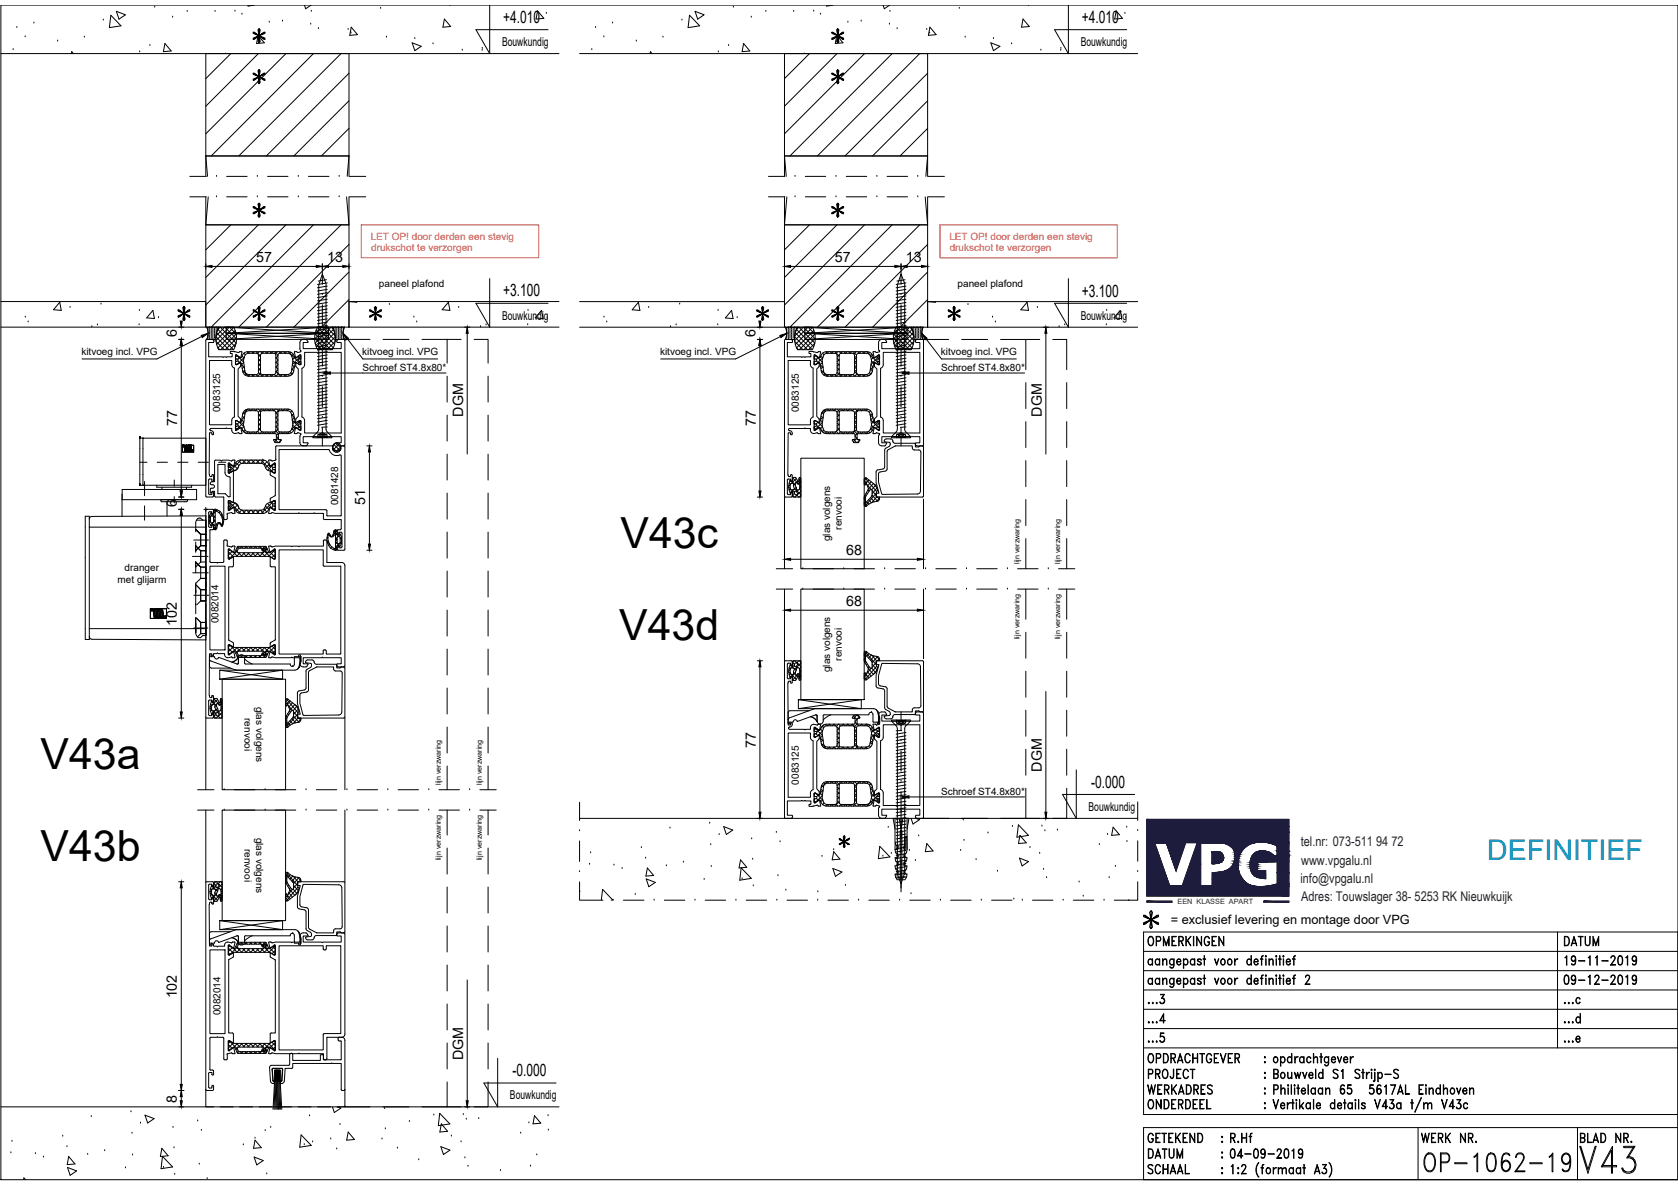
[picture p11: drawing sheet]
<svg xmlns="http://www.w3.org/2000/svg" width="420mm" height="297mm" viewBox="0 0 420 297" stroke-linecap="round" stroke-linejoin="round" font-family="sans-serif">
<defs><g id="words">
<text font-size="11" x="394.8" y="294.9">V43</text>
<g font-size="10.7">
<text x="155.4" y="137.2">V43c</text>
<text x="155" y="160.2">V43d</text>
<text x="10.2" y="192.5">V43a</text>
<text x="10.2" y="215.5">V43b</text>
</g>
<text font-size="8.8" x="355.6" y="294.6">OP-1062-19</text>
<text font-size="7.2" fill="#0089b6" x="372.4" y="215.3">DEFINITIEF</text>
<text font-size="5.7" x="286.8" y="291">DATUM</text>
<g font-size="5.3">
<text x="286.5" y="237.8">OPMERKINGEN</text>
<text x="390.9" y="237.8">DATUM</text>
<text x="286.5" y="267.1">OPDRACHTGEVER</text>
<text x="286.5" y="294.9">SCHAAL</text>
</g>
<g font-size="4.3">
<text x="126" y="5.7">+4.010</text>
<text x="270.9" y="5.7">+4.010</text>
<text x="126" y="74.2">+3.100</text>
<text x="270.9" y="74.2">+3.100</text>
<text x="273.2" y="197.1">-0.000</text>
<text x="128.4" y="269.3">-0.000</text>
</g>
<g font-size="3.6">
<text x="64.1" y="65.6">57</text>
<text x="81.9" y="65.6">13</text>
<text x="209" y="65.6">57</text>
<text x="226.8" y="65.6">13</text>
<text x="44.3" y="84.4" transform="rotate(-90 44.3 84.4)">6</text>
<text x="189.2" y="84.4" transform="rotate(-90 189.2 84.4)">6</text>
<text x="44.4" y="106.7" transform="rotate(-90 44.4 106.7)">77</text>
<text x="115.9" y="104.3" transform="rotate(-90 115.9 104.3)">DGM</text>
<text x="189.2" y="106.7" transform="rotate(-90 189.2 106.7)">77</text>
<text x="260.8" y="104.3" transform="rotate(-90 260.8 104.3)">DGM</text>
<text x="44.3" y="126.9" transform="rotate(-90 44.3 126.9)">6</text>
<text x="91.4" y="126.4" transform="rotate(-90 91.4 126.4)">51</text>
<text x="211.9" y="138.9">68</text>
<text x="211.9" y="151.6">68</text>
<text x="44.3" y="156.7" transform="rotate(-90 44.3 156.7)">102</text>
<text x="189.2" y="187.1" transform="rotate(-90 189.2 187.1)">77</text>
<text x="260.8" y="193.1" transform="rotate(-90 260.8 193.1)">DGM</text>
<text x="44.3" y="249.9" transform="rotate(-90 44.3 249.9)">102</text>
<text x="115.9" y="265.3" transform="rotate(-90 115.9 265.3)">DGM</text>
<text x="44.3" y="275.9" transform="rotate(-90 44.3 275.9)">8</text>
</g>
<g font-size="3.4" fill="#1d1c3c">
<text x="325.7" y="211.8">tel.nr: 073-511 94 72</text>
<text x="325.6" y="221">info@vpgalu.nl</text>
<text x="325.8" y="216.4">www.vpgalu.nl</text>
<text x="325.8" y="225.4">Adres: Touwslager 38- 5253 RK Nieuwkuijk</text>
</g>
<text font-size="3.2" x="293.2" y="231.1">= exclusief levering en montage door VPG</text>
<g font-size="3.1">
<text x="125.7" y="11.6">Bouwkundig</text>
<text x="270.6" y="11.6">Bouwkundig</text>
<text x="125.7" y="80">Bouwkundig</text>
<text x="270.6" y="80">Bouwkundig</text>
<text x="272.6" y="202.9">Bouwkundig</text>
<text x="127.7" y="275.1">Bouwkundig</text>
</g>
<g font-size="2.5" fill="#ff2d21">
<text x="92.8" y="59.9">LET OP! door derden een stevig</text>
<text x="237.7" y="59.9">LET OP! door derden een stevig</text>
<text x="92.9" y="62.9">drukschot te verzorgen</text>
<text x="237.8" y="62.9">drukschot te verzorgen</text>
</g>
<g font-size="2.5">
<text x="94.9" y="71.8">paneel plafond</text>
<text x="239.8" y="71.8">paneel plafond</text>
<text x="20.4" y="88.8">kitvoeg incl. VPG</text>
<text x="90.7" y="88.8">kitvoeg incl. VPG</text>
<text x="165.3" y="88.8">kitvoeg incl. VPG</text>
<text x="235.6" y="88.8">kitvoeg incl. VPG</text>
<text x="90.8" y="92.8">Schroef ST4.8x80*</text>
<text x="235.6" y="92.8">Schroef ST4.8x80*</text>
<text x="55.1" y="103.1" transform="rotate(-90 55.1 103.1)">0083125</text>
<text x="200" y="103.1" transform="rotate(-90 200 103.1)">0083125</text>
<text x="84.7" y="126.5" transform="rotate(-90 84.7 126.5)">0081428</text>
<text x="207.9" y="135.4" transform="rotate(-90 207.9 135.4)">glas volgens</text>
<text x="210.8" y="132.6" transform="rotate(-90 210.8 132.6)">renvooi</text>
<text x="31.2" y="142.8">dranger</text>
<text x="29.5" y="145.8">met glijarm</text>
<text x="54.7" y="156" transform="rotate(-90 54.7 156)">0082014</text>
<text x="210.8" y="165.4" transform="rotate(-90 210.8 165.4)">renvooi</text>
<text x="207.9" y="168.2" transform="rotate(-90 207.9 168.2)">glas volgens</text>
<text x="61.2" y="179.7" transform="rotate(90 61.2 179.7)">renvooi</text>
<text x="64.2" y="176.8" transform="rotate(90 64.2 176.8)">glas volgens</text>
<text x="200" y="196.3" transform="rotate(-90 200 196.3)">0083125</text>
<text x="235.6" y="198.9">Schroef ST4.8x80*</text>
<text x="64.2" y="209.6" transform="rotate(90 64.2 209.6)">glas volgens</text>
<text x="61.2" y="212.4" transform="rotate(90 61.2 212.4)">renvooi</text>
<text x="55.2" y="254.1" transform="rotate(-90 55.2 254.1)">0082014</text>
</g>
<g font-size="1.8">
<text x="255.3" y="141.1" transform="rotate(-90 255.3 141.1)">lijn verzwaring</text>
<text x="265.5" y="141.1" transform="rotate(-90 265.5 141.1)">lijn verzwaring</text>
<text x="255.3" y="159.9" transform="rotate(-90 255.3 159.9)">lijn verzwaring</text>
<text x="265.5" y="159.9" transform="rotate(-90 265.5 159.9)">lijn verzwaring</text>
<text x="110.4" y="196.4" transform="rotate(-90 110.4 196.4)">lijn verzwaring</text>
<text x="120.6" y="196.4" transform="rotate(-90 120.6 196.4)">lijn verzwaring</text>
<text x="110.4" y="215.2" transform="rotate(-90 110.4 215.2)">lijn verzwaring</text>
<text x="120.6" y="215.2" transform="rotate(-90 120.6 215.2)">lijn verzwaring</text>
</g>
<text font-size="1.8" fill="#1d1c3c" x="294.9" y="226.3">EEN KLASSE APART</text>
</g></defs>
<!-- layer: 01_BOUWKUNDIG -->
<path d="M.2 13.4h139.8M51.5 13.4h35.9v25.6h-35.9zM145.1 13.4h139.8M196.4 13.4h35.9v25.6h-35.9zM51.5 56.3h35.9v25.6h-35.9zM196.4 56.3h35.9v25.6h-35.9zM.2 75.5h51.3v6.4h-51.3M140 75.5h-52.6v6.4h52.6M145.1 75.5h51.3v6.4h-51.3M284.9 75.5h-52.6v6.4h52.6M145.1 204.8h139.8M.2 277h139.8" fill="none" stroke="#000" stroke-width=".25"/>
<!-- layer: 01_ARCERING -->
<g fill="none" stroke="#000" stroke-width=".25">
<path d="M3.3 12.4h.1M4.2 6.9h.1M6.3 9.2h.1M8.5 5.8h.1M14.4 10.3h.1M17.9 13.4l.1-.5 .4 .5M21.1 9.3h.1M25.9 5h.1M27.8 3.8l2.5 2.7-2.9 .4zM29.1 2.8l2.3 .9-1.6 1.1zM35 13h.1M37.5 11.4h.1"/>
<path d="M38.7 1.8h.1M41.3 10.9l1.6 1.9-2 .1zM43.2 4.3h.1M46.9 2.8h.1M53.9 2.8h.1M56.5 13.4h.2M57.8 13.4l-6.3 6.3M58.8 2.8h.1M60.6 3.6h.1M62.1 1.3v.2l1.6-.2M64.6 8.8l1.6 1.9-2 .2zM64.7 13.4l-13.2 13.2"/>
<path d="M67.4 5.6h.1M70.7 5.3h.1M71.6 13.4l-20.1 20.1M76.2 1.3l.3 .9 1.4-.9M77.8 6h.1M77.9 2.8h.1M78.5 13.4l-25.6 25.6M79.7 7.2h.1M85.4 13.4l-25.6 25.6M87.2 7.4h.1M87.4 18.3l-20.7 20.7M87.9 8.3h.1"/>
<path d="M87.9 6.8l1.6 1.9-1.9 .1zM95.3 2.1h.1M96.8 9.3h.1M103.2 10.7l2.3 .9-1.6 1.1zM103.9 9.7h.1M108.4 11h.1M111.3 4.8l1.5 1.8-1.9 .2zM112.7 1.4h.1M115.7 12.6h.1M120.7 12.6h.1M120.8 12.1h.1M134.6 2.7l1.6 1.9-2 .2z"/>
<path d="M136.8 3.3h.1M148.2 12.4h.1M149.1 6.9h.1M151.2 9.2h.1M153.4 5.8h.1M159.3 10.3h.1M162.8 13.4l.1-.5 .4 .5M166 9.3h.1M170.7 5h.1M172.7 3.8l2.5 2.7-2.9 .4zM174 2.8l2.3 .9-1.6 1.1zM179.9 13h.1"/>
<path d="M182.4 11.4h.1M183.6 1.8h.1M186.2 10.9l1.5 1.9-1.9 .1zM188.1 4.3h.1M191.8 2.8h.1M198.7 2.8h.1M201.4 13.4h.2M202.7 13.4l-6.3 6.3M203.7 2.8h.1M205.5 3.6h.1M207 1.3v.2l1.6-.2M209.5 8.8l1.6 1.9-2 .2z"/>
<path d="M209.6 13.4l-13.2 13.2M212.3 5.6h.1M215.6 5.3h.1M216.5 13.4l-20.1 20.1M221.1 1.3l.3 .9 1.4-.9M222.7 6h.1M222.8 2.8h.1M223.4 13.4l-25.6 25.6M224.6 7.2h.1M230.3 13.4l-25.6 25.6M232.1 7.4h.1M232.3 18.3l-20.7 20.7"/>
<path d="M232.8 8.3h.1M232.8 6.8l1.6 1.9-1.9 .1zM240.2 2.1h.1M241.7 9.3h.1M248.1 10.7l2.3 .9-1.6 1.1zM248.8 9.7h.1M253.3 11h.1M256.2 4.8l1.5 1.8-1.9 .2zM257.6 1.4h.1M260.6 12.6h.1M265.6 12.6h.1M265.6 12.1h.1"/>
<path d="M279.5 2.7l1.6 1.9-2 .2zM281.7 3.3h.1M87.4 32.1l-6.9 6.9M87.4 25.2l-13.8 13.8M232.3 32.1l-6.9 6.9M232.3 25.2l-13.8 13.8M57.8 56.3l-6.3 6.2M64.7 56.3l-13.2 13.1M71.6 56.3l-20.1 20M78.5 56.3l-25.6 25.6M85.4 56.3l-25.6 25.6M202.7 56.3l-6.3 6.2"/>
<path d="M209.6 56.3l-13.2 13.1M216.5 56.3l-20.1 20M223.4 56.3l-25.6 25.6M230.3 56.3l-25.6 25.6M6.3 79.4h.1M15 75.6l.3 2.1-1.9-.2zM17.5 76.9h.1M25.3 76.1h.1M34.9 77.7h.1M38.3 77.7l.4 2-2-.2zM39.7 79.5h.1M87.4 75l-6.9 6.9"/>
<path d="M87.4 68.1l-13.8 13.8M87.4 61.2l-20.7 20.7M87.4 75.5l1.9 .1v-.1M97.5 76.2h.1M103.6 79.4h.1M112.3 75.6l.4 2.1-2-.2zM114.9 76.9h.1M122.6 76.1h.1M132.2 77.7h.1M135.6 77.7l.4 2-2-.2zM137 79.5h.1M151.2 79.4h.1"/>
<path d="M159.9 75.6l.3 2.1-1.9-.2zM162.4 76.9h.1M170.2 76.1h.1M179.8 77.7h.1M183.2 77.7l.4 2-2-.1zM184.6 79.5h.1M232.3 75l-6.9 6.9M232.3 68.1l-13.8 13.8M232.3 61.2l-20.7 20.7M232.3 75.5l1.9 .1v-.1M242.4 76.2h.1M248.5 79.4h.1"/>
<path d="M257.2 75.6l.3 2.1-1.9-.2zM259.7 76.9h.1M267.5 76.1h.1M277.1 77.7h.1M280.5 77.7l.4 2-2-.1zM281.9 79.5h.1M7 80.6h.1M23 81.8h.1M24.4 81.3h.1M34.8 81.3h.1M104.4 80.6h.1M120.3 81.8h.1"/>
<path d="M121.7 81.3h.1M132.1 81.3h.1M151.9 80.6h.1M167.9 81.8h.1M169.3 81.3h.1M179.7 81.3h.1M249.2 80.6h.1M265.2 81.8h.1M266.6 81.3h.1M277 81.3h.1M147.6 216.3h.1M147.9 213.4h.1"/>
<path d="M153.7 216.5h.1M155.8 217.4h.1M160.6 212.1h.1M161.7 214.7h.1M161.8 219.9l2.3 .9-1.6 1.1zM162.1 217.2l1.6 1.9-2 .1zM166.9 216.7h.1M167.8 207.2h.1M171.1 215.8h.1M177.7 206h.1M178 211.4h.1M178.1 216.8h.1"/>
<path d="M180.1 208.9h.1M181.2 206.8l2.3 .9-1.6 1.1zM185.4 215.2l1.6 1.8-1.9 .2zM185.6 217.2l2.5 2.6-2.9 .5zM185.8 219.9h.1M188.2 209.9h.1M188.5 215h.1M194.4 208.3h.1M194.8 219.1h.1M195.3 210.7h.1M205.8 214.3h.1M208.5 217.3l2.3 .9-1.6 1.1z"/>
<path d="M208.8 212.6h.1M208.8 213.1l1.5 1.9-1.9 .2zM211.3 210.7h.1M212.7 209.9h.1M220.3 211.8l2.5 2.6-2.9 .5zM221.1 214.3h.1M222.4 207h.1M223.2 213.6h.1M227.7 212.8h.1M228.1 204.8l.5 1.4 1.6-1.1-.8-.3M229.2 215.3h.1M230 209.2h.1"/>
<path d="M232.1 211.1l1.5 1.9-1.9 .1zM240.5 212.8h.1M241.2 205.2h.1M241.4 210.3h.1M244.4 215.1h.1M247.4 208.5h.1M249.8 218h.1M253.5 206.8h.1M255 206.4l2.5 2.6-2.9 .5zM255.3 214.7l2.2 .9-1.6 1.1zM255.4 209l1.6 1.9-2 .2zM257.9 212.1h.1"/>
<path d="M260.3 213.5h.1M260.9 206.7h.1M261.3 217.6h.1M261.6 207.9h.1M262.1 219.6h.1M264.8 207.7h.1M275.3 211.4h.1M277.3 208.8h.1M277.7 219.6h.1M278.7 207l1.6 1.9-2 .1zM279.3 216.8h.1M282.1 207h.1"/>
<path d="M282.2 210.6h.1M145.2 223.1h.1M150.6 225.3l.3-2.7 2.5 2.6-.4 .1M159.1 223.8h.1M176.3 220.1h.1M188.6 221.7h.1M196.8 222.8h.1M204.8 223.2h.1M211.7 221.6h.1M228.1 223.6h.1M253.9 225h.1M270.2 220.7h.1"/>
<path d="M271.2 224.3h.1M282.6 225.2l.1 .1M282.6 225.2v.1M22.9 279.4h.1M32.8 278.2h.1M36.3 279.1l2.3 .8-1.6 1.1zM77.5 279.2h.1M83.2 277l.5 1.4 1.6-1.1-.8-.3M96.3 277.4h.1M108.6 279h.1M110.1 278.6l2.5 2.7-2.9 .4zM116 278.9h.1"/>
<path d="M119.9 279.9h.1M133.8 279.2l1.6 1.9-1.9 .1zM137.2 279.2h.1M2.7 288.5h.1M3 285.6h.1M5.9 295.2l.1-.4 .4 .4M8.9 288.7h.1M10.9 289.6h.1M15.7 284.3h.1M16.8 287h.1M16.9 292.1l2.3 .9-1.6 1.1zM17.2 289.4l1.6 1.9-2 .1z"/>
<path d="M22 288.9h.1M26.2 288h.1M31.4 292.3h.1M33.1 283.6h.1M33.2 289h.1M35.2 281.1h.1M40.5 287.4l1.6 1.8-1.9 .2zM40.7 289.4l2.5 2.6-2.9 .5zM40.9 292.1h.1M43.3 282.1h.1M43.6 287.2h.1M43.7 293.9h.1"/>
<path d="M49.5 280.5h.1M49.9 291.3h.1M50.4 282.9h.1M51.9 295h.1M60.9 286.5h.1M63.6 289.5l2.3 .9-1.6 1.1zM63.9 284.8h.1M63.9 285.3l1.5 1.9-1.9 .2zM66.4 282.9h.1M66.8 293.8h.1M67.8 282.1h.1M75.4 284l2.5 2.6-2.9 .5z"/>
<path d="M76.2 286.4h.1M78.3 285.8h.1M82.8 285h.1M84.3 287.5h.1M85.1 281.4h.1M87.2 283.3l1.6 1.8-2 .2zM95.6 285h.1M96.5 282.5h.1M99.5 287.3h.1M102.5 280.7h.1M104.9 290.2h.1M110.4 286.9l2.3 .9-1.7 1.1z"/>
<path d="M110.5 281.2l1.6 1.9-2 .2zM113 284.3h.1M115.4 285.7h.1M116.4 289.7h.1M116.8 280.1h.1M117.2 291.9h.1M125.3 292.9h.1M130.4 283.6h.1M132.4 281h.1M132.8 291.8h.1M134.4 289h.1M137.3 282.8h.1"/>
</g>
<!-- layer: 1-0 -->
<g fill="none" stroke="#000" stroke-width=".25">
<path d="M51.5 39h35.9v5.1M51.5 39v5.1M51.5 39l.5 5.1M87.4 39l-.5 5.1M196.4 39h35.9v5.1M196.4 39v5.1M196.4 39l.5 5.1M232.3 39l-.5 5.1M51.5 49.3v7h35.9v-7M52.1 49.3l-.6 7M86.8 49.3l.6 7M196.4 49.3v7h35.9v-7"/>
<path d="M197 49.3l-.6 7M231.7 49.3l.6 7M56.7 81.9h25.6v1.5h-25.6zM56.7 83.4h25.6v1.5h-25.6zM56.7 81.9l25.6 1.5-25.6 1.5M56.7 83.4l25.6 1.5M82.3 81.9l-25.6 1.5M201.5 81.9h25.6v1.5h-25.6zM201.5 83.4h25.6v1.5h-25.6zM201.5 81.9l25.6 1.5-25.6 1.5M201.5 83.4l25.6 1.5M227.1 81.9l-25.6 1.5"/>
<path d="M55 167.7h15.8v2.3h-15.8zM55 167.7l15.8 2.3M70.8 167.7l-15.8 2.3M199.9 175.1h15.8v2.2h-15.8zM199.9 175.1l15.8 2.2M215.7 175.1l-15.8 2.2M55 230.4h15.8v2.2h-15.8zM55 230.4l15.8 2.2M70.8 230.4l-15.8 2.2"/>
</g>
<!-- layer: DIM -->
<g fill="none" stroke="#000" stroke-width=".25">
<path d="M122.6 1.3v12.1l-3.4-6h18M267.5 1.3v12.1l-3.4-6h18M51.5 66v1.3M52 66.7h28.2M80.7 66v1.3M81.2 66.7h5.7M87.4 66v1.3M122.6 69.7v12.2l-3.4-6h18M196.4 66v1.3M196.9 66.7h28.2M225.6 66v1.3M226.1 66.7h5.7"/>
<path d="M232.3 66v1.3M267.5 69.7v12.2l-3.4-6h18M44.7 81.9h1.3M44.7 84.9h1.3M50.5 84.2l-11.2 5.6h-18.8M82.7 93.3h29M87 84.8l3.9 5h18.7M116.3 81.9h1.3M117 81.9v31.7M189.6 81.9h1.3M189.6 84.9h1.3M195.4 84.2l-11.2 5.6h-18.8"/>
<path d="M227.6 93.3h29M231.9 84.8l3.8 5h18.8M261.2 81.9h1.3M261.9 81.9v31.7M91.9 111.6h1.3M92.5 112.1v25.1M44.7 124.4h1.3M44.7 127.5h1.3M91.9 137.7h1.3M189.6 124.4h1.3M196.4 139.3v1.3M196.9 140h33.8"/>
<path d="M231.2 139.3v1.3M196.4 152v1.3M196.9 152.7h33.8M231.2 152v1.3M44.7 179.7h1.3M189.6 165.4h1.3M261.9 173v31.8M227.6 199.4h29M269.5 192.7v12.1l-3.4-6h18M189.6 204.8h1.3M261.2 204.8h1.3M44.7 220.7h1.3"/>
<path d="M117 245.2v31.8M44.7 277h1.3M44.7 272.9h1.3M116.3 277h1.3M124.6 264.8v12.2l-3.4-6h18"/>
</g>
<!-- layer: Y -->
<g fill="none" stroke="#000" stroke-width=".25">
<path d="M63.4 8.1h.3l2.3 1.7h.3l-2.9-1.7v.3l2.9 1.1v.3M63.4 18.3h.3l2.3 1.8h.3l-2.9-1.8v.3l2.9 1.2v.3M64.9 7.2l.3 .3-.6 2.9 .3 .3v-3.5l-.3 .3 .6 2.9-.3 .3M64.9 17.4l.3 .3-.6 3 .3 .3v-3.6l-.3 .3 .6 3-.3 .3M66.3 8.1h-.3l-2.3 1.7h-.3l2.9-1.7v.3l-2.9 1.1v.3M66.3 18.3h-.3l-2.3 1.8h-.3l2.9-1.8v.3l-2.9 1.2v.3M208.3 8.1h.3l2.3 1.7h.3l-2.9-1.7v.3l2.9 1.1v.3M208.3 18.3h.3l2.3 1.8h.3l-2.9-1.8v.3l2.9 1.2v.3M209.8 7.2l.3 .3-.6 2.9 .3 .3v-3.5l-.3 .3 .6 2.9-.3 .3M209.8 17.4l.3 .3-.6 3 .3 .3v-3.6l-.3 .3 .6 3-.3 .3M211.2 8.1h-.3l-2.3 1.7h-.3l2.9-1.7v.3l-2.9 1.1v.3M211.2 18.3h-.3l-2.3 1.8h-.3l2.9-1.8v.3l-2.9 1.2v.3"/>
<path d="M63.4 51.7h.3l2.3 1.8h.3l-2.9-1.8v.3l2.9 1.2v.3M64.9 50.8l.3 .3-.6 3 .3 .2v-3.5l-.3 .3 .6 3-.3 .2M66.3 51.7h-.3l-2.3 1.8h-.3l2.9-1.8v.3l-2.9 1.2v.3M208.3 51.7h.3l2.3 1.8h.3l-2.9-1.8v.3l2.9 1.2v.3M209.8 50.8l.3 .3-.6 3 .3 .2v-3.5l-.3 .3 .6 3-.3 .2M211.2 51.7h-.3l-2.3 1.8h-.3l2.9-1.8v.3l-2.9 1.2v.3M44.6 77.6h.3l2.3 1.7h.3l-2.9-1.7v.3l2.9 1.1v.3M46.1 76.7l.3 .3-.6 2.9 .3 .3v-3.5l-.3 .3 .6 2.9-.3 .3M47.5 77.6h-.3l-2.3 1.7h-.3l2.9-1.7v.3l-2.9 1.1v.3M63.4 77.6h.3l2.3 1.7h.3l-2.9-1.7v.3l2.9 1.1v.3M64.9 76.7l.3 .3-.6 2.9 .3 .3v-3.5l-.3 .3 .6 2.9-.3 .3M66.3 77.6h-.3l-2.3 1.7h-.3l2.9-1.7v.3l-2.9 1.1v.3"/>
<path d="M92.6 77.6h.2l2.4 1.7h.3l-2.9-1.7v.3l2.9 1.1v.3M94 76.7l.3 .3-.6 2.9 .3 .3v-3.5l-.3 .3 .6 2.9-.3 .3M95.5 77.6h-.3l-2.4 1.7h-.2l2.9-1.7v.3l-2.9 1.1v.3M189.5 77.6h.3l2.3 1.7h.3l-2.9-1.7v.3l2.9 1.1v.3M190.9 76.7l.3 .3-.5 2.9 .2 .3v-3.5l-.2 .3 .5 2.9-.3 .3M192.4 77.6h-.3l-2.3 1.7h-.3l2.9-1.7v.3l-2.9 1.1v.3M208.3 77.6h.3l2.3 1.7h.3l-2.9-1.7v.3l2.9 1.1v.3M209.8 76.7l.3 .3-.6 2.9 .3 .3v-3.5l-.3 .3 .6 2.9-.3 .3M211.2 77.6h-.3l-2.3 1.7h-.3l2.9-1.7v.3l-2.9 1.1v.3M237.4 77.6h.3l2.4 1.7h.3l-3-1.7v.3l3 1.1v.3M238.9 76.7l.3 .3-.6 2.9 .3 .3v-3.5l-.3 .3 .6 2.9-.3 .3M240.4 77.6h-.3l-2.4 1.7h-.3l3-1.7v.3l-3 1.1v.3"/>
<path d="M210.2 209.9h.2l2 1.5h.2l-2.4-1.5v.2l2.4 1v.3M211.4 209.2l-.3 .2 .5 2.5-.2 .2v-2.9l.2 .2-.5 2.5 .3 .2M212.6 209.9h-.2l-2 1.5h-.2l2.4-1.5v.2l-2.4 1v.3M286.4 229h.3l3 2.3h.4l-3.7-2.3v.4l3.7 1.5v.4M288.2 227.9l-.4 .4 .8 3.7-.4 .4v-4.5l.4 .4-.8 3.7 .4 .4M290.1 229h-.4l-3 2.3h-.3l3.7-2.3v.4l-3.7 1.5v.4"/>
</g>
<!-- layer: DIM -->
<g fill="#000" stroke="#000" stroke-width=".25">
<path d="M51.5 66.7l1.6-.3v.5zM79.2 66.4l1.5 .3-1.5 .2zM80.7 66.7l1.6-.3v.5zM85.8 66.4l1.6 .3-1.6 .2zM196.4 66.7l1.6-.3v.5zM224.1 66.4l1.5 .3-1.5 .2zM225.6 66.7l1.5-.3v.5zM230.7 66.4l1.6 .3-1.6 .2zM45.4 84.9l.2 1.6h-.5zM45.1 80.3h.5l-.2 1.6zM50.4 83.9l1.7-.5-1.4 1.1zM80.9 93.3l1.8-.2v.5z"/>
<path d="M85.9 83.4l1.3 1.2-.4 .4zM117 81.9l.2 1.5h-.5zM190.3 84.9l.2 1.6h-.5zM190 80.3h.5l-.2 1.6zM195.3 83.9l1.7-.5-1.5 1.1zM225.8 93.3l1.8-.2v.6zM230.8 83.4l1.3 1.3-.4 .3zM261.9 81.9l.2 1.5h-.5zM92.5 111.6l.3 1.5h-.6zM45.4 127.5l.2 1.5h-.5zM45.1 122.8h.5l-.2 1.6zM92.2 136.2h.6l-.3 1.5z"/>
<path d="M190 122.9h.5l-.2 1.5zM229.7 139.7l1.5 .3-1.5 .2zM196.4 140l1.6-.3v.5zM196.4 152.7l1.6-.3v.6zM229.7 152.4l1.5 .3-1.5 .3zM45.1 178.2h.5l-.2 1.5zM190.3 165.4l.2 1.5h-.5zM225.8 199.4l1.8-.3v.6zM190 203.2h.5l-.2 1.6zM261.6 203.2h.5l-.2 1.6zM45.4 220.7l.2 1.5h-.5zM45.4 272.9l.2 1.5h-.5z"/>
<path d="M45.1 275.5h.5l-.2 1.5zM45.1 271.4h.5l-.2 1.5zM116.7 275.5h.5l-.2 1.5z"/>
</g>
<!-- layer: 0 -->
<g fill="#fff" stroke="#fff" stroke-width=".25">
<path d="M237 69.8v2.7l21.9-2.7zM237 72.5l21.9-2.7v2.7z"/>
<path d="M237.7 57.9v5.7l40.9-5.7zM237.7 63.6l40.9-5.7v5.7z"/>
<path d="M205.9 121.2v14.6h5.1zM205.9 121.2h5.1v14.6z"/>
<path d="M253.8 129.2v12.6h2zM253.8 129.2h2v12.6z"/>
<path d="M264.1 129.2v12.6h1.9zM264.1 129.2h1.9v12.6z"/>
<path d="M92.2 69.8v2.7l21.8-2.7zM92.2 72.5l21.8-2.7v2.7z"/>
<path d="M92.8 57.9v5.7l40.9-5.7zM92.8 63.6l40.9-5.7v5.7z"/>
<path d="M61 176.5l5.1 14.6v-14.6zM61 176.5l5.1 14.6h-5.1z"/>
<path d="M28.3 140.8v5.7l14.6-5.7zM28.3 146.5l14.6-5.7v5.7z"/>
<path d="M109 184.5v12.6h1.9zM109 184.5h1.9v12.6z"/>
<path d="M119.2 184.5v12.6h1.9zM119.2 184.5h1.9v12.6z"/>
<path d="M61 209.3l5.1 14.5v-14.5zM61 209.3l5.1 14.5h-5.1z"/>
<path d="M109 203.3v12.5h1.9zM109 203.3h1.9v12.5z"/>
<path d="M119.2 203.3v12.5h1.9zM119.2 203.3h1.9v12.5z"/>
<path d="M205.9 154v14.5h5.1zM205.9 154h5.1v14.5z"/>
<path d="M253.8 148v12.6h2zM253.8 148h2v12.6z"/>
<path d="M264.1 148v12.6h1.9zM264.1 148h1.9v12.6z"/>
</g>
<!-- layer: 02_PROFIELEN -->
<path d="M90.5 56.3h44.4v8.2h-44.4zM235.4 56.3h44.4v8.2h-44.4z" fill="none" stroke="#ff2d21" stroke-width=".25"/>
<!-- layer: 0 -->
<g fill="none" stroke="#000" stroke-width=".25">
<path d="M45.4 80.8v.6M45.4 85.4v38.5M52.4 90.2h5.6l.1 1.3 .6 .6v12.2a.9 .9 0 0 0-.7 .9v1.1h-5.6zM53.6 85.3l-.1 .4h-1.3v3.6h3.5l.2 .2 .1-.2 .7 .2 .1-.2h1.3v-.8h-.4v-.6h.9l1.1 .3 .3-.2M53.6 85.3l-.4-.4h-1.4l-.3 .3v38.9l.3 .3 1.6-.2v-1.1h-.3v.7l-.7-.1-.2-.2M59 88.9v2.3l.3 .1 .8-.6 .1 .1v.9l-.6 .6v11.9l.6 .6v.9l-.1 .1-.8-.5h-.3v2.3l.2 .1M59.2 88.8l-.2 .1M60.1 88l.5 .1-.3 1.4-1.1-.7M74.5 88.2l-.3-.2-.5 .1 .3 1.4 1.1-.7 .2 .1M75.3 87.7v.3l-.8 .2M75.3 88.9v2.3l-.2 .1-.9-.6-.1 .1v.9l.6 .6v11.9l-.6 .6v.9l1.2-.4v2.4M76.3 88.2h9.1v20.2h-9.1v-3.2l-.2-.5-.5-.4v-12.1l.6-.6z"/>
<path d="M84.3 85.3l.1 .4h1v1.5h-4.5l-.2 .2-.1-.2h-4.7v-1.5l1.2-.1-.4-.6-.8-.1a.79 .79 0 0 0-.8 .9v1.4l.2 .5M86.1 84.9l.3 .3v26.1l-.3 .3 .3 .2v25.6l-.3 .3M86.1 84.9h-1.4l-.4 .4M190.3 80.9v.5M190.3 85.5v38.4M198.4 85.3l.1 .1M198.5 85.3l-.4-.4h-1.4l-.3 .3v38.9l.3 .3h1.4l.3-.3-.1-.9h-.3v.6h-.6l-.3-.3 .1-3.5 .8-.1v.6l.4-.2-.1-1.5h-.3v.5h-.4M198.5 85.4l-.1 .3h-1.3v3.6h3.5l.2 .2 .1-.2 .6 .2 .2-.2h1.3v-.8h-.4v-.6l1 .1M202.9 91.2l.2 .6 .5 .3v12.3a.89 .89 0 0 0-.7 .8M202.9 91.2v-1h-5.6v16.1h5.6v-1M203.6 88.1l1 .1M203.8 88.9l.1 2.3 .3 .1 .8-.6 .1 .1v.9l-.6 .6v11.9l.6 .6"/>
<path d="M204.6 88.2l.3-.2 .6 .1-.4 1.4-1-.7-.2 .1M219.5 88.2l-.4-.2-.5 .1 .3 1.4 1.1-.7 .2 .1M220.1 91.3l-1.1-.6-.1 .1 .1 .9 .6 .6v11.9l-.6 .6M220.1 88.1l-.6 .1M220.2 88.9l-.1 2.4M221.2 88.2h9.1v20.2h-9.1v-3.1a.93 .93 0 0 0-.7-.9v-12.2l.6-.6zM222 85.6l-.4-.6-.8-.1a.82 .82 0 0 0-.8 .9v1.6l.3 .5-.2 .1M229.2 85.3v.1M229.2 85.3l.4-.4h1.4l.2 .3v26.1l-.2 .3M229.2 85.4l.1 .3h1v1.6h-4.5l-.2 .1-.1-.1h-4.7v-1.6h1.1l.1-.1M35 109.7h.1M35 109.6v11.8"/>
<path d="M35 109.6h.1M35 115.7h1.8M35.1 109.6h.7M35.8 109.6v11.8M35.8 109.6h.1M35.9 109.6l-.1 .1M35.9 109.6h15.6M39.4 115.7h2.5M44.5 115.7h2.6M45.7 111.4h2.8v1.7h-2.8zM45.8 111.7h.1M45.8 111.7l.1 .1"/>
<path d="M45.8 111.6h.1M45.8 111.6h1.5M45.8 111.6v.2M45.9 111.8h.1M45.9 111.6h-.1M45.9 111.6h.1M45.9 111.8h.3M46.2 111.8l.2 1.1M46.3 111.6h.1M46.4 112.9h.1M46.4 113h.1M46.4 111.8h.3l.1 1.1"/>
<path d="M46.4 111.8l.2 1.1M46.4 111.8l.1 .5M46.5 113h.1M46.6 113h.1M46.6 113h-.1M46.6 112.9h.1M46.6 112.9v.1M46.7 111.6h.1M46.8 112.9h.1M46.8 112.9l.1 .1M46.9 112.9h.1M46.9 112.9v.1"/>
<path d="M46.9 111.8h.2M46.9 111.8l.2 1.1M46.9 111.8l.1 .5M46.9 113h.1M47 113h.1M47.1 112.9h.1M47.1 112.9l-.1 .1M47.1 111.8l.2 1.1M47.2 111.6h.1M47.3 111.6h.1M47.3 111.6v.1M47.3 112.9h.1"/>
<path d="M47.3 112.9l.1 .1M47.3 111.7l.2 1.1M47.4 113h.1M47.4 113h.9M47.4 113h.5M47.6 111.7h.1M47.6 111.7l.2 1.1h-.3M47.6 111.6h.1M47.6 111.6v.1M47.6 111.6h.2M47.7 111.6h.1M47.8 111.6h.1"/>
<path d="M47.8 111.6l.2 1.2h.4M47.9 113h.1M48.3 113h.1M48.3 112.8h.1M48.3 113h-.4M48.4 113h.1M48.4 112.8h.1M48.4 112.9l-.1 .1M48.4 112.9h.1M48.4 112.8v.1M49.6 115.7h2.6M51.4 109.6l.1 .1"/>
<path d="M51.6 109.7v11.6M52.5 107.5l.3 .3M52.6 107.5h.1M52.8 107.2l-.3 .3M52.8 107.2h3.7l.2-.1 .1 .1h1.2a.94 .94 0 0 0 1 1.3l.7-.2 .3 .2M52.8 107.8h.1M52.8 107.8a.53 .53 0 0 1 .7 .3 .53 .53 0 0 1-.3 .7l-.1-.5h-.7v10.4l.3 .6h.4v-.5h.3l.1 1.5-.4 .2v-.6h-.7l-.2 .2M54 115.1l-.3 .3v5.1h-.5M54 115.1h1.2l.2 .3 .3-.3h1.5l.7 .3M54.7 115.7h1.8M56.3 118.3a1.38 1.38 0 0 0 1.3 1.1v4.9h-.4l-.8-.7M56.3 118.3v-2h-1.7v7.2l1.8 .1"/>
<path d="M57.2 118.3l.3 .1M57.4 115.9h.1M57.4 115.9l-.3 .1 .1 2.3M57.5 118.4h-.1M57.9 115.3l.4-.2 .5 .1-.3 1.5-1.1-.8M58.4 117.9h-.1l-.8 .5M58.4 118v7.7M59.2 107.7l1.1-.7 .3 1.4-.5 .1M67.7 118h.2M67.7 118l.1 1M67.7 116.5l-.1 .1M67.8 119l1.1 .7v4.3l-1.2 .7v1"/>
<path d="M67.9 118l.8 .4 .2-.1M68.1 115.3l-.3-.2-.5 .1 .3 1.4M68.7 115.9l-.9 .7M68.7 115.9h.1M68.7 115.9l.3 .1-.1 2.3M69 115.2l-.9 .1M74.5 108.3l.9 .3-.3 .5v1.7a.82 .82 0 0 0 .8 .8M75.3 107.6l-.2 .1-1.1-.7-.3 1.4 .5 .1 .3-.2M77.1 111l-.1-.2h-1.1v-1.5h4.7l.1-.2 .2 .2h4.5v1.5h-1l-.1 .3M77.1 111l-.5 .6M83.3 112l.8 .8M83.4 111.7v-.1h-14.1l-.3 .2 .1 3.2-.1 .1"/>
<path d="M83.4 111.7l-.2 .5M83.5 111.2l1.5 1.4M84.1 110.8l-.8 .8M84.3 110.8l1 1.1M84.3 111.1l.4 .5h1.4M85 111l-1.5 1.5M85.2 111.7l.1 .4a.55 .55 0 0 1-.4 .8l.1 .1-.4 .1-.1-.1a.61 .61 0 0 1-1-.3h-.1l-.2-.5M85.3 111.6l-.1 .1M85.3 111.8h.1M85.3 111.8l-1 1.1M85.4 114.1l-.1-.2a2.17 2.17 0 0 1-2.9-1.4h-12.5v15.1h11.7l.2 .2M85.4 114.1v14.9"/>
<path d="M197.3 119l.3 .3M198.5 119.6l1.5 1.5M198.5 119.5h.1M199.4 119.7l-1.3 1.3M200.5 119.7l-.5 .4M203.9 107.7h.2l1-.8 .4 1.5M204.2 105.3h-.4v2.4M204.9 108.5l-.3-.2-.9 .2a.92 .92 0 0 1-.8-1.3h-1.2l-.2-.1-.1 .1h-3.7a.28 .28 0 0 0-.3 .3 .28 .28 0 0 0 .3 .3 .53 .53 0 0 1 .6 .4 .53 .53 0 0 1-.3 .6v-.5h-.7v10.7M205 108.5h.4M205.1 104.8v1l-.9-.5M205.5 108.4l-.1 .1M216.6 119.6l2.9 3.4"/>
<path d="M217 119.7l-.6 .7M218.6 108.4l.1 .1M218.7 108.5h.4M219 104.8v1l.9-.5M219.4 118.1v2.6l.7 2.7h-.7v.8l.2 .2M219.5 108.3l-.4 .2M219.5 108.3l.6 .2M219.8 117.6l-.4 .5M219.9 105.3h.2M220 110.8a.82 .82 0 0 0 .8 .8l.8-.1 .4-.5M220.1 105.2l.1 2.5h-.2l-1-.8-.4 1.5M220.1 108.5l.2 .1-.3 .5v1.7"/>
<path d="M221.4 110.4l.2 .2 1.2 .2 .1 .5-.1 .3-1.3 .8v4.5M221.4 110.3v.1M221.4 110.3l.3-.4 1.4-.1 .4 .3 .1 .6 .5 .2M221.5 116.9l-.4 .5-1.3 .2M222 111l-.1-.2h-1.1v-1.5h4.7l.1-.2 .2 .2h4.5v1.5h-1l-.1 .4M224.1 110.9l5.1 .1M229.2 111v.8h.8M229.2 111.2l.4 .4h1.4M230.5 111.6l-.5 .2M230.6 113.1l-.3-.5-1.7-.2-.2-.8h-4.2l-2 1.1-.1 4.9-.4 .3-1.5 .3-.2 .4v2l.8 2.9M230.6 113.1l-.1 9.8a.77 .77 0 0 1-.8 .7l-8.7 .1-.3-.2M231 111.6l.2 .2v12.5l-11.6 .1"/>
<path d="M21.3 129.2h1.1v30.8h-1.1zM22.4 131.9h29.2M22.4 129.9a.66 .66 0 0 1 .6-.7l28.6-.1v31l-28.6-.1M30.6 123.7v5.5M30.6 125h18.6v-2.5h-18.6v2.5M35 121.4h.1M35.1 121.4h.1M35.8 121.3l.1 .1M35.8 121.4h-.7M36.2 120.5v3.5M36.2 126.6v3.6M39.3 121.4v.5h8.7v-.5"/>
<path d="M40.3 125v.4l.3 .2h6.1l.2-.2v-.4M40.5 121.9v.6M41.8 125.6v3.5M43.6 120.1v1.6M43.6 124.3v1.6M45.4 128v51.2M46.7 121.9v.6M48.2 139.2h3.9M48.5 135.1h3.7M49 135.7v2.5M49 132.5l1.3 1.2M49 136.6l1.3 1.2"/>
<path d="M49.2 130.2h2.4M50.3 133.7v2.8M50.3 137.8v2.8M50.3 136.5l-1.3 1.3M50.3 133.7h1.3M50.3 136.5h1.3M50.3 137.8h1.3M50.8 130.2l-.6-.5a1.07 1.07 0 0 0-1.2 1.2v2.2M51.1 127.5l2.3 .1v1.1h-.3v-.6h-.7l-.2 .2M51.5 127v52.4M51.5 121.3l-15.7 .1M51.8 127.4l-.3 .3"/>
<path d="M52.2 120.1v3.4M52.2 128.3v3.4M52.4 130.2l.3 .3M52.4 129.1l.3 .3M52.6 132.7v7.8M52.7 129.4l.1-.3 .6 .1 .2 .8-.1 .6M52.7 129.4v1.3l.5 .2M52.7 130.3l-.3 .3M52.8 128.4l-.4 .7v1.8l.4 .7M52.9 122.2l-.2 .2v.9h.2l.2-.4h.6v1.2l.3 .3M52.9 122.2h.4M53 128.4h-.2l1.1 1.1"/>
<path d="M53 131.5l-.2 .1M53 128.4l.1 .3h.2M53.1 131.5l.2-.2 .2 .2M53.1 131.5v.5h-.6l-.3-.3M53.1 130.9l.8 .8M53.2 120.5a.48 .48 0 0 0-.5 .7l.6 .1a.43 .43 0 0 1 .4 .4 .43 .43 0 0 1-.4 .5M53.2 130.9l-.5 .5M53.2 128.7l-.8 .8M53.5 127.6l.4-.2 1.1 .5M53.5 132.3l-.2 .2-.8 .2M53.5 130.6l-.3 .3M53.5 131.5l-.4-.2-.1 .3"/>
<path d="M53.5 128.4l-.2 .3M53.5 132.4h.1M53.5 128.5v-.9l.4 .3v4.1l-.4 .4v-.9M53.5 127.6l.4 .3 .1-.2a3.2 3.2 0 0 1 1.7 3.5M53.5 131.5v.8M53.5 130.2l.4 .4M53.5 128l.4 .4M53.8 127.4l.4 .5M53.9 131.3l-.4 .4M53.9 130.2l-.4 .4M53.9 129.1l-.4 .4M53.9 128l-.4 .4"/>
<path d="M54 124.4l2 .1M54.1 132.1l.2 .2M54.3 131.2l.2 .2M54.3 132.1l-.4 .5M54.4 127.6l-.2 .3M54.5 131.2l-.4 1.2-.2 .2-.4-.3M54.9 130.8l.5 .4M55 127.9a3 3 0 0 1 .6 3.8l-.5-.7a.33 .33 0 0 0-.3-.1 .33 .33 0 0 0-.3 .3M55.1 128l-.3 .3M55.3 131.1l-.1 .1M55.4 129l.6 .6M55.6 131.4l.1 .2"/>
<path d="M55.6 128.6l-.3 .3M55.7 131.2l-.1 .2-.5-.6h-.6l-.2 .3-.3 1.1h-.2l.1-.2-.4 .4M55.7 131.2h.1M55.8 130.5l.2 .2M55.9 129.4l-.3 .3M56 130.4l-.2 .2M56 124.5l.1 5.4 .7 .1 .1-1.5 1-.2M57.2 125.4l-.1 2.2 .3 .1M57.2 137.6v2.2l.3 .1M57.3 137.4l-.1 .2M57.3 137.4h.1M57.4 137.4h.1"/>
<path d="M57.4 127.7l1.1-.8 .3 1.5-.5 .1-.3-.2M57.4 125.2l.1 .1M57.5 125.2l-.3 .1M57.5 139.9h-.1M57.5 125.3l.7 .4M57.9 128.3h.1M57.9 136.8l.4-.1h.5l-.3 1.5-1.1-.8M57.9 136.9l-1-.3v-1.3l-.7-.1-.2 5.4-1.4 .2-.2 .1-.1-.1h-1.5M58.2 125.7h.2M58.4 139.5l-.1-.1-.8 .5M58.4 139.5v2.1M67.6 127l.1 .1"/>
<path d="M67.6 127l-.3 1.4 .5 .1 .3-.2M67.7 125.7h.2M67.7 138.1h-.1M67.8 127.1l.9 .6M68.1 128.3l.8 .2h5.8l.1-.2 .2 .2h3.5l.2-.2 .1 .2h2.2v1.3M68.1 136.9l-.3-.2h-.5l.3 1.4M68.7 137.4l-.9 .7M68.7 137.4h.1M68.8 137.4l.2 .1-.1 2.3-.3 .1-.9-.5v2.2l.2 .2h1v18.4M68.8 137.4h-.1M68.9 125.3l-.3-.1-.7 .5M68.9 125.4l.1 2.2-.3 .2"/>
<path d="M81 129.8l.2 .2h4.2v2.3l-.2 .3M81 135.4l.2-.3 .5 .1 .1 .2M81 135.4v1.3h-6l-.2 .1-.1-.1h-1.5l-.2 .1-.1-.1h-4l-.8 .1M81.8 129h3.6M81.9 127.8v1.2M81.9 135.4v5.3M81.9 134.4l.2 .2M81.9 135.5l.6 .6M82.1 134.5l-.2 .3M82.1 133.6l.2 .1M82.2 133.9v1.6l.9 1.4M82.2 133.9h.1"/>
<path d="M82.2 135.5l-.2 .2M82.5 133.9l.4 .5M82.6 136.2l-.3 .3M82.7 133.9l-.1 .1M82.8 134v.2M82.8 134l-.5-.6a2.93 2.93 0 0 0 .5 3.8M82.9 137.2l1 .6 .4-.2M83.1 136.8l-.3 .3M83.1 136.9l.8 .5 .1-.1 .3 .3M83.4 133.7l.2 .3M83.6 132.9l.2 .2M83.6 137.2l.5 .5"/>
<path d="M83.7 137.3l-.3 .2M83.9 133l-.3 1-.3 .3h-.5l-.5-.6-.1 .2M84 132.6l-.4 .2-.3 1.3-.4 .1M84 133.5l.8 .8M84 134.6l.4 .4M84 135.7l1.1 1M84 136.7l.4 .4M84 132.6l.4 .2M84 132.6l-.4 .4M84.3 135l.2 1h.5l.2-.2M84.4 133.6l.4 .2 .2-.3 .5 .8v1.7l-.4 .7M84.4 133.6v-.8l-.4 .3v4.2l.4 .2v-.8"/>
<path d="M84.4 132.8l-.4 .3v-.2l-.2 .1M84.4 132.8v.8M84.4 134.5v.5M84.4 133.5l-.4 .4M84.4 134.5l-.4 .5M84.4 135.6l-.4 .4M84.4 136.7l-.4 .4M84.4 135l-.1 .1M84.6 136.5l-.2 .2M84.7 134.3l-.3 .2M84.7 134.3l.4 .1 .1 1.4M85.2 132.6h-.7l-.1 .2"/>
<path d="M85.2 134.7l.3 .3M85.2 135.7l.3 .3M85.2 133.8l-.5 .5M85.4 133.2l.2 .2v3.4l-.1 .2-.7 .1v-.6h-.3l-.1 .9 .3 .3h1.4M85.4 133.2h-.6v.6l-.4-.2M85.5 135.7l-.9 .8 .5 .2M85.5 134.6l-.3 .3M197.5 121.9l.4 .4M197.5 121.6l.5-.5-.1 1.4M197.5 121.4v1.1l.4 1M197.6 120.9l.3 .3M197.8 123.3l.2 .2"/>
<path d="M197.9 122.3l-.3 .3M197.9 122.5l.2 .1M197.9 120.1l.3 .4M197.9 120.1l-.4 1.3M197.9 120.1l.2 .2M197.9 120.1l-.1 .1M198.1 123.2l-.2 .2M198.1 122.6h.2M198.1 121l-.1 .1M198.2 123.1h.2M198.3 122.6l.7 .7M198.3 120.6l.8 .7"/>
<path d="M198.4 123.1l.1 1.1M198.5 124.2l.1 .2h1.8l.1-.2M198.5 123.9l.4 .5M198.5 120.9l.2 .2M198.5 120.9l-.4 .1M198.7 121.1v.6M198.7 121.7v.1M198.7 121.8l.1 .6M198.8 122.5l-.5 .1M198.8 122.5l-.9 .9M198.9 122.2l1.6 1.6M199 123.4l-.5 .5"/>
<path d="M199.1 121.1l-.4 .4M199.1 120.9v.5M199.2 122.9l-.2 .1v.7l.6 .1M199.2 122.9l.5 .6-.1 .3M199.4 121.9l-.5 .5M199.4 120.8l.6 .3M199.4 120.8l-.3 .1M199.5 123.8l.5 .6M199.6 123.8h.1M199.7 122.6l-.3 .4M199.8 120.4l-.4 .4M200 121.1l.2-.2 .1-.8-.1 2.2-.2 .3h-.5l-.4-1.2"/>
<path d="M200 120.4l-.1 .2-.7-1.1h-.6l-.1 1-.3 .1M200 120.4l.1-.8 .2-.1 .2 .3v4.4M200 120.1l.3 .2M200.2 122.4l.3 .3M200.2 121.4l.3 .2M200.3 120.3l.2 .3M200.5 121.9l-.3 .3M200.5 120.8l-.2 .2M200.5 121.9h.1M200.5 122.9l-1.4 1.5M200.5 124l-.3 .4M216.4 120.5l.4 .4"/>
<path d="M216.4 124.8l.3 .4M216.4 125.9l.6 .7M216.6 123.9l.2 .3M216.7 125.5l-.3 .3M216.7 124.4l-.3 .3M216.8 121l-.3 .3M216.8 120.5l.7 1.8-1.1 1.9v2.3l.4 .3 1.3-1M216.8 120.5v.6l-.2 .3-.2-.3v-1.1l.4-.5 2.5 2.1M216.9 123.3l.3 .3M217 125.6l.6 .6M217 121.2l1.1 1.3M217.3 122.6l.3 .4"/>
<path d="M217.5 125l.7 .8M217.6 120.1l-.7 .8M217.9 122.6l-1.1 1.6-.1 2 .3-.6M217.9 122.6l.3-.1 .1 .1v1.6M218 124.5l.9 1.1M218.1 120.6l-.9 1M218.3 124.2h.1M218.3 124.2l-1.3 1.4M218.4 122.8l1.1 1.3M218.4 123.9l1.3 1.5M218.7 121l-1.2 1.4M218.7 121l.8 .9"/>
<path d="M219.2 121.4l-.9 1.1M219.4 121.6l.4 1.1-.3 .3v1.3M219.4 125.5l-1.3 .3M219.5 124.3v.1M219.5 123.3l-2.9 3.4M219.5 124.4l-1.2 1.4M219.6 122.1l-1.2 1.4M219.8 124.4l.4 .5M220.2 124.4l-.1 .8-.7 .3M220.2 124.6l-.7 .9M22.4 157.3h29.2M22.4 159.3a.66 .66 0 0 0 .6 .7"/>
<path d="M37.6 152.3h4.1v2.5h-4.1zM37.8 152.6h.1M37.8 152.7h.1M37.8 152.6v.1M37.8 152.7l.1 .1M37.9 152.8h.1M37.9 152.5l-.1 .1M37.9 152.5h.1M37.9 152.8h.5l.2 1.6M37.9 152.5v.1M37.9 152.5h2M38 152.5h.1"/>
<path d="M38.5 153.6l.1 .8M38.6 154.4h.1M38.6 154.4l.1 .1M38.7 154.4h.1M38.7 154.5h.1M38.7 154.4v.1M38.7 154.5h.2M38.8 154.6h.1M38.8 153.6l.2 .8M38.8 154.5v.1M38.9 154.5h.1M38.9 154.4h.1"/>
<path d="M39 154.4l-.1 .1M39 154.4l-.3-1.6h.3l.3 1.6M39.2 152.5h.1M39.2 153.6l.1 .8M39.3 154.4h.1M39.3 154.4v.1M39.3 154.5h.1M39.4 154.5h.1M39.4 154.5h.2M39.5 154.5v.1M39.5 153.6l.1 .8M39.5 154.6h.1"/>
<path d="M39.5 154.5h.1M39.6 154.5h.1M39.6 154.5l-.1 .1M39.6 154.4h.1M39.6 154.4v.1M39.7 152.8h-.3l.2 1.6M39.7 152.8l.3 1.6M39.9 152.5h.1M39.9 152.5l.1 .1M40 152.6h.1M40 154.4h.1M40 154.5h.1"/>
<path d="M40 154.4v.1M40 152.6l.3 1.6h.4l-.3-1.5M40 152.6l.2 .8M40 154.5l.1 .1M40.1 154.5h1.4M40.1 154.5h.1M40.4 152.7h.1M40.4 152.7l.1 .8M40.4 152.6h.1M40.4 152.6v.1M40.5 152.5h.1M40.5 152.5l-.1 .1"/>
<path d="M40.6 152.5h.1M40.6 152.5l.1 .1M40.7 152.6h.1M40.7 152.6l.3 1.6 .4 .1M40.7 152.6l.1 .8M40.9 154.6h.1M41.4 154.6h.1M41.4 154.2h.1M41.4 154.2l.1 .1M41.4 154.5h.1M41.4 154.3h.1M41.4 154.5v.1"/>
<path d="M41.5 154.3h.1M41.5 154.5h.1M41.5 154.3v.2M41.5 154.4h.1M48.3 143.3h3.8M48.5 149h3.8M48.5 157.2h3.5M49 154.5v3.8a1.09 1.09 0 0 0 1.2 1.3l.5-.5h.9M49 140.5v2.8M49 145.9v7.7M49 154.5l1.3 1.3M49 146.3l1.3 1.3"/>
<path d="M49 140.7l1.3 1.2M49.3 154.8l.9 .9M50.3 141.9v2.8M50.3 147.6v2.8M50.3 155.8v2.8M50.3 150.4l-1 .9M50.3 158.6l-.8 .8M50.3 144.7l-1.3 1.3M50.3 147.6h1.3M50.3 150.4h1.3M50.3 155.8h1.3M50.3 158.6h1.3"/>
<path d="M50.3 141.9h1.3M50.3 144.7h1.3M50.3 140.6l-1.3 1.3M50.3 140.6h1.3M52.5 140.5l.3 .3M52.6 141.7h3.7v20.9h-3.7zM58.4 141.6l-.2 .2h-.9v18.4M81.8 140.7l3.8 .1a.77 .77 0 0 1 .8 .7v25.1l-.3 .3 .3 .2v12.3M85.2 141.7v22M85.2 141.7l-4.2-.1-.1-4h-11v26.1h11l.1-.9 .2-.2 .4 .2 .2 .9M51.5 179.4l.3 .3h1.4l.3-.3M52.2 178.8l.3 .3"/>
<path d="M52.2 175.5v3.3M52.5 179.1h.6v-.5l.2-.2 .2 .2v.8M52.6 163.6l-.2 10.5 .3 .5h.4v-.3M52.6 163.6h.5v.3M52.6 177.3l.4 1.5 .2-.1M52.6 177.2l.4 .4-.3 .3M52.6 176.7v.5M52.7 176.2l.4 .3M52.9 175.5l-.3 1.3M52.9 178.6l.2 .2M53 175.4l-.1 .1M53 178.7l.2-.2 .4-.1v1.1l.1 .2h1.8l.1-.2"/>
<path d="M53 175.4l.2 .2M53 175.4l.2 .1M53 175.4h.1M53.1 163.9l.3 .2 .1-.5h.8l.1-.2 .2 .2h1.6v.2a.81 .81 0 0 0 1 .8l.7-.2M53.1 174.3l.2-.3 .2 .3-.1 1.5h-.3v-.6h-.7l-.2 .2M53.1 174.3h.1M53.1 176.4l-.5 .5M53.2 175.5v.3h.4M53.2 178.6v.1M53.4 175.9l.8 .7M53.6 174.9v.9M53.6 174.8h.1"/>
<path d="M53.8 176.4l-.2-.2-.5 .2-.1 1.4 1.1 .8M53.8 177l.2 .6-.1 .2M53.8 176.4v.6M53.9 177.8l-.5 .1M53.9 177.8l-.6 .6M54 177.5l1.6 1.6M54.1 178.7l-.5 .5 .4 .5M54.2 176.4l-.4 .4M54.2 174.8l.8 1.1 .2-.7M54.2 174.8l-.6 .1 1.5 1.5M54.4 178.2l.4 .5M54.4 178.3h-.3v.7l.6 .1"/>
<path d="M54.5 177.2l-.5 .5M54.5 175l-1.3 1.3M54.5 176.1l.4 .3h.3M54.5 176.1l-.3 .1v.5l.5 1.2M54.6 179.2l.5 .5M54.7 177.9h.3M54.7 179.1h.1M54.8 178.7l-.1 .4M54.8 177.9l-.3 .4M54.9 175.7l-.4 .4M55.2 175.4l.4 .5M55.2 175.1h.1"/>
<path d="M55.2 176.4l.2-1-.1 2.2-.3 .3M55.3 177.7l.3 .3M55.4 176.7l.2 .2M55.5 174.8h-.2l-.1 .3M55.5 174.8l.1 4.7M55.6 175l-.4 .5M55.6 176.1l-.2 .2M55.6 177.2l-.3 .3M55.6 178.3l-1.4 1.4M55.6 179.3l-.3 .4M57.3 160.2l1.1 .8M57.4 161.3l.1 .1"/>
<path d="M57.5 161.4l-.3 .1-.1 2.2 .3 .1M57.5 161.4l.7 .4M57.9 164.4h.1M58.2 161.8h.2M58.4 161v.8M58.5 163.1l-.1-.1-1 .8M58.5 163.1l.3 1.4-.5 .1-.3-.2M67.3 164.5l.1 .1M67.4 164.6h.4M67.6 163.1l.1 .1M67.6 163.1l-.3 1.4M67.7 161.8h.2"/>
<path d="M67.8 163.2l.9 .7M67.9 161.8l.7-.4h.3l.1 2.3-.3 .2M68.1 164.4l.8 .2h4l.1-.2 .2 .2h1.9v1.5a.84 .84 0 0 0 .8 .8l.8-.1 .4-.6-1.2-.1v-1.5h4.7l.1-.2 .2 .2h4.5v1.5h-1l-.1 .4 .4 .4h1.4M68.1 164.4l-.3 .2M68.9 160.2l-1.2 .7v.9M71.5 175.8l.4 .4M71.6 179.4l-.1 2.4 .2 .2h.4a5.4 5.4 0 0 1 3-1.4l.2-.3M71.7 174.9l2.9 3.4 .3-.3M71.7 179.2l.2 .3M71.8 179.7l-.3 .3M71.9 176.3l-.3 .4M72 174.9h-.3l-.2 .2v1.3l.3 .2 .1-.8 .7 1.8-1 1.8"/>
<path d="M72.1 174.9l2.3 1.9 .5 1.2M72.1 178.6l.2 .3M72.1 175l-.6 .7M72.1 176.5l1.1 1.3M72.4 177.9l.3 .4M72.7 175.4l-.7 .8M72.9 178l.4-.2 .2 .1-.1 1.6M72.9 178l-1.1 1.7v1.8l.3-.6M73.1 179.8l.9 1.1M73.2 175.9l-.9 1M73.4 179.5h.1M73.4 179.5l-1.3 1.4"/>
<path d="M73.5 178.1l1.1 1.3M73.5 179.2l1.3 1.5M73.8 176.3l-1.2 1.4M73.8 176.3l.8 .9M74.3 176.7l-.9 1.1M74.5 179.4l.2 .3M74.6 178.3l.1 1.4h11.4M74.6 178.6l-2.9 3.4M74.6 179.7l-1.2 1.4M74.7 177.4l-1.2 1.4M74.9 179.7l.4 .5M74.9 172.9l-.4 .5v2.6l.7 2.7h-.7v.7"/>
<path d="M75.3 179.7v.6M75.3 179.9l-.7 .9M77.2 168.3v4.4M77.8 166l.2 .2-.1 .7-1.2 .9-.1 4.6-.4 .3-1.3 .2M78.2 165.2l.4 .2 .1 .6 .5 .2h5l.1 .9h.9l.4-.2M78.2 165.2h-1.2l-.4 .2-.1 .3 .2 .2 1.1 .1M79.2 166.9h4.3l.1 .7 .2 .3h1.4M79.3 166.9l-1.8 .9-.3 .5M81.8 163.7h3.4M85.2 167.9l.3 .2 .2 .3-.1 9.8a.77 .77 0 0 1-.8 .7l-8.9 .1a9 9 0 0 1-.8-5.3l.4-.3 1.3-.2 .4-.5M86.4 179.4l-.3 .3M190.3 165.9v38.4"/>
<path d="M196.7 165.3l-.3 .3v38.9l.3 .3M196.7 165.4h1.4M197.3 170.7v10.7h.7v-.4l.2-.1a.58 .58 0 0 1 .1 .7 .58 .58 0 0 1-.6 .3M197.5 168.1l.5 .5M197.5 168.3l.4 1.3M197.6 167.1l.3 .4-.4 .4M197.6 170.5l-.3 .2M197.8 169.5l.1 .1M197.9 166.3l.2 .2M197.9 167.3v1l.2 .5M197.9 168.5l-.3 .3M198 166.3l-.2 .1"/>
<path d="M198.1 169.5l-.2 .1M198.1 167.1l-.2 .2M198.1 165.3l.3 .3-.1 1h-.3v-.6h-.7l-.2 .2 .1 3.5 .8 .2v-.7l.4 .2-.1 1.5h-.3v-.4h-.4M198.1 168.8h.4M198.1 168.8l1.3 1.2M198.2 169.2l-.3 .4M198.2 169.2h.3v.9M198.3 167.1l.5 .2M198.3 167.1h-.2M198.5 170.2h.1M198.6 165.3l-.1 .2v1.1h-.3M198.6 165.4h1.8"/>
<path d="M198.7 168.2l.4 .5M198.7 168v.6l-.2 .2M198.8 167.3l.1 .2M198.8 167.3l-.9-1-.4 1v1M198.9 165.4l-.4 .4 .5 .5M198.9 167.4l.5 .4M198.9 167.5l-.2 .5M199 166.4l-.7 .7M199.1 165.4l1.4 1.4M199.1 168.4l-.8 .8M199.4 166.8l.3 .3M199.4 169l.4 .3"/>
<path d="M199.4 167.5l-.3 .8v.5l.3 .2M199.6 165.9h.1M199.6 165.9l.1 .1M199.6 165.9l-.6 .1v.7l.2 .1M199.7 168.7l-.3 .2M199.7 166.1v.1M199.7 166.2l-.5 .6M199.8 168.6l-.1 .1M199.8 168.6h.2l-1.5 1.6M199.9 167.1l.3 .3 .1 2.2-.1-.8M199.9 167.1l-.4 .1-.1 .4M200 168.6l.2 .2"/>
<path d="M200 165.4l-.5 .5M200 169.3l-.1-.2-.8 1.2-.6-.2M200 169.9h.1M200 169.3v.6M200 169.6l.5 .4M200.2 165.4l.3 .3M200.2 168.8h.1M200.2 167.6l.3 .3M200.3 169.5l-.3 .2M200.3 168.7l.2 .3M200.4 165.3l.1 .2v4.4l-.3 .4-.1-.4M200.5 169.2l-.2 .2"/>
<path d="M200.5 168.1l-.3 .3M200.5 167l-.3 .3M200.5 165.9l-1.6 1.7M216.4 163.9l.3 .4M216.4 165l.3 .4M216.4 169.3l.6 .8M216.5 165.7l1 1.7-.7 1.8M216.5 168.4l.3 .3M216.6 163l2.9 3.4M216.7 164.6l-.3 .3M216.8 163.7l.2 .5M216.8 163.7l-.1-.2 .1 2 1.1 1.6"/>
<path d="M216.8 165.6l-.2 .2M216.8 168.8l-.4 .5M216.8 169.2v-.6l-.2-.2-.2 .2v1.3l.2 .2h.3M216.9 168.9l.7 .7M217 164.2l1.3 1.3M217 163.1l-.6 .7M217.2 166.2l-.3 .3M217.2 168.1l.9 1.1M217.5 167.3l1.2 1.5M217.6 163.6l-.6 .6M217.6 166.8l-.3 .3M218.1 167.3l-1.1 1.2"/>
<path d="M218.1 164l-.6 .7M218.2 163.9l-.1 .1M218.3 167.2l.9 1.1M218.3 165.6h.1M218.3 164l1.3 1.4h11.4M218.3 165.5v1.6l-.1 .2-.3-.2M218.4 166.2l1.2 1.4M218.9 164.2l-.9 1M219.4 164.2a4.4 4.4 0 0 1-2.6-1.2l-.3 .1-.1 .3 .1 2.3M219.4 164.2l.7 .4 .2 .6M219.5 167.9l-.8 .8M219.5 166.8l-2.9 3.3"/>
<path d="M219.5 165.7l-1.1 1.3M219.5 164.2l.7 .9M219.5 166.8l.3 .2-.5 1.3-2.3 1.8M219.5 165.3v1.5M219.6 165.3l-.2 .2v.8h.7l-.7 2.7v2.9l.4 .2 1.5 .4 .2 .4M219.7 164.3l-1.3 1.6M220.2 164.9l-.4 .5M220.3 165.2l-.1 .1M220.8 166.2l-.8 2.9v2l.4 .5 1.3 .3M221.4 179.4h.1M221.4 179.4l.1 .2 .4 .3 1.4-.1 .3-.4M221.5 172.9v4.4l1.3 .8 .1 .4-.2 .6h-1.1l-.2 .3"/>
<path d="M221.7 171.9l.4 .5M222 178.8l-.4-.6-.8-.1a.79 .79 0 0 0-.8 .9v1.6l.3 .5-.2 .1M222.1 172.4v4.3l.3 .5M222.4 177.2l1.7 .9M223.6 179.3v.1M224.1 178.8l-.5 .3v.2M229.2 178.5v.1M229.2 178.6l.1 .3h1v1.6h-4.5l-.2 .1-.1-.1h-4.7v-1.6h1.1l.1-.1M229.7 166.1l-8.7-.1-.3 .2M229.7 166.1a.77 .77 0 0 1 .8 .8l.1 9.7M230.1 177.1l-1.4 .1-.2 .2-.1 .7h-4.3M230.5 178.1l-.5-.2h-.8l-.1 .9h-5"/>
<path d="M230.6 176.6l-.2 .4-.3 .1M231 178.1l.2 .3v26.1l-.2 .3M231 165.3l.2 .3v12.3l-.2 .2M231 178.1h-1.4l-.4 .4M71.5 180.1l.3 .4M71.5 181.2l.6 .7M71.8 180.8l-.3 .3M72.1 180.9l.6 .6M72.6 180.3l.7 .8M197.4 182.2l.3 .3M197.4 182.2h.1M197.7 181.9l-.3 .3"/>
<path d="M197.7 181.9h.1M202.9 184.5a.93 .93 0 0 0 .7 .9v12.2l-.5 .3-.2 .6M202.9 184.5v-1.1h-5.6v16.1h5.6v-1M202.9 182.1v.4h-1.2l-.2 .2-.1-.2h-3.7M202.9 182.1a.83 .83 0 0 1 .9-.9l.8 .2 .3-.2 .6 .1-.4 1.5-1-.8-.2 .1M203.8 182.1l.1 2.3 .2 .1 .9-.6 .1 .1v.9l-.6 .6v11.9l.6 .7-.1 .9-.8-.5h-.3l-.1 2.4M219 198v1l1.1-.5M219.1 182.6l-.2 .1M219.1 182.6l.9-.6 .2 .1-.1 2.4M219.5 181.4l-.3-.2-.6 .1 .3 1.4M220.1 198.5l.1 2.4h-.2l-1-.7-.4 1.4 .5 .1 .4-.2M220.1 184.5l-1.1-.5v.9l.6 .6v11.9l-.6 .6"/>
<path d="M220.1 181.2l-.6 .2M221.2 181.4h9.1v20.2h-9.1v-3.2a.9 .9 0 0 0-.7-.8v-12.2l.5-.4 .2-.5zM71.5 218.7v2.1l1 1.7M71.5 219.2l.3 .4M71.7 218.3l2.9 3.4M71.8 219.9l-.3 .3M72.1 218.4l-.4-.1-.2 .4M72.1 218.4a5.4 5.4 0 0 0 3 1.3l.2 .3M72.1 219.5l1.3 1.3M72.1 218.4l-.6 .7M72.1 219.5l-.3-.7v1.9l1.1 1.7M72.7 218.9l-.6 .6"/>
<path d="M73.3 219.2l-.7 .8M73.4 219.3l1.2 1.4M74 219.5l-.9 1M74.6 219.5l.7 .9M74.8 219.6l-1.3 1.6M196.7 204.8h1.4M198.5 204.4l-.4 .4M203.9 200.9h.2l1-.7 .4 1.5h-.6l-.3-.2-1.1 .3h-.9v-.5h.4v-.9h-1.3l-.2-.1-.1 .1-.6-.1-.2 .1h-3.5v3.6h1.3l.1 .4M219.5 201.5l.6 .2M220.1 201.7l.2 .1-.3 .5v1.7a.82 .82 0 0 0 .8 .8l.8-.1 .4-.5M222 204.2l-.1-.2h-1.1v-1.5h4.7l.1-.2 .2 .2h4.5v1.5h-1l-.1 .4M229.2 204.4l.4 .4"/>
<path d="M229.6 204.8h1.4M45.4 221.2v51.2M52.2 224.9l.2 .2 .7 .1v-.7h.3l.1 1.6M52.2 221.5v3.4M52.5 221.3l-.3 .2M52.5 221.3h.6v.6h.3l-.1-1.2-1.8 .1v52l1.8 .1 .2-.3-.1-.9h-.3v.6h-.6M52.6 237.7h3.7v21h-3.7zM52.6 223.4l.5 .5M52.7 222.4l.3 .3M52.9 224.8l.1 .1M53 221.6l.2 .2M53 222.8l-.4 .4"/>
<path d="M53 224.9l.2-.4h.4v.9M53 222.6l.1 1.3M53.1 223.8l-.4 .3M53.1 226.1h.1M53.1 226.1v-.3h-.5l-.2 .5 .2 10.4M53.1 223.9l.5 .2 .2-.2M53.1 221.6l-.2 .1M53.2 221.8l-.2-.3a3.7 3.7 0 0 0-.1 3.3M53.2 224.8l-.2 .1M53.2 222.4l-.2 .2M53.2 224.1l1.3 1.2M53.3 221.9l.6 .7"/>
<path d="M53.4 222.4l.5 .2M53.5 226.1l-.2 .2-.2-.2M53.6 225.4l.6 .2M53.6 225.5h.1M53.8 223.4v.5M53.8 223.5l.4 .5M53.8 223.3v.1M53.9 222.6l.1 .1-.2 .6M54 220.6l-.4 .5 .5 .5M54 222.7l.5 .4M54.1 221.7l-.7 .7h-.2M54.2 220.6l1.4 1.5"/>
<path d="M54.2 223.7l-.8 .8M54.5 222.1l.3 .3M54.5 224.3l.4 .3M54.5 224.3h-.1M54.8 221.6l-.3 .4M54.8 221.6l-.1-.4-.6 .1v.7h.4M55.1 223.9l-1.5 1.5M55.1 220.6l-.5 .6M55.2 224.9l.4 .4M55.3 220.6l.3 .4M55.3 222.7l.1 2.2-.2-1h-.4l-.3 .3M55.3 222.9l.3 .3"/>
<path d="M55.4 224l.2 .3M55.5 225.5h-.3l-.2-1.1-.8 1.1M55.6 220.8l-.1-.2-1.9 .1v1.2l-.4-.1M55.6 222.3l-.3 .4-.2-.3h-.5l-.4 1.1v.7l.2 .1M55.6 220.8l-.1 4.7M55.6 224.5l-.4 .5M55.6 223.4l-.2 .3M55.6 221.2l-1.6 1.7M57.4 236.5h.1M57.4 236.5l-.3 .1 .1 2.3 .3 .1M57.4 236.5l.9 .7M57.9 235.9l.4-.2 .5 .1-.3 1.4-.2-.1"/>
<path d="M57.9 235.9l-.9-.2a.82 .82 0 0 0-.8 1.1h-1.6l-.2 .1-.1-.1h-.8v-.5l-.2-.1-.2 .1v.4h-.5M58.4 238.6l-.1-.1-.8 .5M58.4 239.3l-1.1 .9v18.3h.9M58.4 238.6v.8M67.7 237.2h-.1M68.1 235.9l-.3-.2-.5 .1 .3 1.4M68.7 236.5l-.9 .7M68.7 236.5h.1M68.7 236.5l.3 .1-.1 2.3-.3 .1-.8-.6-.1 1 1.2 .9v18.2h-1M71.5 220.3l.3 .4M71.5 224.6l.6 .8M71.6 223.7l.3 .3"/>
<path d="M71.9 224.1l-.4 .5M71.9 220.9l-.2 .2M72 224.2l.7 .7M72.3 221.5l-.2 .3M72.3 223.4l.9 1.1M72.5 222.5v.4M72.5 222.9l-.6 1.6v-.6M72.6 222.6l1.2 1.5M72.7 222.1l-.3 .3M72.9 222.4h.1M73.2 222.6l-1.1 1.2M73.4 222.5l.9 1.1"/>
<path d="M73.4 220.9h.1M73.4 220.8l.1 1.5M73.5 222.3l-.2 .3-.3-.2M73.5 221.5l1.2 1.4M74.5 223.4l-2.6 2.1-.4-.3v-1.3l.2-.2 .2 .2M74.6 222l.3 .3M74.6 223.2l-.8 .8M74.6 222.1l-2.9 3.3M74.6 221l-1.1 1.3M74.7 220.6l-.2 .2v.8h.7l-.7 2.7v2.6l.4 .5M74.9 227.4l1.3 .3 .4 .2 .1 4.7 1.2 .8 .1 .7M74.9 222.3l-.4 1.1"/>
<path d="M75.1 234.3v1.5h-1.9l-.2 .1-.1-.1h-4l-.8 .1M75.3 220v.6M75.3 220.1l-.4 .6M76.5 234.7l.3 .4 1.4 .1M76.5 234.7h.1M77.8 234.4h-1.1l-.2 .3M78 234.1l-.2 .2M81.7 236.8l-.1 .8-.4 .1-.2-.1-.1-.9h-11v26h11l.1-4 4.2-.1M81.8 236.7l-.1 .1M81.8 236.7h3.4M85.2 232.4l.3-.1 .2-.4-.1-9.7a.77 .77 0 0 0-.8-.8h-8.9a9.1 9.1 0 0 0-.8 5.2l2.1 .8v4.6l.3 .5 1.8 .9h4.2l.1-.7 .2-.2 1.4-.1M85.2 236.7l.1 .1"/>
<path d="M85.3 233.3l-1-.1-.1 .9-5.3 .1-.3 .7-.4 .3M85.3 233.3l.3 .1M85.3 236.8l-.1 21.8M86.1 220.6l.3 .3v12.3l-.3 .2 .3 .3M86.1 233.4h-1.4l-.4 .4 .1 .4h1v1.6h-4.5l-.2 .1-.1-.1h-4.7v-1.6l1.2-.1-.4-.6-.8-.1a.82 .82 0 0 0-.8 .9M86.1 220.7l-11.4-.1-.1 1.4M86.4 233.7v25.1a.77 .77 0 0 1-.8 .8M52.6 259.8v7.9M52.8 259.6l-.3 .2M52.8 259.6h1.5l.1-.2 .2 .2 1.4 .1 .2 5.5 .7-.1v-1.1M58.2 258.5l.2 .2M58.4 258.8v2.1"/>
<path d="M67.7 258.8v2.1l.9-.5 .3 .1 .1 2.3-.3 .1M67.9 258.5l-.2 .2M81.9 259.7v5.3M84.7 259.8v.4M84.9 259.6l-.2 .2M85.6 259.6a.77 .77 0 0 1 .8 .7v12.3l-.3 .3M85.6 259.6l-3.8 .1M45.4 273.4v3.1M52.2 272l.3 .3M52.2 268.6v3.4M52.5 267.7l.1 .1M52.7 267.8h.5"/>
<path d="M53.2 267.8l.3 .2-.1 1h-.3v-.6h-.7l-.2 .2M57.4 262.9h.1M57.5 260.4l-.3 .1-.1 2.3 .3 .1M57.5 260.5l.8 .4h.1M57.9 263.5l-1 .2v.2M58.5 262.2l-.1-.1-1 .8M58.5 262.2l.3 1.4-.5 .1-.4-.2M67.6 262.2l.1 .1M67.6 262.2l-.3 1.4 .5 .1 .3-.2M67.8 262.3l.9 .6M68 266.6a.58 .58 0 0 0-.5 .8l.2 3.1 .2 .5 .5 .1M68 266.6h4.3"/>
<path d="M68.1 263.5l.8 .2h4l.1-.2 .2 .2h1.5l.1-.2 .2 .2h6v1.3M68.3 270.4l.4 .3 .1-2.9h1.4v2.9l.4-.3M68.3 270.4l-.2-2.7 .4-.4 2.2 .2-.1 2.9M68.4 277.6l.4-7.1h1.4l.4 7.1M68.4 271.2h.3v-.7h-.3l-.2-3.1h2.5l-.2 3.1h-.3v.7h.3M68.7 262.9h.1M68.8 267.8l-.2 9.8M68.9 267.8v2.7M69 267.8v2.7M69.1 267.8l-.2 9.8M69.1 267.8v2.7M69.2 267.8v9.8"/>
<path d="M69.3 267.8v2.7M69.4 267.8v2.7M69.4 267.8v9.8M69.5 267.8v2.7M69.6 267.8l.1 9.8M69.7 267.8v2.7M69.8 267.8l.2 9.8M69.9 267.8v2.7M70 267.8l.3 9.8M70.1 267.8v2.7M71.4 267.4l1.8-.1 .1-1.2h9.6l.1-.1 .2 .1h2.1l.1 6.5 .1 .3h.6M71.4 267.4l-.2 3.1-.2 .5-.5 .1"/>
<path d="M72.5 266.3l-.2 .3M72.5 263.9l.1-.2h.6l.1 1.7h6.9v-1.4l.5-.1 .3 .3M72.5 263.9v2.4M81 264.9l.1 .3h.5l.2-.3M84.7 260.2l.1 .2 .6 .2v4.6h-4.4v-1"/>
<circle cx="84.3" cy="111.8" r="1.02"/>
</g>
<!-- layer: 3-0 -->
<g fill="none" stroke="#000" stroke-width=".25">
<path d="M.2 1.3h419.9v293.9h-419.9zM59 90.9l.3 .3M59 90.5v.7h.3M59 89.8l.1 .1M59 89.8h.1M59.1 90.4l-.1 .1M59.1 89.9h.1M59.2 89.8a.3 .3 0 0 1 .4 .3 .3 .3 0 0 1-.4 .3M59.2 90.4l-.2 .1M59.3 89l-.3 .3M59.3 89h.1M59.3 89l-.3 .1v.7"/>
<path d="M59.5 89.1l1.5 1.6M59.6 90.3l.4 .5M60 89.4l-.4 .5M60.1 90.7l-.8 .5M60.2 90.7h.1M60.2 90.7h-.1M60.2 90.7l.2 .2 .4 2a1.52 1.52 0 0 0 1.5 1.2l9.7 .1M60.6 89.1l.5 .5M60.7 92.6l1.5 1.5 .4-.4M61 90.7l-.5 .5 .7 .8M61.1 88.4l.3 .4M61.2 89.4l-1.8 1.8"/>
<path d="M61.2 91.7l-.6 .6M61.2 89.2l-.2 .9 .3 2.7M61.3 92.7l-.5 .5M61.3 92.8a1.05 1.05 0 0 0 1 .9h1.9l.4-.2 .1-.3M61.7 93.5l-.4 .3M61.8 88l.4 .4M62.2 88.4a1.02 1.02 0 0 0-1 .8M62.2 88.4h2.2l.3 .5M62.6 88l-.4 .4M63 93.7l.4 .5 .4-.5M63 88l.4 .4M63.7 88l-.4 .4"/>
<path d="M64.1 93.7l.4 .5M64.1 88l1.1 1.1M64.7 93.2l1 1 .4-.5M64.7 92.1l.5 .5M64.7 90.9l.5 .5M64.7 89.7l.5 .6M64.7 88.9v4.3M64.9 88l-.5 .5M65.2 88.9v4.3l.2 .4 .3 .1h2.9l.4-.2 .1-4.6M65.2 90l-.5 .5M65.2 91.1l-.5 .5M65.2 92.3l-.5 .5"/>
<path d="M65.2 88.9l.3-.4 .2-.1h2.9l.3 .2 .2 .3M65.2 88.8l-.5 .5M65.3 93.4l-.8 .8M65.3 88l.4 .4M66 88l-.4 .4M66.4 93.7l.4 .5 .4-.5M66.4 88l.4 .4M67.2 88l-.4 .4M67.6 93.7l.4 .5 .4-.5M67.6 88l.4 .4M68.3 88l-.4 .4M68.7 88l.9 .9"/>
<path d="M69.1 93l1.2 1.2M69.1 91.8l.5 .5M69.1 90.7l.5 .5M69.1 89.5l.5 .5M69.5 88l-.6 .6M69.6 88.9l.3-.5h2.2a1.02 1.02 0 0 1 .9 .8M69.6 89.1l-.5 .5M69.6 90.2l-.5 .5M69.6 91.4l-.5 .5M69.6 92.5l-.5 .5M69.6 88.9v4.3M69.7 93.6l-.6 .6-.4-.5"/>
<path d="M69.9 88l.4 .4M70.6 88l-.4 .4M70.7 93.7l-.5 .5M71 93.7l.4 .5 .4-.5M71 88l.4 .4M71.8 88l-.4 .4M72.1 93.7l.4 .4M72.2 88h-10.1a1.93 1.93 0 0 0-1.7 1.5l-1-.5M72.8 88.1l-.3 .4M72.8 93.3l.4 .3M73 92.3l.5 .5M73.1 89.2l.2 .7"/>
<path d="M73.2 91.3l.5 .6-.7 .6M73.3 89.9v.4M73.3 90.3l-.3 2.5a1.05 1.05 0 0 1-1 .9h-1.9l-.5-.2v-.3M73.3 90.3l.6 .6M73.4 93.3l-.7 .7M73.5 88.6l-.5 .5M73.8 89.4l-.6-1-1-.4 3.1 3.2M73.8 89.4l-.5 .6M73.9 90.9l.2-.2 .9 .5 .3-.1M73.9 90.9l-.4 2a1.53 1.53 0 0 1-1.5 1.2M74.1 90.7h.1M74.6 91l.6-.6 .1 .7"/>
<path d="M74.9 89l.4 .2M75 89l-1 .5-.2-.1M75.2 89.9a.35 .35 0 0 0-.5 0 .35 .35 0 0 0 0 .5 .35 .35 0 0 0 .5 0M75.3 89.1l-2.1 2.1M75.3 89.2l-.1 .6-.6-.5M203.8 90.9l.4 .3M203.9 89.8l.1 .1M203.9 90.4l-.1 .7 .4 .1M204 90.4l-.1 .1M204 89.9h.1M204.1 89.9a.33 .33 0 0 1 .4 .3 .33 .33 0 0 1-.5 .2M204.2 89l-.4 .3"/>
<path d="M204.2 89h.1M204.2 89l-.3 .1v.7M204.3 89.1l.7 .4M204.4 89.1l1.5 1.6M204.5 90.3l.4 .5M204.9 89.4l-.5 .5M205.1 90.7l.2 .2 .4 2a1.52 1.52 0 0 0 1.5 1.2M205.1 90.7l-.9 .5M205.4 89.4l-.4 .1M205.5 89.1l.5 .5M205.6 92.7l1.5 1.5M205.9 90.7l-.5 .6 .7 .7"/>
<path d="M206 88.4l.3 .4M206 89.5l-1.7 1.7M206.1 91.7l-.6 .6M206.1 89.2l-.2 .9 .3 2.8M206.2 92.8l-.5 .4M206.2 92.9a1.02 1.02 0 0 0 1 .8M206.6 93.5l-.4 .3M206.7 88l.4 .4 2.2 .1 .3 .4M207.1 88.4a1.02 1.02 0 0 0-1 .8M207.2 93.8h1.9M207.5 88l-.4 .4M207.5 93.8l-.4 .4"/>
<path d="M207.9 93.8l.4 .4 .3-.4M207.9 88l.4 .4M208.6 88l-.4 .4M209 88l1.1 1.1M209.6 93.2l-.1 .3-.4 .2M209.6 88.9v4.3l1 1M209.6 92.1l.5 .5M209.6 90.9l.5 .5M209.6 89.7l.5 .6M209.8 88l-.5 .5M210.1 90l-.5 .5M210.1 91.1l-.5 .5"/>
<path d="M210.1 92.3l-.5 .5M210.1 88.8l-.5 .5M210.2 93.4l-.8 .8-.4-.4M210.2 88l.4 .4M210.6 93.8h2.8M210.9 88l-.4 .4M211 93.8l-.5 .4M211.3 93.8l.4 .4 .4-.4M211.3 88l.4 .4 .4-.4M212.4 93.8l.5 .4M212.5 88l.4 .4M213.2 88l-.4 .4"/>
<path d="M213.3 93.8l-.5 .4M213.4 88.4l.4 .2 .1 .3M213.4 88.4h-2.8l-.4 .3-.1 4.5 .2 .4 .3 .1M213.6 93.7l.4 .5M213.6 88l.9 .9M214 88.9l-.1 4.3v.3l-.5 .2M214 93l1.2 1.2 .3-.4M214 91.8l.5 .5M214 90.7l.5 .5M214 89.5l.5 .5M214.4 88l-.6 .6M214.5 89.1l-.5 .5"/>
<path d="M214.5 90.2l-.5 .5M214.5 91.4l-.5 .5M214.5 92.5l-.5 .5M214.6 93.6l-.6 .6M214.8 88l.4 .4 .3-.4M215 93.8h1.9M215.9 93.8l.4 .4M215.9 88l.4 .4M216.7 88l-.4 .4M216.7 93.8l-.4 .4M217 88.4a1.02 1.02 0 0 1 .9 .8M217 88.4h-2l-.5 .3v4.5v.3l.5 .2"/>
<path d="M217 93.7l.4 .4M217.1 88l3.1 3.2M217.1 88a2.09 2.09 0 0 1 1.7 1.5l1-.4M217.1 88h-10.4l-.8 .5-.5 .9M217.7 88.1l-.3 .4M217.7 93.3l.4 .3M217.9 92.9a1.02 1.02 0 0 1-1.1 .8M217.9 89.2l.3 1.1M217.9 92.3l.5 .5M218.1 91.3l.5 .6-.7 .6M218.2 90.3l.6 .6M218.2 90.4l-.3 2.5"/>
<path d="M218.3 93.3l-.7 .7M218.3 88.7l-.4 .4M218.7 89.5l-.5 .5M218.8 90.9l-.4 2a1.53 1.53 0 0 1-1.5 1.2l-9.7 .1M219 90.7l-.2 .2M219 90.7h.1M219 90.7l.1 .1M219.1 90.8l.7 .4M219.5 89.3l.6 .6M219.8 91.2h.1M219.9 89h-.1M219.9 89l.3 .2-.1 .7"/>
<path d="M220 89.9a.3 .3 0 0 0-.5 .2 .3 .3 0 0 0 .5 .3M220 89.9h.1M220.2 89.1l-2.1 2.1M220.2 90.5l-.2-.1-.5 .6M220.2 90.5v.7h-.3M59 107l.4 .4M59.1 105.3l-.1 .7 .2 .1-.2-.3M59.1 105.3l1 .5M59.1 105.3l-.1 .1M59.2 106.1a.3 .3 0 0 1 .4 .3 .3 .3 0 0 1-.4 .2M59.2 106.7h-.2v.6M59.4 106.1l.5-.5 1.2 1.2-.5 .5"/>
<path d="M59.6 106.5l.5 .5M60.1 105.8h.1M60.5 105.1l.6 .5M60.5 107.1l.6 1 .6 .3 7.4 .1 .1 1.5h-.6l-.1 .1M60.5 107.1l-.2-.1-1 .5-.4-.2M60.7 107.6l.8 .8M60.7 104.1l.5 .5M60.9 103.2l.4 .4M61.1 105.6l-1.9 1.9M61.2 104.3l-.7 .7M61.3 103.7a1.02 1.02 0 0 1 1-.9h1.9l.4 .2 .1 4.6-.1 .3-.4 .2h-2a1.57 1.57 0 0 1-1.2-1.9l.3-2.5M61.4 107.6l-.4 .4"/>
<path d="M61.5 102.6l.3 .3M62 102.4l-1.2 1.2-.4 2-.2 .2M62.1 108.1l-.4 .3M62.4 108.1l.4 .4 .4-.4M62.4 102.4l.4 .4 .4-.4M63.5 102.4l.4 .4M64.3 102.4l-.4 .4M64.4 108.1l-.5 .4-.4-.4M64.5 108l.6 .5 .4-.4M64.7 102.4l.6 .6M64.7 107l.5 .5M64.7 105.8l.5 .6"/>
<path d="M64.7 104.7l.5 .5M64.7 103.6l.5 .5M65.2 103.8l-.5 .5M65.2 104.9l-.5 .5M65.2 106.1l-.5 .5M65.2 107.2l-.5 .6M65.5 102.4l-.8 .7M65.8 108.1l.4 .4 .4-.4M65.8 102.4l.4 .4 .4-.4M67 108.1l.4 .4M67 102.4l.4 .4M67.8 102.4l-.4 .4"/>
<path d="M67.8 108.1l-.4 .4M68.1 102.4l.4 .4M68.5 110.1l.4 .6M68.6 102.8l.3 .1 .2 .4M68.6 102.8h-2.9l-.4 .3-.1 4.5 .3 .4 3.1 .1 .3-.2 .2-.3v-4.3M68.8 110.7l.1 .1M68.9 110l.7 .8M68.9 110.8h1.1M68.9 102.4l-.4 .4M69 107.8l.8 .8M69.1 106.7l.5 .6M69.1 105.6l.5 .5"/>
<path d="M69.1 104.5l.5 .5M69.1 103.3l.5 .5M69.2 109.2l.5 .5M69.3 102.4l.5 .5M69.6 107.6l.1 .3 .4 .2M69.6 107.5l-1.1 1-.4-.4M69.6 104l-.5 .5M69.6 105.2l-.5 .5M69.6 106.3l-.5 .5M69.6 103.3v4.3M69.7 109.6l-.9 1M69.7 102.9l-.1 .4"/>
<path d="M69.7 102.9h.1M70 110l.3 .3M70.1 110.7l-.1 .1M70.1 102.4l-1 1M70.1 108.1l-.9 .9M70.4 110.1l-.3 .6M70.4 108.1l.4 .4 .4-.4M70.4 110.1l-.7 .7M70.4 102.4l.4 .4M71.2 102.4l-.4 .4M71.6 102.4l.4 .4M72 102.8a1.02 1.02 0 0 1 1 .9l.3 2.9"/>
<path d="M72 102.8l-2.3 .1M72 102.4a1.53 1.53 0 0 1 1.5 1.2M72 102.4h-9.7a1.53 1.53 0 0 0-1.5 1.2M72.2 108.5l-2.4 .1-.1 1.4h.6l.1 .1M72.3 102.4l-.3 .4M72.5 108l-.5 .5-.4-.4M72.6 108l.3 .3M73 103.8l.7 .7-.5 .5M73.1 107.3l.4 .4M73.1 102.8l-.3 .3M73.2 105.1l2.1 2.2M73.3 106.6a1.44 1.44 0 0 1-1.2 1.5h-2"/>
<path d="M73.3 106.4l.6 .6M73.5 103.5l-.5 .5M73.5 103.6l.4 2 .2 .2M73.8 107.1l.2-.1 1 .5 .3-.2M73.8 107.1l-.6 1-1 .4M73.9 105.5l-.6 .5M74.1 105.8h.1M74.2 105.8h-.1M74.7 105.5l.6 .6M75 106.7l-.5 .5M75.2 105.3l.1 .1M75.2 105.3l-1 .5"/>
<path d="M75.2 105.3l-2.2 2.2M75.2 106.7l.1 .6M75.2 106.1a.34 .34 0 0 0-.5 .1 .34 .34 0 0 0 0 .4 .34 .34 0 0 0 .5 .1M75.3 105.5l-.1 .6M203.8 105.5l.1 .6a.38 .38 0 0 1 .5 0 .38 .38 0 0 1 0 .6 .38 .38 0 0 1-.5 0l-.1 .6M203.8 107l.5 .5M203.8 105.8l.3 .3M204 105.3l-.2 .2M204 105.3l-.2 .1M204 105.3l1.1 .5M204.5 106.5l.5 .5M204.8 105.6l1.2 1.2-.5 .5"/>
<path d="M204.8 105.6l-.5 .5M205 107l.4 .1M205 107l-.8 .5-.4-.2M205.1 105.8h.1M205.4 105.1l.5 .5-1.8 1.9M205.4 107.1l.2 .5 .8 .8M205.5 107.5l.5 .6 1 .4M205.6 104.1l.5 .5M205.6 103.6a1.53 1.53 0 0 1 1.6-1.2h9.7a1.53 1.53 0 0 1 1.5 1.2l.4 2 .2 .2M205.7 103.6l-.4 2-.2 .2M205.8 103.2l.4 .4M206.1 104.3l-.7 .8"/>
<path d="M206.3 107.6l-.4 .4M206.4 102.6l.3 .3M206.9 102.4l-1.2 1.2M206.9 108.1l-.3 .4M207 108.5h6.8M207.3 108.1l.4 .4 .4-.4M207.3 102.4l.4 .4M208.1 102.4l-.4 .4M208.4 102.4l.4 .4 .4-.4M209.3 108.1l-.5 .4-.4-.4M209.4 108l.6 .5M209.6 102.4l.6 .6"/>
<path d="M209.6 103.3l-.1-.3-.4-.2h-1.9a1.01 1.01 0 0 0-1 .9l-.3 2.9a1.41 1.41 0 0 0 1.2 1.5h2l.3-.2 .2-.3M209.6 107l.5 .5M209.6 105.9l.5 .5M209.6 104.7l.5 .5M209.6 103.6l.5 .5M209.6 103.3v4.3M210.1 103.8l-.5 .5M210.1 104.9l-.5 .5M210.1 106.1l-.5 .5M210.1 107.2l-.5 .6M210.4 102.4l-.8 .7M210.4 108.1l-.4 .4"/>
<path d="M210.7 108.1l.4 .4 .4-.4M210.7 102.4l.4 .4M211.5 102.4l-.4 .4M211.9 108.1l.4 .4 .4-.4M211.9 102.4l.4 .4 .4-.4M213 102.4l.4 .4M213.4 102.8l.4 .1 .1 .4M213.4 102.8h-2.8l-.4 .3-.1 4.5 .3 .4 3 .1 .4-.1 .1-.4 .1-4.3M213.8 110l.7 .8M213.8 102.4l-.4 .4M213.8 108.5l.3 .3v1.2h-.6l-.1 .2 .4 .6h1.1l.4-.7-.7-.1v-1.3l.3-.2M213.9 107.8l.8 .8"/>
<path d="M214 106.8l.5 .5M214 105.6l.5 .5M214 104.5l.5 .5M214 103.3l.5 .5M214.1 109.2l.5 .5M214.2 102.4l.5 .5M214.5 107.5l-1.1 1-.4-.4M214.5 104l-.5 .5M214.5 105.2l-.5 .5M214.5 106.3l-.5 .5M214.6 109.6l-.9 1M214.6 102.9l2.2-.1a1.02 1.02 0 0 1 1.1 .9l.3 2.9a1.42 1.42 0 0 1-1.2 1.5h-2"/>
<path d="M214.6 102.9l-.1 .4v4.3l.1 .3 .4 .2M214.6 102.9h.1M214.9 108.5h2.2M214.9 110l.3 .3M215 102.4l-1 1M215 108.1l-.9 .9M215.3 110.1l-.7 .7M215.3 108.1l.4 .4 .4-.4M215.3 102.4l.4 .4 .4-.4M216.5 102.4l.4 .4 .3-.4M217.4 108l-.5 .5-.4-.4M217.5 108l.3 .3"/>
<path d="M217.9 103.8l.7 .7-.5 .5M218 107.3l.4 .5M218 102.8l-.3 .3M218.1 105.1l2.1 2.2-.3 .2M218.2 106.4l.6 .6M218.4 103.5l-.5 .5M218.5 107.5l-.4 .6-1 .4M218.7 107.1l-.2 .4M218.8 105.5l-.6 .5M219 107l-.3 .1M219 107l.8 .5M219.1 105.8h-.1"/>
<path d="M219.6 105.5l.6 .6M219.8 107.5h.1M219.8 105.3l-.7 .5M219.8 106.7l-.4 .5M219.9 105.3h-.1M219.9 105.3h.2M220 106.1a.3 .3 0 0 0-.5 .3 .3 .3 0 0 0 .5 .2M220 106.7h.2v.6M220.1 105.3l.1 .6-.2 .2M220.1 105.3l-2.2 2.2M196.4 124.4v17.9M231.2 124.9v17.4"/>
<path d="M196.4 147.4v18M231.2 147.4v17.4M51.5 179.7v17.9M52.4 164.9l.4 .5 6.5 2.3h14.7l.7-.6 .5-1.8M52.4 164.3h1.2a.58 .58 0 0 0 .5 .6 .58 .58 0 0 0 .7-.4l4.7 1.7 .2-.3v-1.3M52.9 164.3l-.1-.4h-.3l-.1 2.8 .3 .4 5 .1M59.7 164.6a.77 .77 0 0 1 .8-.8 .77 .77 0 0 1 .7 .8M59.7 164.4l-.5 .7-1.1 .6 1.1-.6 .5-.7M61.2 164.9l2 1.3M61.2 164.6v1.3l.3 .3h11.2l.1 .4 .5 .2M73.3 166.8l.4-.5v-1.9l1.7-.1v1.1l-.4 1.6-.5 .4M73.3 166.8h.1"/>
<path d="M74.8 164.3v-.4h.4v1.4M86.4 179.7v17.9M197.8 177.9l-.4 .2-.1 .3 .1 2.7h.3l.1-.4M197.8 177.9h4.8M203 179.4l1.1 .5 .5 .7M204.6 179.1l-.4-.2-4.5 1.6a.58 .58 0 0 0-.7-.4 .58 .58 0 0 0-.5 .6h-1.2M204.6 179.1v1.3a.77 .77 0 0 0 .7 .8 .77 .77 0 0 0 .8-.8v-1.3M206.4 178.9l-.3 .2M206.4 178.9h11.2M208.1 178.9l-2 1.3M213.7 179.1l.9 1M214.5 179l-.7 .7"/>
<path d="M214.6 179l.7 .6M215.2 179.4l-.3 .3M218.2 178.3l-.5 .1-.1 .5M218.2 178.3h.1M219.4 177.6l.4 .5 .5 1.5v1.1h-1.7v-1.9l-.4-.5M220.1 179.4v.3M220.1 179.4l-.5-1.5-.7-.5-14.7-.1-6.5 2.3-.4 .5M220.1 179.8v1.2M203.8 184.3l.2 .1M203.9 199.2l.1 .1M203.9 199.3h.1M204 199.9l-.2 .6"/>
<path d="M204 199.3a.34 .34 0 0 1 .4 .1 .34 .34 0 0 1 0 .4 .34 .34 0 0 1-.4 .1M204 199.9l-.1 .1M204 183.1h.1M204 184.4l1.2-.4 .5 2.1M204.1 183.1a.35 .35 0 0 1 .4 .4 .35 .35 0 0 1-.6 .1l-.1 .7M204.1 183.6l-.3 .3M204.1 182.2l1.8 1.9-.5 .5 .7 .8M204.2 198.5l-.4 .3M204.2 198.5l.8 .5M204.2 198.5l-.3 .1v.6M204.3 182.3l-.5 .4M204.3 198.6l1.7 1.7"/>
<path d="M204.3 183.6l.5 .5M204.4 199.8l.5 .5M204.9 198.9l-.4 .5M205 199h.1M205 182.7l-1-.5-.2 .2 .2 .7M205.1 199h.1M205.1 184h.1M205.4 198.5l.5 .5M205.4 182.6l-.9 .6M205.5 182.4l.5 .5M205.5 197.5l.6 .5M205.7 196.8l-.4 2-.2 .2"/>
<path d="M205.7 186.1l1.2 1.2M205.7 196.5l.5 .5M205.9 181.7l.4 .4M205.9 183.1l.3 3a1.01 1.01 0 0 0 1 .9h1.9M205.9 199.1l-1.5 1.5M206 182.9l-1.2 1.2M206.1 185.1l-.5 .5M206.1 197.7l-.7 .8M206.1 182.4l-.2 .7M206.2 186.1l-.4 .4M206.2 195.9l.4 .3M206.4 181.3l-.8 .9"/>
<path d="M206.6 181.3l.3 .3M206.7 186.8l-.3 .3M207.1 195.6l.4 .4M207.1 195.6l-1.5 1.5M207.2 195.6a1.53 1.53 0 0 0-1.6 1.2M207.2 195.6h9.7a1.53 1.53 0 0 1 1.5 1.2M207.3 181.6l.4-.4 .4 .4M207.7 187l.4 .4M207.7 187l-.4 .4M207.9 196l.4-.4 .3 .4M208.4 181.6l.4-.4 .5 .5M208.4 187.4l.4-.4 .4 .4"/>
<path d="M209 196l.4-.4 .8 .7M209.6 182l.5 .5M209.6 196.5l-.1-.3-.4-.2h-1.9a1.01 1.01 0 0 0-1 .9l-.3 2.9a1.41 1.41 0 0 0 1.2 1.5M209.6 182.1l-.2-.3-.3-.2h-2a1.02 1.02 0 0 0-1 .8M209.6 186.4l-.1 .3-.4 .2M209.6 186.6l.8 .8M209.6 182.1v4.3M209.6 196.5v4.3M209.6 199.2l.5 .6M209.6 198.1l.5 .5M209.6 197l.5 .5M209.6 185.5l.5 .5"/>
<path d="M209.6 184.3l.5 .5M209.6 183.1l.5 .6M210 181.2l-.6 .6M210 181.2l.4 .5M210.1 182.1v4.3l.2 .4 .3 .1M210.1 182.2l-.5 .5M210.1 183.4l-.5 .5M210.1 184.5l-.5 .5M210.1 185.7l-.5 .5M210.1 197.2l-.5 .5M210.1 198.3l-.5 .5M210.1 199.5l-.5 .5"/>
<path d="M210.1 182.1l.3-.4 .2-.1h2.8l.4 .2 .1 .3M210.2 186.7l-.6 .7M210.3 196.1l.3-.1h2.8l.5 .2v4.6l-.1 .4-.4 .1h-2.8l-.4-.2-.1-4.6zM210.5 195.6l.5 .4M210.6 195.6l-1 .9M210.6 187h2.8l-.4 .4M210.7 181.6l.4-.4 .4 .4M211.1 187l.4 .4M211.1 187l-.4 .4M211.3 196l.4-.4 .4 .4M211.9 181.6l.4-.4 .4 .4M211.9 187.4l.4-.4 .4 .4"/>
<path d="M212.8 195.6l.5 .4M212.9 195.6l-.5 .4M213 181.6l.4-.4 1.1 1.1M213.4 187l.4 .4M213.9 186.4l-.1 .4-.4 .1M214 182.1v4.3M214 199l.5 .5M214 197.9l.5 .5M214 196.7l.5 .5M214 186.4l1 1M214 185.2l.5 .5M214 184.1l.5 .5"/>
<path d="M214 182.9l.5 .5M214 195.6l.6 .6M214 195.6l-.4 .4M214.1 180.7l.9 .9M214.5 182.1v4.3l.1 .4M214.5 182.5l-.5 .5M214.5 183.6l-.5 .5M214.5 184.8l-.5 .5M214.5 185.9l-.5 .5M214.5 197.4l-.5 .5M214.5 198.6l-.5 .5M214.5 199.7l-.5 .5"/>
<path d="M214.6 180l-.5 .5M214.6 186.8l.4 .1M214.6 186.8h.1M214.7 181.1l-.8 .8M214.7 186.9l-.5 .5M214.7 196.1l2.1-.1a1.04 1.04 0 0 1 1.1 .9l.3 2.9a1.47 1.47 0 0 1-1.2 1.5h-2l-.5-.3v-4.5zM215 181.6l-.4 .2-.1 .3M215 181.6h2a1.02 1.02 0 0 1 .9 .8M215.3 181.6l.4-.4 .4 .4M215.3 187.4l.4-.4 .4 .4M215.5 196l-.3-.4-1.2 1.2M216.3 195.6l.4 .4"/>
<path d="M216.3 195.6l-.4 .4M216.5 181.6l.4-.4 .5 .5M217.2 187.3l-.3-.3-.4 .4M217.4 195.6l-.4 .4M217.6 195.7l.7 .7M217.7 186.6l.3 .3M217.8 181.4l-.3 .4M217.9 182.2l2.2 2.2M217.9 197.2l.7 .7M217.9 185.7l.5 .5M217.9 197.4l.5-.6 .4 2 .2 .2M218.1 184.7l.5 .5"/>
<path d="M218.1 196.1l-.4 .4M218.1 198.5l2.1 2.1M218.2 183.1l-.3 3a1.02 1.02 0 0 1-1.1 .9h-1.8M218.2 199.8l.5 .5M218.2 183.7l.6 .6M218.4 182l-.4 .4 .2 .7M218.6 185.3l-.7 .6M218.6 197.9l-.5 .5M218.8 198.9l-.6 .5M218.8 182.7l-.6 .6M219 183.9l-.2 .2-.4 2a1.56 1.56 0 0 1-1.5 1.3h-9.7a1.53 1.53 0 0 1-1.6-1.3M219 184h.1"/>
<path d="M219 183.9l.1 .1M219.1 199h-.1M219.1 184l.7 .4M219.4 182.5l.4 .5M219.7 180.7v.4l.4-.2M219.8 184.4h.1M219.8 198.5l-.7 .5M219.9 182.2l-1.1 .5a2.1 2.1 0 0 0-1.7-1.5l-2.4-.1-.1-1.4 .7-.1-.4-.6h-1.1l-.4 .6 .7 .1-.1 1.5-7.4 .1-.6 .3-.6 1M219.9 198.5h-.1M219.9 198.5l.3 .2v.6h-.2l-.5-.6M219.9 182.2l.3 .2-.1 .7M219.9 184.4h.2"/>
<path d="M220 199.3a.3 .3 0 0 0-.5 .3 .3 .3 0 0 0 .5 .3M220 183.1a.3 .3 0 0 0-.5 .2 .3 .3 0 0 0 .5 .3M220 183.6l.2 .1M220 199.9h.1M220 183.1h.1M220.1 199.9l-.6 .6M220.1 199.9l.1 .6M220.2 183.6l-.6 .7M220.2 183.7v.6l-.1 .1M220.2 198.6l-3.1 3.1h-10.1M220.2 182.4l-2.1 2.2M51.5 202.7v18"/>
<path d="M86.4 202.7v18M203.8 200.4l.4 .3M205 200.2l.4 .1M205 200.2l-.8 .5-.4-.2M205.4 200.4l.5 .8 .5 .4 .6 .1M206 200.1l-.5 .5M206.3 200.9l-.3 .4M207.1 201.3l.4 .4M207.1 201.3l-.4 .4M208.2 201.3l.4 .4M208.3 201.3l-.4 .4M209.3 201.3l.5 .4"/>
<path d="M209.6 200.8l-.3 .5h-2.2M209.6 200.4l.5 .5M210.1 200.6l-1.1 1.1M210.5 201.3l.4 .4M210.6 201.3l-.4 .4M211.3 201.7l.4-.4 .4 .4M212.8 201.3l.4 .4M212.9 201.3l-.4 .4M213.8 201.2l.6 .5M214 200.1l.5 .6M214.5 200.9l-.9 .8M214.8 201.7l.4-.4 .3 .4"/>
<path d="M216.3 201.3l.4 .4M216.3 201.3l-.4 .4M217.4 201.2l.3 .4M217.9 200.7l.4 .4M219.8 200.7h.1M219.8 200.7l-1-.5a2.11 2.11 0 0 1-1.7 1.5M220.2 200.5l-.3 .2M52.4 235.4l.4-.5 6.3-2.2 14.7-.1 .6 .2 .4 .6 .4 1.6v1.4h-.4v-.4M57.7 233.2h-5l-.3 .5 .1 2.7h.3l.1-.4M59.7 235.9l-.5-.7-1.1-.6 1.1 .6 .5 .7M63.2 234.2l-2 1.3M73.3 233.6h.1"/>
<path d="M74.5 232.9l.5 .5 .4 1.5v1.1h-1.7v-1.9a.51 .51 0 0 0-.6-.5 .51 .51 0 0 0-.4 .6h-11.2l-.2 .1-.1 1.4a.77 .77 0 0 1-.7 .8 .77 .77 0 0 1-.8-.8v-1.3l-.2-.2-4.7 1.6a.57 .57 0 0 0-.7-.4 .57 .57 0 0 0-.5 .6h-1.2"/>
</g>
<!-- layer: DIM -->
<g fill="#fff" stroke="#fff" stroke-width=".25">
<path d="M198 93.3v9.9h2.2zM198 93.3h2.2v9.9z"/>
<path d="M235.5 90.7v2.4l21.8-2.4zM235.5 93.1l21.8-2.4v2.4z"/>
<path d="M165.2 86.7v2.9l19.7-2.9zM165.2 89.6l19.7-2.9v2.9z"/>
<path d="M235.5 86.7v2.9l19.7-2.9zM235.5 89.6l19.7-2.9v2.9z"/>
<path d="M53.2 93.3v9.9h2.1zM53.2 93.3h2.1v9.9z"/>
<path d="M20.3 86.7v2.9l19.7-2.9zM20.3 89.6l19.7-2.9v2.9z"/>
<path d="M90.6 86.7v2.9l19.7-2.9zM90.6 89.6l19.7-2.9v2.9z"/>
<path d="M90.6 90.7v2.4l21.8-2.4zM90.6 93.1l21.8-2.4v2.4z"/>
<path d="M88.6 122.8v3.7h3.1zM88.6 122.8h3.1v3.7z"/>
<path d="M198 186.5v9.9h2.2zM198 186.5h2.2v9.9z"/>
<path d="M235.5 196.8v2.4l21.8-2.4zM235.5 199.2l21.8-2.4v2.4z"/>
</g>
<!-- layer: R -->
<g fill="none" stroke="#000" stroke-width=".25">
<path d="M52.1 84.6h.1M52.1 84.2h.1M52.1 82.6h.1M52.1 82.2h.1M52.5 84.8h.1M52.5 84.4h.1M52.5 84h.1M52.5 83.6h.1M52.5 83.2h.1M52.5 82.8h.1M52.5 82.4h.1M52.5 82h.1"/>
<path d="M52.9 84.6h.1M52.9 84.2h.1M52.9 83.8h.1M52.9 83.4h.1M52.9 83h.1M52.9 82.6h.1M52.9 82.2h.1M53.1 84.9h.1M53.3 84.8h.1M53.3 84.4h.1M53.3 84h.1M53.3 83.6h.1"/>
<path d="M53.3 83.2h.1M53.3 82.8h.1M53.3 82.4h.1M53.3 82h.1M53.7 84.6h.1M53.7 84.2h.1M53.7 83.8h.1M53.7 83.4h.1M53.7 83h.1M53.7 82.6h.1M53.7 82.2h.1M54.1 84.9h-2.3l.3-1.5-.3-1.5h6.7a5.7 5.7 0 0 1 0 5.6h-3.7a5.7 5.7 0 0 1 0-5.6l-.6 1.5-.2 1.5"/>
<path d="M54.1 85.2l3.3-3.3 1.8 1.7-3.9 3.9M54.1 84.2l3.2 3.3M54.1 84.1l2.2-2.2 3 2.9M54.1 85.4l2.1 2.1M54.1 83.6h.1M54.1 83.2h.1M54.1 82.8h.1M54.1 82.4h.1M54.1 82h.1M54.2 83.3l4.3 4.2M54.5 82.5l.6-.6 4 4M54.5 82.2h.1"/>
<path d="M54.5 82.4l4.4 4.4M54.6 87.1l.4 .4M58.5 81.9l-4.2 4.3M58.9 82.7l-4.3 4.3M59.1 85.9l-1.6 1.6M59.3 84.6l-2.9 2.9M78.8 84.6l2.8 2.9M78.9 85.9l1.6 1.6M79.1 82.7l4.4 4.3M79.5 81.9l4.3 4.3M79.5 81.9a5.7 5.7 0 0 0 0 5.6M79.5 81.9h6.7l-.3 1.5 .3 1.5h-2.2l-.2-1.5-.6-1.5a5.8 5.8 0 0 1 0 5.6h-3.7l4.3-4.2"/>
<path d="M83.5 87.1l-.5 .4M83.5 82.2h.1M83.5 82.4l-4.3 4.4M83.6 82.5l-.7-.6-4 4M83.9 83.6h.1M83.9 83.2h.1M83.9 82.8h.1M83.9 82.4h.1M83.9 82h.1M83.9 85.4l-2 2.1M84 84.1l-2.2-2.2-3 2.9M84 85.2l-3.4-3.3-1.7 1.7 3.9 3.9"/>
<path d="M84 84.2l-3.3 3.3M84.3 84.6h.1M84.3 84.2h.1M84.3 83.8h.1M84.3 83.4h.1M84.3 83h.1M84.3 82.6h.1M84.3 82.2h.1M84.7 84.8h.1M84.7 84.4h.1M84.7 84h.1M84.7 83.6h.1"/>
<path d="M84.7 83.2h.1M84.7 82.8h.1M84.7 82.4h.1M84.7 82h.1M84.9 84.9h.1M85.1 84.6h.1M85.1 84.2h.1M85.1 83.8h.1M85.1 83.4h.1M85.1 83h.1M85.1 82.6h.1M85.1 82.2h.1"/>
<path d="M85.5 84.8h.1M85.5 84.4h.1M85.5 84h.1M85.5 83.6h.1M85.5 83.2h.1M85.5 82.8h.1M85.5 82.4h.1M85.5 82h.1M86 84.6h.1M86 84.2h.1M86 82.6h.1M86 82.2h.1"/>
<path d="M196.7 81.9h6.7a5.8 5.8 0 0 1 0 5.6h-3.7a5.7 5.7 0 0 1 0-5.6l-.6 1.5-.2 1.5h-2.2l.3-1.5zM197 84.6h.1M197 84.2h.1M197 82.6h.1M197 82.2h.1M197.4 84.8h.1M197.4 84.4h.1M197.4 84h.1M197.4 83.6h.1M197.4 83.2h.1M197.4 82.8h.1M197.4 82.4h.1"/>
<path d="M197.4 82h.1M197.8 84.6h.1M197.8 84.2h.1M197.8 83.8h.1M197.8 83.4h.1M197.8 83h.1M197.8 82.6h.1M197.8 82.2h.1M198 84.9h.1M198.2 84.8h.1M198.2 84.4h.1M198.2 84h.1"/>
<path d="M198.2 83.6h.1M198.2 83.2h.1M198.2 82.8h.1M198.2 82.4h.1M198.2 82h.1M198.6 84.6h.1M198.6 84.2h.1M198.6 83.8h.1M198.6 83.4h.1M198.6 83h.1M198.6 82.6h.1M198.6 82.2h.1"/>
<path d="M199 84.3l3.2 3.2M199 84.1l2.2-2.2 2.9 2.9M199 85.4l2.1 2.1M199 83.6h.1M199 83.2h.1M199 82.8h.1M199 82.4h.1M199 82h.1M199.1 83.3l4.3 4.2M199.4 82.5l.6-.6 4 4M199.4 82.2h.1M199.4 82.4l4.4 4.4"/>
<path d="M203.4 81.9l-4.3 4.3M203.8 82.7l-4.3 4.4 .4 .4M204 85.9l-1.6 1.6M204 83.6l-1.7-1.7-3.3 3.3M204 83.6l-3.9 3.9M204.1 84.7l-2.8 2.8M223.7 84.7l2.8 2.8M223.8 83.6l1.7-1.7 3.4 3.3M223.8 83.6l3.9 3.9M223.8 85.9l1.6 1.6M224 82.7l4.4 4.4-.5 .4M224.4 81.9l4.3 4.3"/>
<path d="M228.4 82.2h.1M228.4 82.4l-4.3 4.4M228.5 82.5l-.7-.6-4 4M228.7 83.3l-4.2 4.2M228.8 83.6h.1M228.8 83.2h.1M228.8 82.8h.1M228.8 82.4h.1M228.8 82h.1M228.8 85.4l-2 2.1M228.8 84.1l-2.2-2.2-2.9 2.9M228.9 84.3l-3.3 3.2"/>
<path d="M229.2 84.6h.1M229.2 84.2h.1M229.2 83.8h.1M229.2 83.4h.1M229.2 83h.1M229.2 82.6h.1M229.2 82.2h.1M229.6 84.8h.1M229.6 84.4h.1M229.6 84h.1M229.6 83.6h.1M229.6 83.2h.1"/>
<path d="M229.6 82.8h.1M229.6 82.4h.1M229.6 82h.1M229.8 84.9h.1M230 84.6h.1M230 84.2h.1M230 83.8h.1M230 83.4h.1M230 83h.1M230 82.6h.1M230 82.2h.1M230.4 84.8h.1"/>
<path d="M230.4 84.4h.1M230.4 84h.1M230.4 83.6h.1M230.4 83.2h.1M230.4 82.8h.1M230.4 82.4h.1M230.4 82h.1M230.8 84.6h.1M230.8 84.2h.1M230.8 82.6h.1M230.8 82.2h.1M231.1 81.9l-.3 1.5 .3 1.5"/>
<path d="M231.1 81.9h-6.7a5.7 5.7 0 0 0 0 5.6h3.7M231.1 84.9h-2.2l-.2-1.5-.6-1.5a5.7 5.7 0 0 1 0 5.6M57.2 116.7v.1M57.2 117.7h.1M57.2 117.8l.2 .5M57.2 116.8v.1M57.2 116.9a.43 .43 0 0 1 .4 .1 .43 .43 0 0 1 .1 .5h-.3M57.2 116.2l1.6 1.6M57.4 116.2l-.2 .2v.4M57.4 117.5h.1M57.4 117.5l-.2 .2M57.4 117.5l.5 .6"/>
<path d="M57.9 116.4l-.5 .6M58.4 117.8l-1 .5M58.4 117.8h.1M58.7 116.6l.8 .7M59.1 115.8l.7 .7M59.6 117l-.7 .8M59.6 117a1.29 1.29 0 0 1-1.2 .8M59.7 115.3l.7 .7M60.4 115.1l-3.2 3.2M60.7 115.1l.8 .8M60.7 115.9l-.8 .4-.3 .7M60.7 115.9h4.7l.5 .2 .4 .5"/>
<path d="M61.5 115.1l-.8 .8M61.9 115.1l.8 .8M62.7 115.1l-.9 .8M63 115.1l.8 .8M63.8 115.1l-.8 .8M64.2 115.1l.8 .8M65 115.1l-.8 .8M65.3 115.1l3.1 3.1M65.8 115.1l1 .4 .7 1.1h.3l.8-.4M65.8 115.1h-5.5l-1 .4-.7 1.1-.3 .1-.9-.5M65.8 115.1h.1M66.1 115.2l-.8 .7"/>
<path d="M66.3 116.6a1.43 1.43 0 0 0 1.5 1.3l.8 .4M66.8 115.6l-.7 .7M67.3 116.3l-.8 .8M67.9 116.6l.5 .4M68.4 117.5l-.5 .4M68.4 116.3l-1.4 1.4M68.6 118.3h.1M68.6 116.2h.1M68.7 117a.33 .33 0 0 0-.4 .4 .33 .33 0 0 0 .6 .1v.2M68.9 116.9l-.2 .1M68.9 117.7h.1M68.9 116.7v.1"/>
<path d="M68.9 117.8v.5h-.3l.3-.2M68.9 116.4l-.3-.2h.3v.6M68.9 116.8v.1M57.2 125.9h.1M57.2 125.9l.2 .2M57.2 138.1l1.2 1.2-.9 .5M57.2 139.2l.5 .5M57.2 125.4l3.1 3.1M57.3 126.6l-.1 .6 .2 .2M57.3 126.6l.6 .6M57.3 126.6h.1M57.4 125.3l-.2 .2v.4"/>
<path d="M57.4 126.6h.1M57.4 137.7l-.2 .2v1.7l.2 .2M57.4 125.3l1 .5M57.4 137.7l1.1 .6 .3-.1M57.4 126.1h.1M57.4 126.1a.3 .3 0 0 1 .4 .3 .3 .3 0 0 1-.4 .2M58 125.6l-.5 .5M58.1 138l-.9 1M58.4 125.8h.1M58.4 139.3h9.3M58.4 125.8a1.72 1.72 0 0 1 1.5 1.5l.8 .4M58.5 138.3l1 .9"/>
<path d="M58.7 127.1l.2 .4M58.7 127.1l-.4-.1-.9 .4M58.8 125.8l.9 .9M58.9 127.5l.4 .6 1 .4M58.9 125.9l-1.6 1.5M59.1 137.7l.3 .3M59.4 136.9l.2-.2h6.9l.2 .2 .5 1.1M59.4 136.9l.2 .2M59.4 136.9l-.6 1.3M59.4 137.8l-2 2h.1M59.5 126.4l-.8 .7M59.6 138.3h6.3"/>
<path d="M59.7 138.3l.9 .9M59.9 127.1l-.8 .8M60.1 138.3l-.9 .9M60.4 136.7l.5 .5M60.5 127.6l-.7 .8M60.6 136.7l-.5 .5M60.6 127.7l.8 .8M60.7 127.7h4.7M60.9 138.3l.9 .9M61.3 138.3l-1 .9M61.6 136.7l.4 .5M61.6 127.7l-.8 .8"/>
<path d="M61.7 136.7l-.5 .5M61.8 127.7l.8 .8M62 138.3l.9 .9M62.4 138.3l-.9 .9M62.7 136.7l.5 .5M62.8 127.7l-.8 .8M62.8 136.7l-.4 .5M62.9 127.7l.8 .8M63.2 138.3l.9 .9M63.6 138.3l-1 .9M63.9 136.7l.4 .5M63.9 127.7l-.8 .8"/>
<path d="M64 136.7l-.5 .5M64.1 127.7l.8 .8M64.3 138.3l.9 .9M64.7 138.3l-.9 .9M65 136.7l.9 .9M65.1 127.7l-.9 .8M65.1 136.7l-.4 .5M65.2 127.7l.8 .8M65.5 138.3l.9 .9M65.9 138.3h.1M65.9 138.3l-1 .9M66 137.7l1.6 1.6"/>
<path d="M66.1 127.4l.7 .7M66.2 136.7l.8 .8M66.3 136.7l-.7 .8M66.3 127l-.4 .5-.5 .2M66.3 137.4l-.3 .1 .1 .6-.2 .2M66.4 137.4l.1 .3M66.4 137.9l.4 .4M66.4 137.8l.2-.2-.4-.4h-.3l-.1 .7-.5-.7h-5.3a.23 .23 0 0 0-.4-.1 .23 .23 0 0 0 0 .3l-.2 .7 .2 .2M66.4 137.9l.3 .3M66.5 126.6l.8 .8M66.5 126.6l-.2 .4M66.7 138.2h.1"/>
<path d="M66.8 138.3h.6M66.9 137.3l-.8 .8M67 126l1.2 1.2M67 138.3l-.9 .9M67.2 138l-.1 .2M67.2 138.1l-.4 .2M67.2 127.5l-.4 .6-1 .4h-5.5M67.7 138.2l1.2 1.3M67.7 138.2l-.3 .1M67.7 139.3l.9 .5M67.9 125.7l.4 .5M68.4 126.6l-.4 .5"/>
<path d="M68.4 137.8l.5 .5M68.6 137.7l-.9 .5M68.6 127.4l-1-.5-.4 .6M68.6 125.3l-.9 .5a1.29 1.29 0 0 0-1.2 .8M68.6 127.4h.1M68.6 125.3l.3 .4M68.6 125.3l-3.2 3.2M68.6 125.3h.1M68.6 137.7h.1M68.7 125.3l.2 .2v.4M68.7 137.7l.2 .2v1.7l-.3 .2M68.8 137.7l-1.6 1.5"/>
<path d="M68.8 126.6l.1 .2M68.8 126.6l.1 .6M68.9 127.2l-.2 .2M68.9 125.9h.1M68.9 125.9l-.1 .2a.34 .34 0 0 0-.5 0 .34 .34 0 0 0 0 .5 .34 .34 0 0 0 .5 0M68.9 127.3l-.2 .1M68.9 138.7l-.8 .8M57.2 163.4l.2 .2zM57.2 162.2l.9 1M57.4 161.4l-.2 .2v1.8M57.4 161.4h.1M57.5 161.4l1.2 .6h8.7"/>
<path d="M57.5 161.4l1.9 1.9M57.5 163.5l-.1 .1M57.6 161.5l-.4 .5M58.4 161.9l-1.2 1.2M58.8 163h-.3l-1 .5M58.8 163l.6 1.4 .2 .1h6.9l.7-1.3M59.3 162l.9 1M59.4 163.2l-.4 .3M59.4 162l-1 1.1M59.6 164.1l-.2 .2M59.6 162.9l-.2 .3 .3 1 5.6-.1 .5-.7 .1 .6 .3 .1 .3-.6M59.6 163l6.3-.1 .2 .3-.1 .6h.3l.2-.2"/>
<path d="M59.6 163h.1M60.2 164.1l.4 .4M60.4 162l.9 1M60.6 162l-1 1M60.8 164.1l-.5 .4M61.3 164.1l.5 .4M61.6 162l.9 1M61.7 162l-.9 1M61.9 164.1l-.4 .4M62.5 164.1l.4 .4M62.7 162l1 1M62.8 162l-.9 1"/>
<path d="M63.1 164.1l-.5 .4M63.6 164.1l.5 .4M63.9 162l.9 1M64 162l-.9 1M64.2 164.1l-.4 .4M64.8 164.1l.4 .4M65 162l1 1M65.1 162l-.9 1M65.4 164.1l-.5 .4M65.6 163.7l.3 .3M65.9 164.1l.5 .4M65.9 163.5l-.4 .5"/>
<path d="M66.1 163.1l.4 .4M66.2 162l.9 1M66.3 162l-.9 1M66.4 163.4l.4-.5a2.01 2.01 0 0 1 1.8 .6M66.4 163.4l.1 .2M66.4 163.4l.2 .1M66.6 163.6l.3 .3M67.1 163.6l-1 .9M67.2 163.2l-.1-.2h-.4l-.3 .4M67.3 162l1.5 1.5M67.5 162l-1.4 1.4M68.1 161.7l.8 .8"/>
<path d="M68.6 161.4l-1.2 .6M68.6 161.4h.1M68.7 161.4l.2 .2v1.8l-.3 .2M68.9 161.7l-1.3 1.3M68.9 162.8l-.5 .6M57.2 237v1.7l.2 .2M57.2 238.4l.4 .5M57.2 237.2l1.2 1.2M57.4 236.8l-.2 .2M57.4 236.8l1.1 .6 .3-.1M57.5 238.9h-.1M58.1 237.2l-.9 .9"/>
<path d="M58.4 237.3l1 1M59 236.8l.4 .3M59.4 237.1l-1.9 1.8 1.2-.6h8.7M59.4 236l.2 .2M59.6 237.4h.1M59.6 237.4l1 .9M60.2 237.4l-.9 .9M60.3 235.8l.5 .5M60.6 235.8l-.4 .5M60.8 237.4l.9 .9M61.3 237.4l-.9 .9M61.5 235.8l.4 .5"/>
<path d="M61.8 235.8l-.5 .5M61.9 237.4l.9 .9M62.5 237.4l-.9 .9M62.6 235.8l.5 .5M62.9 235.8l-.4 .5M63.1 237.4l.9 .9M63.7 237.4l-1 .9M63.8 235.8l.4 .5M64.1 235.8l-.5 .5M64.2 237.4l.9 .9M64.8 237.4l-.9 .9M64.9 235.8l.5 .5"/>
<path d="M65.2 235.8l-.4 .5M65.4 237.4l.9 .9M65.5 236.4l-5.5-.1-.3-.2-.3 1.1 .2 .2M65.5 236.3l.4 .5-.1-.3M65.5 236.4l.2 .6 .2-.2M65.8 236.5l.1-.2h.4l.2 .5M65.9 236.3l-.3 .3M66 237.4l-1 .9M66.1 236.9l1.4 1.4M66.1 235.8l1 1M66.4 235.8l-.5 .5M66.4 237l.4 .4"/>
<path d="M66.4 236.9l.3 .4M66.5 236.8l-.2-.3-.3 .1 .1 .6-.2 .2h-6.3M66.5 236.8l-.1 .1M66.5 236.8l-.4 .4M66.7 237.3h.1M66.9 236.4l-.3 .3M67.1 237.4l-.9 .9M67.2 237.1l-.1 .2M67.2 237.1l-.7-1.3h-6.9l-.2 .2-.6 1.3M67.4 238.3l1.2 .6M67.6 237.3l1.3 1.4M68.4 236.9l.5 .6"/>
<path d="M68.6 236.8a1.81 1.81 0 0 1-1.8 .5M68.6 236.8h.1M68.7 236.8l.2 .2v1.7l-.3 .2M68.8 236.8l-1.5 1.5M68.9 237.8l-.8 .9M57.2 262.4l.2 .2M57.2 261.4l.9 .9M57.4 260.5l-.2 .2v1.7M57.7 260.6l-.5 .5M58.4 261l-1-.5 2 2M58.4 261l-1.2 1.3M58.8 262.1h-.3l-1.1 .5"/>
<path d="M58.8 262.1l.6 1.4M59.2 261.1l.9 .9M59.4 262.4l-.3 .3M59.5 261.1l-1 1M59.6 263.3l-.2 .2M60.1 263.2l.5 .4M60.3 261.1l1 .9M60.6 261.1l-.9 .9M60.9 263.2l-.5 .4M61.2 263.2l.5 .4M61.5 261.1l.9 .9M61.8 261.1l-.9 .9"/>
<path d="M62 263.2l-.4 .4M62.4 263.2l.4 .4M62.6 261.1l1 .9M62.9 261.1l-.9 .9M63.2 263.2l-.5 .4M63.5 263.2l.5 .4M63.8 261.1l.9 .9M64.1 261.1l-.9 .9M64.3 263.2l-.4 .4M64.7 263.2l.4 .4M64.9 261.1l1 .9M65.2 261.1l-.9 .9"/>
<path d="M65.6 262.9l.7 .7M65.9 262l.2 .3-.1 .6h.4l.1-.3M65.9 262h-6.3l-.2 .3 .2 .6a.23 .23 0 0 0 .1 .4 .23 .23 0 0 0 .3-.1h5.3l.5-.7 .1 .6 .3 .1 .4-.4-.1-.2M65.9 262h.1M65.9 262.7l-.9 .9M66.1 261.1l.9 .9M66.1 262.3l.8 .8M66.4 261.1l-.9 .9M66.4 262.5l.2 .1M66.5 262.6h.1M67 262.8l-.8 .8M67.1 262.1l.1 .2"/>
<path d="M67.1 262.1h-.4l-.3 .4M67.1 262.1l.1 .1M67.2 262.3l-.5 1.2-.2 .1h-6.9l-.2-.1M67.2 261.1l1.6 1.5M67.6 261.1l-1.6 1.5M67.7 262.1l-.9-.1-.4 .5M67.7 262.1l.9 .5M68.1 260.8l.8 .9M68.6 262.6h.1M68.6 260.5l-1.2 .6-9-.1M68.6 260.5h.1M68.6 260.5l.3 .2v1.7"/>
<path d="M68.9 262.4l-.3 .2M68.9 260.8l-1.2 1.3M68.9 262l-.5 .5"/>
</g>
<!-- layer: 2-0 -->
<g fill="none" stroke="#000" stroke-width=".25">
<path d="M81.7 70l-2 .3M81.9 71.6l-2.4 .4M81.9 72.4l-2.4 .4M81.9 73.2l-2.4 .5M81.9 74.1l-2.4 .4M81.9 74.9l-2.4 .4M81.9 75.7l-2.4 .4M81.9 76.5l-2.4 .4M81.9 77.3l-2.4 .5M81.9 78.2l-2.4 .4M81.9 79l-2.4 .4M81.9 79.8l-2.4 .4"/>
<path d="M81.9 70.8l-2.4 .4M226.6 70l-2 .3M226.8 71.6l-2.4 .4M226.8 72.4l-2.4 .4M226.8 73.2l-2.4 .5M226.8 74.1l-2.4 .4M226.8 74.9l-2.4 .4M226.8 75.7l-2.4 .4M226.8 76.5l-2.4 .4M226.8 77.3l-2.4 .5M226.8 78.2l-2.4 .4M226.8 79l-2.4 .4"/>
<path d="M226.8 79.8l-2.4 .4M226.8 70.8l-2.4 .4M81.9 80.6l-2.4 .4M81.9 81.4l-2.4 .4M81.9 82.3l-2.4 .4M81.9 83.1l-2.4 .4M81.9 83.9l-2.4 .4M81.9 84.7l-2.4 .4M81.9 85.5l-2.4 .4M81.9 86.4l-2.4 .4M81.9 87.2l-2.4 .4M81.9 88l-2.4 .4"/>
<path d="M81.9 88.8l-2.4 .4M81.9 89.6l-2.4 .4M81.9 90.5l-2.4 .4M81.9 91.3l-2.4 .4M81.9 92.1l-2.4 .4M81.9 92.9l-2.4 .4M81.9 93.7l-2.4 .4M81.9 94.5l-2.4 .5M81.9 95.4l-2.4 .4M81.9 96.2l-2.4 .4M81.9 97l-2.4 .4M81.9 97.8l-2.4 .4"/>
<path d="M81.9 98.6l-2.4 .5M81.9 99.5l-2.4 .4M226.8 80.6l-2.4 .4M226.8 81.4l-2.4 .4M226.8 82.3l-2.4 .4M226.8 83.1l-2.4 .4M226.8 83.9l-2.4 .4M226.8 84.7l-2.4 .4M226.8 85.5l-2.4 .4M226.8 86.4l-2.4 .4M226.8 87.2l-2.4 .4M226.8 88l-2.4 .4"/>
<path d="M226.8 88.8l-2.4 .4M226.8 89.6l-2.4 .4M226.8 90.5l-2.4 .4M226.8 91.3l-2.4 .4M226.8 92.1l-2.4 .4M226.8 92.9l-2.4 .4M226.8 93.7l-2.4 .4M226.8 94.5l-2.4 .5M226.8 95.4l-2.4 .4M226.8 96.2l-2.4 .4M226.8 97l-2.4 .4M226.8 97.8l-2.4 .4"/>
<path d="M226.8 98.6l-2.4 .5M226.8 99.5l-2.4 .4M78.3 109.3h4.8M79.8 107.4l-.1 .5-1.4 1.4M79.8 107.4v-36l.9-2.8 .9 2.4v36.4M81.6 107.4l.2 .5 1.3 1.4v.3h-4.8v-.3M81.9 100.3l-2.4 .4M81.9 101.1l-2.4 .4M81.9 101.9l-2.4 .4M81.9 102.7l-2.4 .4M81.9 103.6l-2.4 .4M81.9 104.4l-2.4 .4"/>
<path d="M81.9 105.2l-2.4 .4M81.9 106l-2.4 .4M81.9 106.8l-1.4 .1M223.2 109.3h4.8M224.4 108.1l-1.2 1.2M224.7 107.4l-.3 .7M224.7 107.4v-36l.9-2.8 .9 2.4v36.4M226.5 107.4l.3 .7M226.8 108.1l1.2 1.2v.3h-4.8v-.3M226.8 100.3l-2.4 .4M226.8 101.1l-2.4 .4M226.8 101.9l-2.4 .4"/>
<path d="M226.8 102.7l-2.4 .5M226.8 103.6l-2.4 .4M226.8 104.4l-2.4 .4M226.8 105.2l-2.4 .4M226.8 106l-2.4 .4M226.8 106.8l-1.4 .1M223.2 180.5h4.8M224.4 181.6l.3 .7v36.5l.9 2.4 .9-2.8v-36l.3-.8M225.8 182.8l-1.4 .1M226.8 199.7l-2.4 .4M226.8 198.9l-2.4 .4M226.8 198l-2.4 .5"/>
<path d="M226.8 197.2l-2.4 .4M226.8 196.4l-2.4 .4M226.8 195.6l-2.4 .4M226.8 194.8l-2.4 .4M226.8 193.9l-2.4 .5M226.8 193.1l-2.4 .4M226.8 192.3l-2.4 .4M226.8 191.5l-2.4 .4M226.8 190.7l-2.4 .4M226.8 189.8l-2.4 .5M226.8 189l-2.4 .4M226.8 188.2l-2.4 .4"/>
<path d="M226.8 187.4l-2.4 .4M226.8 186.6l-2.4 .4M226.8 185.8l-2.4 .4M226.8 184.9l-2.4 .4M226.8 184.1l-2.4 .4M226.8 183.3l-2.4 .4M228 180.5v-.3h-4.8v.3l1.2 1.1M228 180.5l-1.2 1.1M224.1 204.8h-.5l.5 2.7M224.1 210.7v1.9M224.2 219.5h1.2M224.6 211.6v1"/>
<path d="M224.6 213.6v1M224.6 215.7v1M224.6 217.7v1M224.8 211.7l.1 .7M224.8 211.7l-.5-.3-.2-.9v-5.7h3v7.8l-.1 .8-.7 .5M224.9 212.4l-.2 .2h-.6l.2 .8 .6 .5-.1 .7h-.7l.2 .9 .6 .3v.7l-.2 .2h-.6l.2 .8 .6 .4v.6l-.2 .2h-.6l.1 .8 .4 .7h.8v-12.3h.4v12.3h.8l.4-.7 .1-.8h-.6l-.2-.2M225.1 204.8l.5 2.7M225.4 208.4h.4M225.4 218.2h.4M225.4 218.5h.4M225.6 204.8v2.7M225.8 219.5h1.2"/>
<path d="M226.1 204.8l-.5 2.7M226.3 214.4l.2 .2h.6l-.1 .9-.7 .4M226.3 216.5l.2 .2h.6l-.1 .8-.7 .5M226.3 211.9v.5M226.3 213.9v.5M226.3 215.9v.6M226.3 218v.5M226.4 211.7l-.1 .1M226.5 209.6v2M226.6 213.6v1M226.6 215.7v1M226.6 217.7v1"/>
<path d="M226.6 219.4l-2 .3M226.6 211.6l-.2 .1M226.6 209.7l.2-.2 .3 .2v2.9M226.7 209.7l-.1 2.9-.3-.2M226.8 217.7l-2.4 .4M226.8 216.9l-2.4 .4M226.8 216.1l-2.4 .4M226.8 215.3l-2.4 .4M226.8 214.4l-2.4 .5M226.8 213.6l-2.4 .4M226.8 212.8l-2.4 .4M226.8 212l-2.4 .4"/>
<path d="M226.8 211.2l-2.4 .4M226.8 210.3l-2.4 .5M226.8 209.5l-2.4 .4M226.8 208.7l-2.4 .4M226.8 207.9l-2.4 .4M226.8 207.1l-2.4 .4M226.8 206.2l-2.4 .5M226.8 205.4l-2.4 .4M226.8 204.6l-2.4 .4M226.8 203.8l-2.4 .4M226.8 203l-2.4 .4M226.8 202.1l-2.4 .5"/>
<path d="M226.8 201.3l-2.4 .4M226.8 200.5l-2.4 .4M226.8 218.5l-2.4 .5M227.1 209.3h-.4l-.2 .3M227.1 204.8h.5l-.5 2.7"/>
</g>
<!-- layer: 3-1 -->
<g fill="none" stroke="#000" stroke-width=".25">
<path d="M92.7 84.9h-6.3v.3M95.9 84.9h6.5M105.7 84.9h6.3v6M112 84.9h3.5M112 94.1v6.5M118.7 84.9h3.5v6M122.2 94.1v6.5M237.6 84.9h-6.4v.3M240.8 84.9h6.5M250.5 84.9h6.4v7.6M256.9 84.9h3.4M256.9 95.7v6.5"/>
<path d="M263.6 84.9h3.5v7.6M267.1 95.7v6.5M79.6 109.6v-.8l1.1-.5 1.2 .5v.8M80.1 109.3l-.5 .1h2.3l-.5-.1M80.1 109.3h.3M80.1 108.8h-.5M80.1 108.8h.3M80.1 108.8v.5M80.4 109.3h.7M80.4 108.8h.7M80.4 108.8v.5M81.1 109.3h.3"/>
<path d="M81.1 108.8h.3M81.1 108.8v.5M81.4 108.8h.5M81.4 108.8v.5M112 103.9v6.5M112 113.6v6.5M122.2 103.9v6.5M122.2 113.6v6.5M224.5 109.6v-.8l1.1-.5 1.2 .5v.8M225 109.4h-.5h2.3h-.5M225 109.4h.3M225 108.8h-.5"/>
<path d="M225 108.8h.3M225 108.8v.6M225.3 109.4h.6M225.3 108.8h.6M225.3 108.8v.6M225.9 109.4h.4M225.9 108.8h.4M225.9 108.8v.6M226.3 108.8h.5M226.3 108.8v.6M256.9 105.5v6.5M256.9 115.3v6.5"/>
<path d="M267.1 105.5v6.5M267.1 115.3v6.5M112 123.4v6.5M112 133.1v6.6M122.2 123.4v6.5M122.2 133.1v6.6M256.9 125v6.5M256.9 134.8v7.5M267.1 125v6.5M267.1 134.8v7.5M112 142.9v6.5M112 152.7v6.5"/>
<path d="M122.2 142.9v6.5M122.2 152.7v6.5M256.9 147.4v7.6M256.9 158.2v6.5M267.1 147.4v7.6M267.1 158.2v6.5M112 162.4v6.5M112 172.2v6.5M122.2 162.4v6.5M122.2 172.2v6.5M256.9 168v6.5M256.9 177.7v6.5"/>
<path d="M267.1 168v6.5M267.1 177.7v6.5M112 181.9v6.5M112 191.7v5.9M122.2 181.9v6.5M122.2 191.7v5.9M224.5 180.2v.7l1.1 .6 1.2-.6v-.7M224.5 180.9l.5 .1M225 180.4l-.5-.1h2.3l-.5 .1M225 180.4h.3M225 181h.3M225 180.4v.6"/>
<path d="M225.3 180.4h.6M225.3 181h.6M225.3 180.4v.6M225.9 180.4h.4M225.9 181h.4M225.9 180.4v.6M226.3 180.4v.6M226.8 180.9l-.5 .1M256.9 197.3v7.5h-6.4M256.9 187.5v6.5M267.1 197.3v7.5h-3.5M267.1 187.5v6.5"/>
<path d="M112 202.7v6.3M112 212.2v6.5M122.2 202.7v6.3M122.2 212.2v6.5M231.2 204.5v.3h6.4M240.8 204.8h6.5M256.9 204.8h3.4M112 222v6.5M112 231.7v6.5M122.2 222v6.5M122.2 231.7v6.5M112 241.5v6.5"/>
<path d="M112 251.2v6.5M122.2 241.5v6.5M122.2 251.2v6.5M51.5 272.6v4.4h2M55.1 277h3.3M60 277h3.2M64.9 277h3.2M69.8 277h3.2M74.6 277h3.3M79.5 277h3.3M86.4 276.7v.3h6.3M86.4 272.6v4.4h-2"/>
<path d="M95.9 277h6.5M112 270.8v6.2h-6.3M112 261v6.5M112 277h3.5M122.2 270.8v6.2h-3.5M122.2 261v6.5"/>
</g>
<!-- layer: 3-2 -->
<g fill="none" stroke="#000" stroke-width=".25">
<path d="M47.5 44.1h4.1M47.5 49.3h4.1M54.2 44.1h.1M54.2 49.3h.1M56.8 44.1h5.1M56.8 49.3h5.1M64.4 44.1h.1M64.4 49.3h.1M67 44.1h5.1M67 49.3h5.1M74.7 44.1h.1M74.7 49.3h.1"/>
<path d="M77.2 44.1h5.2M77.2 49.3h5.2M84.9 44.1h.1M84.9 49.3h.1M87.5 44.1h4.1M87.5 49.3h4.1M192.4 44.1h4.1M192.4 49.3h4.1M199.1 44.1h.1M199.1 49.3h.1M201.6 44.1h5.2M201.6 49.3h5.2"/>
<path d="M209.3 44.1h.1M209.3 49.3h.1M211.9 44.1h5.1M211.9 49.3h5.1M219.6 44.1h.1M219.6 49.3h.1M222.1 44.1h5.2M222.1 49.3h5.2M229.8 44.1h.1M229.8 49.3h.1M232.4 44.1h4.1M232.4 49.3h4.1"/>
<path d="M80.7 73.7h.1M80.7 66.5v4.6M80.7 76.3v5.1M225.6 73.7h.1M225.6 66.5v4.6M225.6 76.3v5.1M80.7 94.2h.1M80.7 83.9h.1M80.7 86.5v5.1M80.7 96.7v5.2M225.6 94.2h.1M225.6 84h.1"/>
<path d="M225.6 86.5v5.1M225.6 96.8v5.1M80.7 104.4h.1M80.7 107v4.6M225.6 104.4h.1M225.6 107v4.6M194.4 142.3h4.1M194.4 147.4h4.1M201 142.3h.1M201 147.4h.1M203.6 142.3h5.1M203.6 147.4h5.1"/>
<path d="M211.3 142.3h.1M211.3 147.4h.1M213.8 142.3h5.2M213.8 147.4h5.2M221.5 142.3h.1M221.5 147.4h.1M224.1 142.3h5.1M224.1 147.4h5.1M231.8 142.3h.1M231.8 147.4h.1M234.3 142.3h5.1M234.3 147.4h5.1"/>
<path d="M242 142.3h.1M242 147.4h.1M244.6 142.3h5.1M244.6 147.4h5.1M252.2 142.3h.1M252.2 147.4h.1M254.8 142.3h5.1M254.8 147.4h5.1M262.5 142.3h.1M262.5 147.4h.1M265.1 142.3h4M265.1 147.4h4"/>
<path d="M225.6 178.1v4.6M49.5 197.6h4.1M56.1 197.6h.1M58.7 197.6h5.1M66.4 197.6h.1M68.9 197.6h5.2M76.6 197.6h.1M79.2 197.6h5.1M86.9 197.6h.1M89.4 197.6h5.2M97.1 197.6h.1M99.7 197.6h5.1"/>
<path d="M107.4 197.6h.1M109.9 197.6h5.1M117.6 197.6h.1M120.2 197.6h4.1M225.6 185.3h.1M225.6 195.5h.1M225.6 187.9v5.1M225.6 198.1v15.4M49.5 202.7h4.1M56.1 202.7h.1M58.7 202.7h5.1M66.4 202.7h.1"/>
<path d="M68.9 202.7h5.2M76.6 202.7h.1M79.2 202.7h5.1M86.9 202.7h.1M89.4 202.7h5.2M97.1 202.7h.1M99.7 202.7h5.1M107.4 202.7h.1M109.9 202.7h5.1M117.6 202.7h.1M120.2 202.7h4.1M145.1 207.9h.1"/>
<path d="M145.1 218.1h.1M145.1 200.8v4.5M145.1 210.4v5.2M225.6 212.5h.1M225.6 205.8h.1M225.6 216h.1M225.6 215v8.2M284.9 218.1h.1M284.9 207.8h.1M284.9 200.7v4.6M284.9 210.4v5.1M145.1 220.7v4.6h5.9"/>
<path d="M153.5 225.3h.1M156.1 225.3h5.1M163.8 225.3h.1M166.3 225.3h5.2M174 225.3h.1M176.6 225.3h5.1M184.3 225.3h.1M186.8 225.3h5.2M194.5 225.3h.1M197.1 225.3h5.1M204.8 225.3h.1M207.3 225.3h5.1"/>
<path d="M215 225.3h.1M217.6 225.3h5.1M225.2 225.3h.1M227.8 225.3h5.1M235.5 225.3h.1M238 225.3h5.2M245.7 225.3h.1M248.3 225.3h5.1M256 225.3h.1M258.5 225.3h5.2M266.2 225.3h.1M268.8 225.3h5.1"/>
<path d="M276.4 225.3h.1M284.9 220.7v4.6h-5.9"/>
</g>
<!-- layer: C -->
<path d="M200.5 114.7h15.9v27.6h-15.9zM200.5 147.4h15.9v27.7h-15.9zM55.6 170h15.9v27.6h-15.9zM55.6 202.7h15.9v27.7h-15.9z" fill="none" stroke="#000" stroke-width=".25"/>
<!-- layer: LIJN-35 -->
<path d="M390 233.2v29M286.3 262.2h133.8M420.1 278.9h-133.8v-45.7h133.8v62h-133.8v-13h133.8M355.1 282.2v13M395 282.2v13" fill="none" stroke="#000" stroke-width=".25"/>
<!-- layer: TEKST-35 -->
<g fill="none" stroke="#000" stroke-width=".25">
<path d="M288.5 239.9l.1 1.6zM290.3 239.9l.1 1.6zM291.1 239.9l.1 1.6zM293.9 239.9l.1 1.7a.58 .58 0 0 1-.3 .6 .58 .58 0 0 1-.6 0l-.2-.2 .5 .2 .4-.2zM296.3 239.9l.1 2.4zM299.1 239.9l.1 1.6zM301.2 239.9l.7 .2zM301.5 239.2l.1 2.3zM304.1 239.9l.5 1.4 .6-1.4-.6 1.6zM309.1 239.9l.1 1.6zM313.2 239.2l.1 2.3zM315.6 239.9l.6 .2z"/>
<path d="M316 239.3l-.1 2.2v-1.9v-.3l.4-.1-.4 .2M316.9 239.2l.2 .1-.1 .2-.2-.1zM316.9 239.3l.1 .1zM316.9 239.9l.1 1.6zM317.7 239.9l.1 1.6zM319.5 239.2l.2 .1-.1 .2-.2-.1zM319.5 239.3l.1 .1zM319.5 239.9l.1 1.6zM320.2 239.9l.6 .2zM320.4 239.2l.1 2.3zM321.3 239.2l.2 .1-.1 .2-.2-.1zM321.3 239.3l.1 .1z"/>
<path d="M321.3 239.9l.1 1.6zM323.6 239.9l.7 .2zM324.1 239.3l-.2 2.2v-1.9l.1-.3 .4-.1-.4 .2M391.9 239.6l.4-.4v2.3l-.1-2.1zM393.5 239.7l.4-.4 .4 .1 .2 .3M393.9 239.3a.7 .7 0 0 0 0 1.2M394.1 239.3a1.7 1.7 0 0 1 .1 2.1M394.5 239.9l-.4 .6M397.7 239.6l.5-.4v2.3l-.1-2.1zM399.5 239.6l.4-.4v2.3v-2.1zM405.3 239.3l.5-.1a1.53 1.53 0 0 1 0 2.3h-.2a1.36 1.36 0 0 1-.4-1.9zM405.3 239.4h.7"/>
<path d="M405.4 239.3l-.2 .9 .2 1.2M406 239.3l.2 .9-.2 1.2M407.1 239.6l.5-.4v2.3l-.1-2.1zM408.7 239.7l.5-.4 .3 .1 .2 .3M409.1 239.3a.7 .7 0 0 0 0 1.2M409.4 239.3a1.7 1.7 0 0 1 .1 2.1M409.7 239.9l-.3 .6M287.6 255.7l.2 .1-.1 .2-.2-.1zM287.6 255.8l.1 .1zM287.6 250.8l.2 .1-.1 .3-.2-.1zM287.6 250.9l.1 .2zM287.7 244.9a.51 .51 0 0 1 .8 .2l-.3-.2a.67 .67 0 0 0-.7 .7 .67 .67 0 0 0 .7 .6l.3-.2a.53 .53 0 0 1-.5 .4 .53 .53 0 0 1-.5-.4l-.1-.6z"/>
<path d="M287.7 240.1a.51 .51 0 0 1 .8 .2l-.3-.2a.67 .67 0 0 0-.7 .6 .67 .67 0 0 0 .7 .7l.3-.2a.53 .53 0 0 1-.5 .3 .53 .53 0 0 1-.5-.3l-.1-.6zM288.5 244.8l.1 1.5zM288.6 255.7l.2 .1-.1 .2-.2-.1zM288.6 255.8l.1 .1zM288.6 250.8l.2 .1-.1 .3-.2-.1zM288.6 250.9l.1 .2zM289.5 244.9a.51 .51 0 0 1 .8 .2l-.3-.2a.67 .67 0 0 0-.7 .7 .67 .67 0 0 0 .7 .6l.3-.2a.53 .53 0 0 1-.5 .4 .53 .53 0 0 1-.5-.4l-.1-.6zM289.5 240.1a.51 .51 0 0 1 .8 .2l-.3-.2a.67 .67 0 0 0-.7 .6 .67 .67 0 0 0 .7 .7l.3-.2a.53 .53 0 0 1-.5 .3 .53 .53 0 0 1-.5-.3l-.1-.6zM289.6 255.7l.2 .1-.1 .2-.2-.1zM289.6 255.8l.1 .1zM289.6 250.8l.2 .1-.1 .3-.2-.1zM289.6 250.9l.1 .2z"/>
<path d="M290.3 244.8l.1 1.5zM290.5 255.3l1.2 .2h-1.3l1-1.8v2.3l-.1-2-.8 1.5M290.5 250.8l.2 .3M290.9 249.7a.7 .7 0 0 1 .7 1 .7 .7 0 0 1-1.2 0h.1a.58 .58 0 0 0 .9 .2l.2-.3M291.1 244.8l.1 1.5zM291.2 259.4a.81 .81 0 0 1 0 1.3M291.2 249.8a.71 .71 0 0 1 0 1.3M291.5 248.9l-.9-.1h1l-.7 1M291.5 248.8l-.7 1 .6 .1 .2 .4M291.5 244.9h.6l.1 1.4-.2-1.3-.3-.1-.5 .3zM291.5 240.1h.6l.1 1.4-.2-1.3-.3-.1-.5 .3zM291.6 259.8l-.5-.4-.6 .1 .1-1h.9l-.8 .1-.1 .8a.74 .74 0 0 1 1.1 .7 .74 .74 0 0 1-1.2 .5v-.2a.57 .57 0 0 0 .9 .2l.2-.3"/>
<path d="M293.1 244.9a.51 .51 0 0 1 .8 .2l-.4-.2a.67 .67 0 0 0-.6 .7 .67 .67 0 0 0 .6 .6l.4-.2a.53 .53 0 0 1-.5 .4 .53 .53 0 0 1-.5-.4l-.1-.6zM293.1 240.1a.51 .51 0 0 1 .8 .2l-.4-.2a.67 .67 0 0 0-.6 .6 .67 .67 0 0 0 .6 .7l.4-.2a.53 .53 0 0 1-.5 .3 .53 .53 0 0 1-.5-.3l-.1-.6zM293.9 244.8l.1 1.7a.58 .58 0 0 1-.3 .5 .58 .58 0 0 1-.6 0l-.2-.2 .5 .2 .4-.2zM294.7 245.4h.9l-.3-.5a.67 .67 0 0 0-.6 .7 .67 .67 0 0 0 .6 .6l.3-.3 .1 .1a.52 .52 0 0 1-.5 .4 .52 .52 0 0 1-.5-.4l-.1-.6a.63 .63 0 0 1 .7-.6l.3 .2 .1 .6h-1M294.7 240.6h.9l-.3-.5a.67 .67 0 0 0-.6 .6 .67 .67 0 0 0 .6 .7l.3-.3 .1 .1a.52 .52 0 0 1-.5 .3 .52 .52 0 0 1-.5-.3l-.1-.6a.63 .63 0 0 1 .7-.7l.3 .3 .1 .5h-1M296.3 244.8l.1 2.3zM296.6 244.9a.51 .51 0 0 1 .8 .2l.1 .6a.63 .63 0 0 1-.7 .6l-.4-.3 .4 .2a.67 .67 0 0 0 .6-.6 .67 .67 0 0 0-.6-.7l-.4 .2zM296.6 240.1a.51 .51 0 0 1 .8 .2l.1 .5a.63 .63 0 0 1-.7 .7l-.4-.3 .4 .2a.67 .67 0 0 0 .6-.7 .67 .67 0 0 0-.6-.6l-.4 .2zM298.3 244.9a.49 .49 0 0 1 .8 .2l-.4-.2a.67 .67 0 0 0-.6 .7 .67 .67 0 0 0 .6 .6l.4-.2a.52 .52 0 0 1-.5 .4 .52 .52 0 0 1-.5-.4l-.1-.6zM298.3 240.1a.49 .49 0 0 1 .8 .2l-.4-.2a.67 .67 0 0 0-.6 .6 .67 .67 0 0 0 .6 .7l.4-.2a.52 .52 0 0 1-.5 .3 .52 .52 0 0 1-.5-.3l-.1-.6zM299.1 244.8l.1 1.5zM299.9 246.1h.8"/>
<path d="M299.9 245.2l.8 .5 .1 .3a.53 .53 0 0 1-.5 .4 .53 .53 0 0 1-.5-.4l.2 .2M299.9 245h.8M299.9 241.3h.8M299.9 240.4l.8 .4 .1 .4a.53 .53 0 0 1-.5 .3 .53 .53 0 0 1-.5-.3l.2 .2M299.9 240.2h.8M300 244.9v.4M300 240.1v.4M300.6 244.9l.2 .2a.53 .53 0 0 0-.5-.3 .53 .53 0 0 0-.5 .3l.1 .2 .8 .5M300.6 245.7v.5M300.6 240.1l.2 .2a.53 .53 0 0 0-.5-.4 .53 .53 0 0 0-.5 .4l.1 .2 .8 .4M300.6 240.8v.6M301.2 244.8l.7 .1z"/>
<path d="M301.5 244l.1 2.3zM304.1 244.8l.5 1.3 .6-1.3-.6 1.5zM305.9 244.9a.49 .49 0 0 1 .8 .2l.1 .6a.63 .63 0 0 1-.7 .6l-.5-.6zM305.9 245l.2-.1a.67 .67 0 0 1 .6 .7 .67 .67 0 0 1-.6 .6l-.4-.5zM305.9 240.1a.49 .49 0 0 1 .8 .2l.1 .5a.63 .63 0 0 1-.7 .7l-.5-.7zM305.9 240.2l.2-.1a.67 .67 0 0 1 .6 .6 .67 .67 0 0 1-.6 .7l-.4-.6zM307.6 244.9a.51 .51 0 0 1 .8 .2l.1 .6a.63 .63 0 0 1-.7 .6l-.5-.6zM307.6 245l.2-.1a.63 .63 0 0 1 .6 .7 .63 .63 0 0 1-.8 .5l-.2-.4zM307.6 240.1a.51 .51 0 0 1 .8 .2l.1 .5a.63 .63 0 0 1-.7 .7l-.5-.7zM307.6 240.2l.2-.1a.63 .63 0 0 1 .6 .7 .63 .63 0 0 1-.8 .5l-.2-.5zM309.1 244.8l.1 1.5zM309.5 244.9l.4-.1-.4 .2-.3 .4z"/>
<path d="M309.5 240.1l.4-.2-.4 .3-.3 .4zM312.4 244.9a.51 .51 0 0 1 .8 .2l-.3-.2a.67 .67 0 0 0-.6 .7 .67 .67 0 0 0 .6 .6l.3-.2a.52 .52 0 0 1-.4 .4 .52 .52 0 0 1-.5-.4l-.1-.6zM312.4 240.1a.51 .51 0 0 1 .8 .2l-.3-.2a.67 .67 0 0 0-.6 .6 .67 .67 0 0 0 .6 .7l.3-.2a.52 .52 0 0 1-.4 .3 .52 .52 0 0 1-.5-.3l-.1-.6zM313.2 244l.1 2.3zM314.1 245.4h.8l-.2-.5a.63 .63 0 0 0-.7 .7 .63 .63 0 0 0 .9 .5v-.2l.1 .1a.52 .52 0 0 1-.4 .4 .52 .52 0 0 1-.5-.4l-.1-.6a.63 .63 0 0 1 .7-.6l.2 .2 .1 .6h-.9M314.1 240.6h.8l-.2-.5a.63 .63 0 0 0-.7 .7 .63 .63 0 0 0 .9 .5v-.2l.1 .1a.52 .52 0 0 1-.4 .3 .52 .52 0 0 1-.5-.3l-.1-.6a.63 .63 0 0 1 .7-.7l.2 .3 .1 .5h-.9M315.6 244.8l.6 .1zM316 244.1l-.1 2.2v-1.9v-.3l.4-.1-.4 .2M316.9 244l.2 .1-.1 .2-.2-.1zM316.9 244.1l.1 .1zM316.9 244.8l.1 1.5zM317.7 244.8l.1 1.5z"/>
<path d="M318.1 244.9h.6l.1 1.4-.2-1.3-.3-.1-.5 .3zM318.1 240.1h.6l.1 1.4-.2-1.3-.3-.1-.5 .3zM319.5 244l.2 .1-.1 .2-.2-.1zM319.5 244.1l.1 .1zM319.5 244.8l.1 1.5zM320.2 244.8l.6 .1zM320.4 244l.1 2.3zM321.3 244l.2 .1-.1 .2-.2-.1zM321.3 244.1l.1 .1zM321.3 244.8l.1 1.5zM322.1 245.4h.9l-.2-.5a.67 .67 0 0 0-.7 .7 .67 .67 0 0 0 .7 .6l.2-.3 .1 .1a.52 .52 0 0 1-.5 .4 .52 .52 0 0 1-.5-.4l-.1-.6a.63 .63 0 0 1 .8-.6l.2 .2 .1 .6h-1M322.1 240.6h.9l-.2-.5a.67 .67 0 0 0-.7 .6 .67 .67 0 0 0 .7 .7l.2-.3 .1 .1a.52 .52 0 0 1-.5 .3 .52 .52 0 0 1-.5-.3l-.1-.6a.63 .63 0 0 1 .8-.7l.2 .3 .1 .5h-1"/>
<path d="M323.6 244.8l.7 .1zM324.1 244.1l-.2 2.2v-1.9l.1-.3 .4-.1-.4 .2M326.9 246.2l1.1 .1h-1.2a2.86 2.86 0 0 0 1.1-1.9l-.3-.3h-.4l-.3 .4 .3-.5h.4l.4 .4a2.82 2.82 0 0 1-1.1 1.9M391.8 255.7l.2 .1-.1 .2-.2-.1zM391.8 255.8l.1 .1zM391.8 250.8l.2 .1-.1 .3-.2-.1zM391.8 250.9l.1 .2zM391.9 244.1l.4-.1a1.53 1.53 0 0 1 0 2.3h-.1a1.36 1.36 0 0 1-.5-1.9zM391.9 246.1h.7M391.9 244.2h.7M392 244.1l-.3 .9 .3 1.2M392.5 244.1l.3 .9-.3 1.2"/>
<path d="M392.8 255.7l.2 .1-.1 .2-.2-.1zM392.8 255.8l.1 .1zM392.8 250.8l.2 .1-.1 .3-.2-.1zM392.8 250.9l.1 .2zM393.5 244.9l.4 .4 .4-.1 .2-.3M393.5 244.5l.4-.4 .4 .1 .2 .3M393.5 240.1l.4 .4 .4-.1 .2-.3M393.6 246.1h.7M393.6 241.3h.7M393.8 255.7l.1 .1v.2l-.2-.1zM393.8 255.8l.1 .1zM393.8 250.8l.1 .1v.3l-.2-.1z"/>
<path d="M393.8 250.9l.1 .2zM393.9 244.1a.71 .71 0 0 0 0 1.2M394.1 244.1a1.7 1.7 0 0 1 .1 2.1M394.5 245.1a.52 .52 0 0 1-.5 .3 .52 .52 0 0 1-.5-.3l-.1-.4a.67 .67 0 0 1 .6-.7 1.48 1.48 0 0 1 0 2.3l-.4-.1-.1-.2 .2 .2M394.5 244.8l-.4 .5M394.5 240.3a.52 .52 0 0 1-.5 .3 .52 .52 0 0 1-.5-.3v-.8l.4-.3a1.41 1.41 0 0 1 .1 2.3l-.4-.1-.1-.2 .2 .2M394.7 259.9h.9l-.1-.4a.65 .65 0 0 0-.9 .3 .65 .65 0 0 0 .2 .8l.5 .1 .3-.3v.1a.51 .51 0 0 1-.4 .4 .51 .51 0 0 1-.5-.4l-.1-.6a.63 .63 0 0 1 .7-.6l.3 .2v.6h-.9M394.8 254.5a.5 .5 0 0 1 .8 .3l-.3-.3a.68 .68 0 0 0-.6 .7 .68 .68 0 0 0 .6 .7l.3-.2a.51 .51 0 0 1-.4 .3 .51 .51 0 0 1-.5-.3l-.1-.6zM394.8 249.7a.5 .5 0 0 1 .8 .2v.2l-.3-.4a.63 .63 0 0 0-.6 .7 .63 .63 0 0 0 .8 .5l.1-.2v.1a.51 .51 0 0 1-.4 .4 .51 .51 0 0 1-.5-.4l-.1-.5zM395.3 245.2l1.5 .1zM395.3 240.4l1.5 .1zM395.6 253.7l.1 2.3z"/>
<path d="M397.7 244.4l.5-.4v2.3l-.1-2.1zM399.3 246.2l1.2 .1h-1.3a2.86 2.86 0 0 0 1.1-1.9l-.3-.3h-.3l-.4 .4 .4-.5h.3l.4 .4a2.86 2.86 0 0 1-1.1 1.9M401.1 245.2l1.5 .1zM401.1 240.4l1.5 .1zM403.4 246.2l1.1 .1h-1.2a2.86 2.86 0 0 0 1-1.9l-.2-.3h-.4l-.3 .4 .3-.5h.4l.3 .4a2.86 2.86 0 0 1-1 1.9M403.4 241.4l1.1 .1h-1.2l.9-1.4a.52 .52 0 0 0-.1-.8h-.4l-.3 .4v-.1l.3-.4h.4l.3 .4-.1 .5-.9 1.4M405.3 244.1l.5-.1a1.53 1.53 0 0 1 0 2.3h-.2a1.36 1.36 0 0 1-.4-1.9zM405.3 246.1h.7M405.3 244.2h.7M405.3 241.3h.7M405.4 244.1l-.2 .9 .2 1.2M406 244.1l.2 .9-.2 1.2"/>
<path d="M407.1 244.4l.5-.4v2.3l-.1-2.1zM408.7 244.9l.5 .4 .3-.1 .2-.3M408.7 244.5l.5-.4 .3 .1 .2 .3M408.7 240.1l.5 .4 .3-.1 .2-.3M408.8 246.1h.7M408.8 241.3h.7M409.1 244.1a.71 .71 0 0 0 0 1.2M409.4 244.1a1.7 1.7 0 0 1 .1 2.1M409.7 245.1a.52 .52 0 0 1-.5 .3 .52 .52 0 0 1-.5-.3l-.1-.4a.65 .65 0 0 1 .7-.7 1.46 1.46 0 0 1 0 2.3l-.5-.1-.1-.2 .2 .2M409.7 244.8l-.3 .5M409.7 240.3a.52 .52 0 0 1-.5 .3 .52 .52 0 0 1-.5-.3l-.1-.5a.59 .59 0 0 1 .3-.5 .59 .59 0 0 1 .6 0 2 2 0 0 1 0 2.1l-.4 .1-.4-.3 .2 .2M287.4 271.5l.5 2 .4-2 .5 2 .5-2-.5 2.3-.5-2-.4 2z"/>
<path d="M287.5 267.6v2.3l.1-2.2M287.6 260.5l.2 .1-.1 .2-.2-.1zM287.6 260.6l.1 .1zM287.8 275.3l.2-.2a1.28 1.28 0 0 1 1 1 1.28 1.28 0 0 1-.5 1.3l-.2 .1a1.27 1.27 0 0 1-.9-1 1.27 1.27 0 0 1 .4-1.2zM287.8 275.4l.3-.1a1.19 1.19 0 0 1 .4 2l-.4 .1a1.37 1.37 0 0 1-.3-2zM288.6 260.5l.2 .1-.1 .2-.2-.1zM288.6 260.6l.1 .1zM289.3 267.6v2.3l.1-2.2M289.5 275.1l1.2 2.1v-2.1v2.4l-1.1-2-.1 2zM289.6 260.5l.2 .1-.1 .2-.2-.1zM289.6 260.6l.1 .1zM289.9 268.8l.6 1.1-.5-1.1"/>
<path d="M289.9 271.5h1l-.9 .1v2.1l.9 .1h-1zM290 272.6h.5l-.5 .1M290.5 260.5l.2 .2M291.4 267.7l.2-.1a1.27 1.27 0 0 1 .9 .9 1.27 1.27 0 0 1-.4 1.3l-.2 .1a1.27 1.27 0 0 1-1-.9 1.27 1.27 0 0 1 .5-1.3zM291.4 267.8l.4-.1a1.26 1.26 0 0 1 0 2.1h-.1a1.37 1.37 0 0 1-.3-2zM291.5 275.1h.6a1.39 1.39 0 0 1 0 2.4h-.6zM291.6 275.3a1.15 1.15 0 0 1 1.1 .7 1.15 1.15 0 0 1-.3 1.3l-.8 .1zM291.7 272.6h.6a.57 .57 0 0 0 .2-.9l-.8-.1-.1 2.2v-2.3h.7a.64 .64 0 0 1 .4 .6 .64 .64 0 0 1-.4 .6h-.6M292.1 272.7l.6 1.1-.5-1.1M293.4 271.5v2.3zM293.4 275.1h1l-1 .2v2.1l1 .1h-1zM293.4 272.8l1.2-1.3-1.2 1.4"/>
<path d="M293.4 276.3h.6l-.6 .1M293.7 272.5l.9 1.3-.8-1.3M293.8 267.6l.1 1.7-.2 .5-.3 .1-.4-.6 .4 .5 .3-.1zM294.6 267.6v2.3h1.1l-1-.1v-2.1M295.1 276.3l.9-.1v-.8l-.9-.1v2.2v-2.4h.7a.64 .64 0 0 1 .4 .7 .64 .64 0 0 1-.4 .6h-.7M295.2 273.3h1.1M295.3 273.2h.9M295.6 276.4l.6 1.1-.5-1.1M295.8 271.5l.7 2.3-.7-2-.7 2zM296.6 267.7l.2-.1a.68 .68 0 0 1 .8 .5l-.5-.4h-.3a1.41 1.41 0 0 0 0 2.1h.3l.5-.5a.7 .7 0 0 1-.9 .6 .7 .7 0 0 1-.5-.9v-.6zM296.9 275.1h.6a1.39 1.39 0 0 1 0 2.4h-.6zM296.9 275.3a1.13 1.13 0 0 1 1.1 .6 1.13 1.13 0 0 1-.2 1.3l-.3 .2h-.6z"/>
<path d="M297 271.5a1.23 1.23 0 0 1 1.2 .6 1.23 1.23 0 0 1-.1 1.4l-.4 .3h-.7zM297.1 271.6a1.12 1.12 0 0 1 1.1 .6 1.12 1.12 0 0 1-.2 1.3l-.3 .2h-.6zM298.6 267.7v2.2v-2.2M298.7 275.1h1.1l-1 .2v2.1l1 .1h-1.1zM298.8 276.3h.6l-.6 .1M299 272.6h.6a.57 .57 0 0 0 .3-.9l-.9-.1-.1 2.2v-2.3h.7a.64 .64 0 0 1 .5 .6 .64 .64 0 0 1-.5 .6h-.6M299.4 272.7l.7 1.1-.6-1.1M300.4 275.1h1.1l-1 .2v2.1l1 .1h-1.1zM300.5 276.3h.6l-.6 .1M300.7 271.5h1.1l-1 .1v2.1l1 .1h-1.1zM300.8 272.6h.5l-.5 .1M302.1 275.1l.1 2.3 1 .1h-1.1z"/>
<path d="M302.5 271.6a.76 .76 0 0 1 1.1 .2l-.5-.2-.7 .2 .1 .4 .6 .4a.67 .67 0 0 1 .3 1.1 .67 .67 0 0 1-1.1-.2l.5 .2 .7-.2-.2-.7-.8-.4a.49 .49 0 0 1 0-.8zM316.7 264.4l.2 .1-.1 .3-.2-.2zM316.7 264.5l.1 .1zM316.7 265.7l.2 .1-.1 .2-.2-.1zM316.7 265.8l.1 .1zM316.7 268.3l.2 .1-.1 .3-.2-.1zM316.7 268.4l.1 .2zM316.7 269.6l.2 .1-.1 .2-.2-.1zM316.7 269.7l.1 .1zM316.7 272.2l.2 .2-.1 .2-.2-.1zM316.7 272.4l.1 .1zM316.7 273.5l.2 .1-.1 .2-.2-.1z"/>
<path d="M316.7 273.6l.1 .1zM316.7 275.9l.2 .1-.1 .3-.2-.1zM316.7 276l.1 .2zM316.7 277.2l.2 .1-.1 .2-.2-.1zM316.7 277.3l.1 .1zM318.7 275.1l.8 2.1 .7-2.1-.7 2.4zM319 272.6h.7a.57 .57 0 0 0 0-1h-.7l-.1 2.2v-2.3l1 .1 .2 .3-.1 .6-.3 .2h-.7M319 268.7l.9-.1v-.8l-.9-.1v2.1l.9-.1v-.8l-.9-.1M319.1 264.5a.51 .51 0 0 1 .8 .3l.1 .5a.65 .65 0 0 1-.7 .7l-.5-.7zM319.1 264.6l.2-.1a.63 .63 0 0 1 .6 .8 .63 .63 0 0 1-.8 .5l-.2-.5zM319.6 268.7l.5 .4a.6 .6 0 0 1-.5 .8h-.7v-2.3h.7l.5 .4a.6 .6 0 0 1-.5 .8M320.6 264.4l.1 2.4z"/>
<path d="M320.7 276.6h.9l-.3-.6a.67 .67 0 0 0-.6 .7 .67 .67 0 0 0 .6 .7l.3-.4 .1 .2a.52 .52 0 0 1-.5 .3 .52 .52 0 0 1-.5-.3l-.1-.6a.63 .63 0 0 1 .7-.7l.3 .3 .1 .5h-1M320.7 271.5l.1 2.3zM320.9 268.4a.77 .77 0 0 1 .9 .6 .77 .77 0 0 1-.5 .9 .82 .82 0 0 1-.7-.6 .82 .82 0 0 1 .3-.9zM320.9 268.6l.2-.2a.63 .63 0 0 1 .6 .8 .63 .63 0 0 1-.8 .5l-.2-.5zM320.9 264.5a.51 .51 0 0 1 .8 .3l.1 .5a.65 .65 0 0 1-.7 .7l-.4-.3 .4 .2a.67 .67 0 0 0 .6-.7 .67 .67 0 0 0-.6-.7l-.4 .3zM321.1 272.4h.6l.1 1.4-.2-1.3-.4-.1-.4 .3zM322.3 275.9l.1 1.6zM322.4 268.3l.2 1.4 .3 .1 .5-.3-.5 .4-.4-.1zM322.5 271.5l.2 .1-.1 .2-.2-.1zM322.5 271.6l.1 .1zM322.5 272.2l.1 1.6zM322.6 264.5a.51 .51 0 0 1 .8 .3l-.4-.3a.67 .67 0 0 0-.6 .7 .67 .67 0 0 0 .6 .7l.4-.2a.52 .52 0 0 1-.5 .3 .52 .52 0 0 1-.5-.3l-.1-.6z"/>
<path d="M322.7 276h.4a.63 .63 0 0 0-.7 .6zM323.3 271.5l.1 2.3zM323.4 275.9l.6 .1zM323.4 268.3l.1 1.6zM323.4 263.6l.1 2.4zM323.7 275.1l.1 2.4zM324.1 271.5l.2 .1-.1 .2-.2-.1zM324.1 271.6l.1 .1zM324.1 272.2l.1 1.6zM324.1 268.3l.5 1.3 .3-1.3 .4 1.3 .4-1.3-.4 1.6-.4-1.2-.3 1.2zM324.2 264.4l.1 1.6zM324.6 275.1l.1 .2v.2l-.2-.1z"/>
<path d="M324.6 275.3l.1 .1zM324.6 275.9l.1 1.6zM324.6 264.5h.4a.63 .63 0 0 0-.7 .6zM324.7 272.2l.7 .2zM325 271.5l.1 2.3zM325.4 275.1v2.4zM325.4 277l1-1.1-1 1.3M325.6 264.5a.51 .51 0 0 1 .8 .3l-.3-.3a.67 .67 0 0 0-.7 .7 .67 .67 0 0 0 .7 .7l.3-.2a.53 .53 0 0 1-.5 .3 .53 .53 0 0 1-.5-.3v-.6zM325.8 276.6l.6 .9h-.1l-.6-.8M325.9 272.9h.9l-.1-.4a.64 .64 0 0 0-.8 .2 .64 .64 0 0 0 .2 .9l.4 .1 .3-.3-.1 .3a.77 .77 0 0 1-.9-.5 .77 .77 0 0 1 .5-1l.4 .2 .2 .6h-1M326.2 268.3l.5 1.4 .5-1.4-.5 1.6zM326.4 264.4l.1 1.6z"/>
<path d="M327.2 276a.51 .51 0 0 1 .9 .3l-.4-.3a.67 .67 0 0 0-.6 .7 .67 .67 0 0 0 .6 .7l.4-.2a.52 .52 0 0 1-.5 .3 .52 .52 0 0 1-.5-.3l-.1-.6zM327.4 264.5a.51 .51 0 0 1 .8 .3l-.1 .1-.2-.4a.63 .63 0 0 0-.7 .8 .63 .63 0 0 0 .9 .5v-.3l.1 .2a.53 .53 0 0 1-.5 .3 .53 .53 0 0 1-.5-.3v-.6zM327.5 271.5l.1 2.3zM327.8 269h.9l-.3-.6a.63 .63 0 0 0-.6 .8 .63 .63 0 0 0 .8 .5l.1-.2 .1 .1a.51 .51 0 0 1-.5 .3 .51 .51 0 0 1-.5-.3l-.1-.6a.63 .63 0 0 1 .7-.7l.3 .3 .1 .5h-1M328.1 275.9v1.6zM328.5 272.4l.5-.2 .3 .4-.3-.2a.68 .68 0 0 0-.7 .6 .68 .68 0 0 0 .7 .7l.3-.2-.2 .2a.75 .75 0 0 1-.9-.4 .75 .75 0 0 1 .3-.9zM328.9 275.1l.1 2.4zM328.9 263.6l.1 2.4zM329.2 264.5h.6l.1 1.5-.1-1.4-.4-.1-.4 .4zM329.3 272.2l.1 1.6zM329.4 267.6l.1 2.3zM329.7 276.6h.9l-.3-.6a.63 .63 0 0 0-.6 .8 .63 .63 0 0 0 .8 .5l.1-.3 .1 .2a.52 .52 0 0 1-.5 .3 .52 .52 0 0 1-.5-.3l-.1-.6a.63 .63 0 0 1 .7-.7l.3 .3 .1 .5h-1"/>
<path d="M330.3 272.4l.4-.2 .4 .4-.4-.2a.68 .68 0 0 0-.6 .6 .68 .68 0 0 0 .6 .7l.4-.2-.2 .2a.75 .75 0 0 1-.9-.4 .75 .75 0 0 1 .3-.9zM330.4 268.4l.4-.1 .4 .4-.4-.3a.67 .67 0 0 0-.6 .7 .67 .67 0 0 0 .6 .7l.4-.2-.2 .2a.74 .74 0 0 1-.9-.4 .74 .74 0 0 1 .3-1zM330.5 264.4l.6 .1zM330.7 263.6l.1 2.4zM331.1 272.2l.1 1.6zM331.2 267.6l.1 2.3zM331.8 264.5a.51 .51 0 0 1 .8 .3l-.3-.3a.67 .67 0 0 0-.7 .7 .67 .67 0 0 0 .7 .7l.3-.2a.53 .53 0 0 1-.5 .3 .53 .53 0 0 1-.5-.3v-.6zM331.9 272.2l.1 1.6zM332.3 272.4h.6l.1 1.4-.2-1.3-.4-.1-.4 .3zM332.6 264.4l.1 1.7a.65 .65 0 0 1-.7 .7l-.4-.4 .7 .3 .3-.6zM333.3 276a.49 .49 0 0 1 .8 .3l-.3-.3a.67 .67 0 0 0-.6 .7 .67 .67 0 0 0 .6 .7l.3-.2a.52 .52 0 0 1-.4 .3 .52 .52 0 0 1-.5-.3l-.1-.6zM333.4 265.1h.9l-.2-.6a.63 .63 0 0 0-.7 .8 .63 .63 0 0 0 .8 .5l.1-.3 .1 .2a.53 .53 0 0 1-.5 .3 .53 .53 0 0 1-.5-.3l-.1-.6a.63 .63 0 0 1 .8-.7l.2 .2 .1 .6h-1"/>
<path d="M334 267.7a.76 .76 0 0 1 1 .2l-.4-.2-.7 .2 .1 .4 .6 .4a.67 .67 0 0 1 .3 1.1 .67 .67 0 0 1-1.1-.2l.4 .2 .8-.2-.2-.7-.8-.5a.49 .49 0 0 1 0-.7zM334.1 275.1l.1 2.4zM334.9 264.4l.5 1.4 .5-1.4-.5 1.6zM335 276.6h.9l-.3-.6a.63 .63 0 0 0-.7 .8 .63 .63 0 0 0 .9 .5l.1-.3v.2a.52 .52 0 0 1-.5 .3 .52 .52 0 0 1-.4-.3l-.1-.6a.65 .65 0 0 1 .7-.7l.3 .3v.5h-.9M335.7 273.3l.4 .4 .4-.1 .2-.3M335.7 272.9l.4-.4 .4 .1 .2 .3M335.9 271.7h.7M335.9 271.6l-.1 .3a1.67 1.67 0 0 0 .2 1.8M336 272.5l-.3 .5M336.3 272.5a.71 .71 0 0 1 0 1.2M336.3 267.6l-.1 2.3v-2.1l-.3 .2zM336.4 275.9l.6 .1z"/>
<path d="M336.5 271.6l.2 .2a.49 .49 0 0 0-.8-.2 1.57 1.57 0 0 0 .2 2.2 .69 .69 0 0 0 .6-.8 .69 .69 0 0 0-.8-.5l-.2 .2M336.5 265.1h.9l-.3-.6a.63 .63 0 0 0-.6 .8 .63 .63 0 0 0 .8 .5l.1-.3 .1 .2a.52 .52 0 0 1-.5 .3 .52 .52 0 0 1-.5-.3l-.1-.6a.63 .63 0 0 1 .7-.7l.3 .2 .1 .6h-1M336.7 275.1v2.4zM337.4 273.5l.3 .2M337.7 276a.51 .51 0 0 1 .8 .3l-.3-.3a.67 .67 0 0 0-.7 .7 .67 .67 0 0 0 .7 .7l.3-.2a.52 .52 0 0 1-.5 .3 .52 .52 0 0 1-.4-.3l-.1-.6zM338.1 272.4a.81 .81 0 0 1 0 1.3M338.1 264.4l.1 1.6zM338.4 272.8l-.4-.4-.6 .1 .1-1h.9l-.8 .1-.1 .8a.74 .74 0 0 1 1.1 .7 .74 .74 0 0 1-1.2 .5v-.2a.57 .57 0 0 0 .9 .2l.1-.3M338.4 264.5h.5a.63 .63 0 0 0-.7 .6zM338.5 275.9l.1 1.6zM339.3 275.1l.2 .2-.1 .2-.1-.1zM339.3 275.3l.1 .1z"/>
<path d="M339.3 275.9l.1 1.6zM339.4 267.7a.76 .76 0 0 1 1.1 .2l-.4-.2-.8 .2 .1 .4 .7 .4a.67 .67 0 0 1 .3 1.1 .67 .67 0 0 1-1.1-.2l.4 .2 .7-.2-.2-.7-.8-.5a.49 .49 0 0 1 0-.7zM340.2 275.1v2.4zM341 277.3h.8M341 276.4l.8 .4 .1 .4a.52 .52 0 0 1-.5 .3 .52 .52 0 0 1-.5-.3l.1 .2M341 276.2h.8M341 268.3l.6 .1zM341 276v.5M341.2 267.6l.1 2.3zM341.7 276l.2 .3a.52 .52 0 0 0-.5-.4 .52 .52 0 0 0-.5 .4l.9 .6M341.7 276.8v.6M342.1 268.3l.1 1.6z"/>
<path d="M342.5 268.4h.4a.63 .63 0 0 0-.7 .6zM342.9 273.5l.3 .2M343.4 267.6l.2 .1-.1 .2-.2-.1zM343.4 267.7l.1 .1zM343.4 268.3l.1 1.6zM343.6 272.4a.81 .81 0 0 1 0 1.3M344 272.8l-.4-.4-.7 .1 .1-1h.9l-.8 .1-.1 .8a.74 .74 0 0 1 1.1 .7 .74 .74 0 0 1-1.2 .5v-.2a.57 .57 0 0 0 .9 .2l.2-.3M344.2 275.1l.7 2.1 .7-2.1-.7 2.4zM344.2 267.6l.2 .1-.1 .2-.2-.1zM344.2 267.7l.1 .1zM344.2 268.3l.1 2.2-.3 .2-.2-.2h.4zM344.8 273.3l.5 .4 .3-.1 .2-.3"/>
<path d="M344.8 272.9l.5-.4 .3 .1 .2 .3M345 271.7h.7M345 268.3l.1 2.4zM345.1 271.6l-.2 .3a1.67 1.67 0 0 0 .3 1.8M345.2 272.5l-.4 .5M345.3 268.4a.76 .76 0 0 1 .9 .6 .76 .76 0 0 1-.5 .9h-.3l-.3-.3 .3 .2a.67 .67 0 0 0 .7-.7 .67 .67 0 0 0-.7-.7l-.3 .3zM345.4 272.5a.71 .71 0 0 1 0 1.2M345.6 271.6l.2 .2-.1-.2-.4-.1a1.46 1.46 0 0 0-.5 2 .52 .52 0 0 0 .5 .3 .52 .52 0 0 0 .5-.3l.1-.5a.65 .65 0 0 0-.6-.6l-.5 .3M346.2 276.8l1.2 .1h-1.3l1-1.8v2.4l-.1-2-.8 1.4M346.8 268.8l1.5 .1zM347.1 271.5v2.3v-2.1l-.4 .2zM348 277.2l.2 .2"/>
<path d="M348.4 276a.7 .7 0 0 1 .7 1.1 .7 .7 0 0 1-1.2-.1h.1a.57 .57 0 0 0 .9 .3l.1-.4M348.7 276.2a.71 .71 0 0 1 0 1.2M348.9 275.3l-.9-.2h1l-.6 1.1M348.9 275.1l-.6 1.1 .6 .1 .1 .3M349.1 267.7a.76 .76 0 0 1 1.1 .2l-.5-.2-.7 .2 .1 .4 .6 .4a.67 .67 0 0 1 .4 1.1 .67 .67 0 0 1-1.2-.2l.5 .2 .7-.2-.2-.7-.8-.5a.49 .49 0 0 1 0-.7zM349.4 271.5l-.9 2.3 1-2.3h-1.3l1.2 .1M349.9 276a.49 .49 0 0 1 .8 .3l-.3-.3a.67 .67 0 0 0-.7 .7 .67 .67 0 0 0 .7 .7l.3-.2a.52 .52 0 0 1-.5 .3 .52 .52 0 0 1-.5-.3l-.1-.6zM350.1 273.3h1.1M350.2 273.2h.9M350.6 271.5l.8 2.3-.8-2-.7 2zM350.7 275.9l.1 1.6zM351.9 271.5l.1 2.2 1 .1h-1.1z"/>
<path d="M353.2 275.9l.7 .1zM353.5 275.1l.1 2.4zM355.3 271.5h1.1l-1 .1v2.1l1 .1h-1.1zM355.4 272.6h.5l-.5 .1M355.8 274.7l-1.6 3.6zM356.5 275.9l.1 1.6zM356.8 276h.7v1.5l-.1-1.3-.4-.2-.4 .4zM357 271.5l.2 .1-.1 .2-.2-.1zM357 271.6l.1 .1zM357 272.2l.1 1.6zM357.8 276h.6l.1 1.5-.2-1.3-.3-.2-.5 .4zM357.8 272.2l.1 1.6z"/>
<path d="M358.2 272.4h.6l.1 1.4-.2-1.3-.4-.1-.4 .3zM359.8 272.4a.5 .5 0 0 1 .8 .2l-.4-.2a.68 .68 0 0 0-.6 .6 .68 .68 0 0 0 .6 .7l.4-.2a.51 .51 0 0 1-.5 .3 .51 .51 0 0 1-.5-.3l-.1-.6zM360.6 271.5l.1 2.3zM360.9 275.1l.8 2.1 .7-2.1-.7 2.4zM361.4 271.5l.1 2.3zM361.8 272.4h.6l.1 1.4-.2-1.3-.4-.1-.4 .3zM362.9 276.8l1.3 .1h-1.4l1-1.8v2.4l-.1-2-.8 1.4M363.4 272.4a.76 .76 0 0 1 .9 .5 .76 .76 0 0 1-.5 .9 .81 .81 0 0 1-.7-.6 .81 .81 0 0 1 .3-.8zM363.4 272.5a.64 .64 0 0 1 .8 .2 .64 .64 0 0 1-.2 .9 .64 .64 0 0 1-.8-.3 .64 .64 0 0 1 .2-.8zM364.7 272.2l.5 1.4 .6-1.4-.6 1.6zM364.7 277.2l.3 .2M365.2 276a.7 .7 0 0 1 .7 1.1 .7 .7 0 0 1-1.3-.1h.1a.56 .56 0 0 0 .9 .3l.2-.4"/>
<path d="M365.4 276.2a.71 .71 0 0 1 0 1.2M365.7 275.3l-.9-.2h1l-.6 1.1M365.7 275.1l-.6 1.1 .5 .1 .2 .3M366.3 272.9h.9l-.1-.4a.64 .64 0 0 0-.8 .2 .64 .64 0 0 0 .2 .9l.5 .1 .2-.3-.1 .3a.77 .77 0 0 1-.9-.5 .77 .77 0 0 1 .5-1l.4 .2 .2 .6h-1M366.7 276a.51 .51 0 0 1 .8 .3l-.1 .1-.3-.4a.63 .63 0 0 0-.6 .8 .63 .63 0 0 0 .8 .5l.1-.3 .1 .2a.52 .52 0 0 1-.5 .3 .52 .52 0 0 1-.5-.3l-.1-.6zM367.9 272.2l.1 1.6zM368.3 272.4h.6l.1 1.4-.2-1.3-.3-.1-.5 .3zM391.8 260.5l.2 .1-.1 .2-.2-.1zM391.8 260.6l.1 .1zM392.8 260.5l.2 .1-.1 .2-.2-.1zM392.8 260.6l.1 .1zM393.8 260.5l.1 .1v.2l-.2-.1z"/>
<path d="M393.8 260.6l.1 .1zM287.8 283.7l.2-.1a.66 .66 0 0 1 .8 .5 .65 .65 0 0 0-.8-.4 .65 .65 0 0 0-.5 .8l.1 .9 .4 .4 .5-.1 .2-.3v-.4l-.4-.1h.5a.78 .78 0 0 1-.8 1 1.58 1.58 0 0 1-.2-2.2zM289.5 285.8v-2.1l1-.1h-1.1v2.3M290.9 283.6l1.2 .1zM291.5 283.7v2.2l.1-2.2M292.7 285.8v-2.1l1-.1h-1.1v2.3M294.3 283.6l.1 2.3zM294.4 284.9l1.2-1.3-1.2 1.4M296.3 285.8v-2.1l1-.1h-1.1v2.3M297.9 283.6l1.2 2 .1-2v2.3l-1.2-2-.1 2zM299.9 283.6a1.23 1.23 0 0 1 1.2 .6 1.23 1.23 0 0 1-.1 1.4l-.5 .3h-.6zM300 283.7a1.12 1.12 0 0 1 1.1 .6 1.12 1.12 0 0 1-.2 1.3l-.4 .2h-.5z"/>
<path d="M306 284.4l.1 .1-.1 .2-.1-.1zM306 284.5v.1zM306 285.6l.1 .1-.1 .2-.1-.1zM306 285.7v.1zM306 288.3l.1 .1-.1 .2-.1-.1zM306 288.4v.1zM306 289.5l.1 .1-.1 .2-.1-.1zM306 289.6v.1zM306 292.2l.1 .1-.1 .2-.1-.1zM306 292.3v.1zM306 293.4l.1 .1-.1 .3-.1-.2zM306 293.5v.1z"/>
<path d="M308.2 284.7l.9-.1v-.8l-.9-.1-.1 2.2v-2.3h.7a.64 .64 0 0 1 .5 .6 .64 .64 0 0 1-.5 .6h-.6M308.3 287.6l.4-.1a1.38 1.38 0 0 1 .5 1.9l-.2 .3-.4 .1a1.72 1.72 0 0 1-.3-2.2zM308.3 289.6h.7M308.3 287.7h.7M308.4 287.6l-.3 .9 .3 1.2M308.7 284.8l.6 1.1-.6-1.1M308.7 291.4v2.4v-2.2l-.4 .3zM308.9 287.6l.3 .9-.3 1.2M309.9 289.2l1.3 .1h-1.4l1-1.8v2.3l-.1-2-.8 1.5M310 292.2l.2 .1-.1 .2-.2-.1zM310 292.3l.1 .1zM310 293.4l.2 .1-.1 .3-.2-.2z"/>
<path d="M310 293.5l.1 .1zM310 285.6l.2 .1-.1 .2-.2-.1zM310 285.7l.1 .1zM310.9 293.6l1.2 .2h-1.3l1-1.5a.53 .53 0 0 0-.2-.8h-.3l-.3 .5-.1-.1 .4-.5 .5 .1 .2 .4-.1 .4-1 1.5M310.9 283.6l.1 2.3zM311 284.7h1.1M311 284.8h1.1M311.7 288.7l1.5 .1zM312.1 283.6l.1 2.3zM312.8 284.4l.6 .1zM313.2 283.7l-.2 2.2v-1.9l.1-.3 .4-.1-.4 .2M314.1 287.6l.5-.1a1.38 1.38 0 0 1 .4 1.9l-.1 .3-.5 .1a1.38 1.38 0 0 1-.4-1.9z"/>
<path d="M314.1 289.6h.8M314.1 287.7h.8M314.2 287.6l-.2 .9 .2 1.2M314.8 287.6l.2 .9-.2 1.2M315.1 291h.1a2.8 2.8 0 0 0 0 3.5 2.65 2.65 0 0 1-.1-3.5zM315.7 292.2l.7 .1zM315.7 288.4l.5 .4 .4-.1 .1-.3M315.7 288l.5-.4 .4 .1 .1 .3M315.8 289.6h.8M316.1 287.6a.71 .71 0 0 0 0 1.2M316.2 291.5l-.2 2.3v-1.9l.1-.4 .4-.1-.4 .2M316.4 287.6a1.72 1.72 0 0 1 .1 2.1"/>
<path d="M316.7 288.6a.53 .53 0 0 1-.5 .3 .53 .53 0 0 1-.5-.3l-.1-.4a.59 .59 0 0 1 .3-.6 .59 .59 0 0 1 .7 0 1.77 1.77 0 0 1-.3 2.2l-.5-.1-.1-.2 .2 .2M316.7 288.3l-.3 .5M317.3 292.3a.51 .51 0 0 1 .8 .2l.1 .6a.63 .63 0 0 1-.8 .7l-.4-.7zM317.3 292.4l.1-.1a.63 .63 0 0 1 .7 .7 .63 .63 0 0 1-.8 .5l-.2-.4zM317.5 288.7l1.6 .1zM318.8 292.2l.1 1.6zM319.2 292.3l.4-.1-.4 .2-.3 .5zM319.8 289.7l1.1 .1h-1.2l1.1-1.6-.3-.6h-.4l-.2 .4-.1-.1 .1-.3 .6-.1 .3 .2 .1 .5-1.1 1.6M320 292.2l.1 1.6zM320.4 292.3h.6l.1 1.5-.2-1.4-.3-.1-.5 .3zM321.4 292.3h.6l.1 1.5-.2-1.4-.3-.1-.5 .3zM321.7 287.6l.5-.1a1.53 1.53 0 0 1 0 2.3h-.2a1.38 1.38 0 0 1-.4-1.9z"/>
<path d="M321.7 289.6h.8M321.7 287.7h.8M321.8 287.6l-.2 .9 .2 1.2M322.4 287.6l.2 .9-.2 1.2M323 292.3a.51 .51 0 0 1 .8 .2l-.3-.2a.67 .67 0 0 0-.7 .7 .67 .67 0 0 0 .7 .6l.3-.2a.53 .53 0 0 1-.5 .4 .53 .53 0 0 1-.5-.4l-.1-.5zM323.5 287.9l.5-.4v2.3l-.1-2.1zM323.8 292.2l.1 1.6zM324.8 292.3a.51 .51 0 0 1 .8 .2l-.4-.2a.67 .67 0 0 0-.6 .7 .67 .67 0 0 0 .6 .6l.4-.2a.53 .53 0 0 1-.5 .4 .53 .53 0 0 1-.5-.4l-.1-.5zM325.2 288.4l.4 .4 .4-.1 .1-.3M325.2 288l.4-.4 .4 .1 .1 .3M325.2 289.6h.8M325.5 287.6a.71 .71 0 0 0 0 1.2"/>
<path d="M325.6 292.2l.1 1.6zM325.8 287.6a1.72 1.72 0 0 1 .1 2.1M326.1 288.6a.53 .53 0 0 1-.5 .3 .53 .53 0 0 1-.4-.3l-.1-.4a.62 .62 0 0 1 .6-.7 1.48 1.48 0 0 1 0 2.3l-.5-.1v-.2l.1 .2M326.1 288.3l-.3 .5M326.2 292.2l.7 .1zM326.5 291.4l.1 2.4zM329.3 293.2h1.1M329.4 293.1h.9M329.8 291.4l.7 2.4-.7-2.1-.7 2.1zM331.1 293.4l.2 .2M331.5 292.3a.7 .7 0 0 1 .7 1 .7 .7 0 0 1-1.2 0h.1a.57 .57 0 0 0 .9 .2l.2-.3M331.8 292.4a.71 .71 0 0 1 0 1.2"/>
<path d="M332.1 291.5l-.9-.1h1l-.7 1M332.1 291.4l-.7 1 .6 .1 .2 .4M332.8 291a2.57 2.57 0 0 1 0 3.5 2.86 2.86 0 0 0 0-3.5zM355.9 283.6l.6 2 .4-2 .4 2 .6-2-.6 2.3-.4-2-.4 2zM358.5 285.8v-2.1l1-.1h-1.1v2.3M360.2 284.7l.9-.1v-.8l-.9-.1-.1 2.2v-2.3h.8a.64 .64 0 0 1 .4 .6 .64 .64 0 0 1-.4 .6h-.7M361.9 283.6l.1 2.3zM362 284.9l1.2-1.3-1.2 1.4M365.7 283.6l1.2 2v-2v2.3l-1.1-2-.1 2zM367.8 284.7l.8-.1v-.8l-.8-.1-.1 2.2v-2.3h.7a.64 .64 0 0 1 .5 .6 .64 .64 0 0 1-.5 .6h-.6"/>
</g>
<!-- layer: LIJN-18 -->
<path d="M286.3 238.1h133.8M286.3 242.9h133.8M286.3 252.6h133.8M286.3 247.7h133.8M286.3 257.4h133.8" fill="none" stroke="#000" stroke-width=".25"/>
<!-- layer: logo -->
<g fill="none" stroke="#1d1c3c" stroke-width=".25">
<path d="M287.1 205h35.6v19.2h-35.6zM288.7 206.8h.2l.6 1.4h-.2l-.2-.4h-.5l-.2 .4h-.2zM288.8 207l.3 .7h-.5zM288.8 207h.1M289.1 211h3l2.4 7 2.4-7.1h2.9l-3.8 10.8h-3.1zM289.2 211.2l.1 .3M289.5 212.1l3.4 9.6M290.4 206.8h.1v1.3h.7v.1h-.8zM292.3 208.2h.1M292.4 208l-.1-1.2h-.2v1.1l.2 .3M292.4 208h.1M292.9 208h-.5"/>
<path d="M292.9 208h.1M293.1 208l-.3 .2h-.4M293.1 207.9l.1-1.1h-.2l-.1 1.2M293.1 207.9v.1M294.1 206.8h.3l.4 1.2 .4-1.2h.3v1.4h-.2v-1.1l-.4 1.1h-.2l-.4-1.1v1.1h-.2zM296.5 206.8h.2v1.4h-.2zM298 206.8h.2l.7 1.1v-1.1h.2v1.4h-.2l-.7-1.1v1.1h-.2zM300.3 206.8h.2v1.4h-.2zM301.6 206.8h.1v.8a.37 .37 0 0 0 .4 .5 .37 .37 0 0 0 .4-.5v-.8h.2v.8a.55 .55 0 0 1-.5 .7 .55 .55 0 0 1-.6-.6zM303.8 206.8h.3l.4 1.2 .4-1.2h.2v1.4h-.1v-1.1l-.4 1.1h-.2l-.4-1.1v1.1h-.2zM305.6 213.3l-.6-.2h-1.5v3a3 3 0 0 0 2.7-.8M305.6 213.3a1.49 1.49 0 0 1 .6 2"/>
<path d="M306.6 211l.7 .3M306.6 211.1l-6-.2v10.8h2.9v-3.3l2.8-.3M307.3 211.3l.8 .5 .8 .8M307.4 217.7l-1.1 .4M307.4 206.8h.2v.7l.7-.7h.2l-.5 .6 .6 .8h-.3l-.5-.7-.2 .3v.4h-.2zM308.2 217l-.8 .6M308.9 212.6a4.1 4.1 0 0 1-.7 4.4M310.3 218.5l.3 .6M311.3 206.8h1l-.9 1.3h.9v.1h-1.1l.8-1.2h-.7zM313 206.8h.2v1.4h-.2zM313.3 211.1a5.8 5.8 0 0 0-3 7.3M314.6 206.8h.2v1.1a.39 .39 0 0 1-.4 .3 .39 .39 0 0 1-.4-.4l.4 .3 .2-.1z"/>
<path d="M315.9 206.8h.1l.8 1.1v-1.1h.1v1.4h-.1l-.8-1.1v1.1h-.1zM316.9 210.8h-2l-1.6 .3M316.9 210.8l1.8 .4M318 206.8h1v.2h-.8v.4h.8v.2h-.8v.5h.9v.1h-1.1zM318.1 213.4a3.3 3.3 0 0 0-3.8 0 3.3 3.3 0 0 0-1.3 3.7 2.91 2.91 0 0 0 3 2.7l.9 .1v-2.1h-2l.1-2.1 4.8-.1v5.6l-1.3 .3a9.9 9.9 0 0 1-6.1-.4l-1.1-.9-.7-1.1M318.7 211.2l1 .4v2.5l-.4 .1-1.2-.8M320.1 206.8h.2l.8 1.1v-1.1h.1v1.4h-.2l-.7-1.1v1.1h-.2zM287.1 225.5h6.3v.3h-6.3zM316.4 225.5h6.3v.3h-6.3z"/>
<circle cx="309.8" cy="207.5" r=".52"/>
<circle cx="309.8" cy="207.5" r=".7"/>
</g>
<g fill="#1d1c3c" stroke="#1d1c3c" stroke-width=".25">
<path d="M309.7 207h.3z"/>
<path d="M309.7 208.1h.3z"/>
<path d="M303.5 216.1h1.1z"/>
<path d="M310 206.8h12.7z"/>
<path d="M320.3 206.8l.8 1.1z"/>
<path d="M320.3 206.8h.8v1.1z"/>
<path d="M302 208.1h.2z"/>
<path d="M302 208.1h.3z"/>
<path d="M314.3 208h.2z"/>
<path d="M314.5 208.3h8.2z"/>
<path d="M315.8 212.9h.6z"/>
<path d="M294.4 217.8l.1 .2z"/>
<path d="M315.5 219.7l1.4 .1z"/>
<path d="M309.7 207h.4zM309.6 207h.5z"/>
<path d="M309.6 207l.5 .1zM309.6 207l.5 .1z"/>
<path d="M309.6 207.1h.5zM309.5 207.1h.6z"/>
<path d="M309.5 207.1h.7zM309.5 207.1h.7z"/>
<path d="M309.5 207.1l.7 .1zM309.5 207.1l.7 .1z"/>
<path d="M309.4 207.2h.8zM309.4 207.2h.8z"/>
<path d="M309.4 207.2l.9 .1zM309.4 207.2l.9 .1z"/>
<path d="M309.4 207.3h.9zM309.4 207.3h.9z"/>
<path d="M309.4 207.3l.9 .1zM309.4 207.3l.9 .1z"/>
<path d="M309.4 207.4l.9 .1zM309.4 207.4l.9 .1z"/>
<path d="M309.4 207.5h.9zM309.4 207.5h.9z"/>
<path d="M309.4 207.5l.9 .1zM309.4 207.5l.9 .1z"/>
<path d="M309.4 207.6h.9zM309.4 207.6h.9z"/>
<path d="M309.4 207.6h.9zM309.4 207.6l.9 .1z"/>
<path d="M309.4 207.7h.9zM309.4 207.7h.9z"/>
<path d="M309.4 207.7h.9zM309.4 207.7l.8 .1z"/>
<path d="M309.4 207.8h.8zM309.4 207.8h.8z"/>
<path d="M309.4 207.8h.8zM309.4 207.8l.8 .1z"/>
<path d="M309.5 207.9l.7 .1zM309.5 207.9l.7 .1z"/>
<path d="M309.5 208h.7zM309.5 208h.6z"/>
<path d="M309.6 208h.5zM309.6 208h.5z"/>
<path d="M309.6 208h.5zM309.6 208l.4 .1z"/>
<path d="M309.7 208.1h.2zM309.7 208.1h.2z"/>
<path d="M288.8 207.1l.1 .2zM288.8 207.1l.1 .2z"/>
<path d="M288.8 207.3h.1zM288.8 207.3h.1z"/>
<path d="M288.8 207.3l.3 .4-.2-.4zM288.8 207.3l.3 .4h-.5z"/>
<path d="M303.5 213.1h1.6zM303.5 213.1h1.6z"/>
<path d="M303.5 213.1h1.8zM303.5 213.1h1.8z"/>
<path d="M303.5 213.1l1.9 .1zM303.5 213.1l1.9 .1z"/>
<path d="M303.5 213.2l2.1 .1zM303.5 213.2l2.1 .1z"/>
<path d="M303.5 213.3l2.2 .1zM303.5 213.3l2.2 .1z"/>
<path d="M303.5 213.4l2.5 .2-.3-.2zM303.5 213.4l2.5 .2h-2.5z"/>
<path d="M303.5 213.6l2.6 .3-.1-.3zM303.5 213.6l2.6 .3h-2.6z"/>
<path d="M303.5 213.9l2.8 .2-.2-.2zM303.5 213.9l2.8 .2h-2.8z"/>
<path d="M303.5 214.1l2.9 .3-.1-.3zM303.5 214.1l2.9 .3h-2.9z"/>
<path d="M303.5 214.4l2.9 .2v-.2zM303.5 214.4l2.9 .2h-2.9zM303.5 214.6h2.9zM303.5 214.6h2.9z"/>
<path d="M303.5 214.6l2.9 .2v-.2zM303.5 214.6l2.9 .2h-2.9z"/>
<path d="M303.5 214.8l2.8 .2 .1-.2zM303.5 214.8l2.8 .2h-2.8z"/>
<path d="M303.5 215l2.8 .1v-.1zM303.5 215l2.8 .1h-2.8z"/>
<path d="M303.5 215.1l2.7 .2 .1-.2zM303.5 215.1l2.7 .2h-2.7z"/>
<path d="M303.5 215.3l2.5 .2 .2-.2zM303.5 215.3l2.5 .2h-2.5z"/>
<path d="M303.5 215.5l2.3 .1 .2-.1zM303.5 215.5l2.3 .1h-2.3z"/>
<path d="M303.5 215.6l2.1 .2 .2-.2zM303.5 215.6l2.1 .2h-2.1z"/>
<path d="M303.5 215.8h2.1zM303.5 215.8l1.9 .1z"/>
<path d="M303.5 215.9h1.9zM303.5 215.9l1.5 .1z"/>
<path d="M303.5 216h1.5zM303.5 216l1.1 .1z"/>
<path d="M303.5 216.1h.7zM303.5 216.1h.7z"/>
<path d="M287.1 225.5l6.3 .3v-.3zM287.1 225.5l6.3 .3h-6.3z"/>
<path d="M316.4 225.5l6.3 .3v-.3zM316.4 225.5l6.3 .3h-6.3z"/>
<path d="M287.1 205l35.6 1.8v-1.8zM287.1 205l35.6 1.8h-35.6z"/>
<path d="M309.8 206.8h12.9zM309.8 206.8h12.9z"/>
<path d="M287.1 206.8h22.6zM287.1 206.8h22.7z"/>
<path d="M309.9 206.8h12.8zM309.9 206.8h12.8zM310 206.8h12.7z"/>
<path d="M287.1 206.8h22.6zM287.1 206.8h22.5z"/>
<path d="M308.5 206.8h1.1zM308.5 206.8l1.1 .1z"/>
<path d="M310 206.8l1.3 .1zM310 206.8l1.3 .1z"/>
<path d="M310.1 206.9h1.2zM310.1 206.9h1.2z"/>
<path d="M308.5 206.9h1.1zM308.5 206.9h.9z"/>
<path d="M310.2 206.9l1.1 .1zM310.2 206.9l1.1 .1z"/>
<path d="M319 206.8l1.1 .2v-.2zM319 206.8l1.1 .2h-1.1z"/>
<path d="M312.3 206.8l.7 .2v-.2zM312.3 206.8l.7 .2h-.7z"/>
<path d="M310.3 207h1zM310.3 207h1z"/>
<path d="M308.4 206.9h1zM308.4 207h1z"/>
<path d="M308.4 207h1zM308.4 207h.9z"/>
<path d="M310.3 207h1.7zM310.3 207l1.7 .1z"/>
<path d="M310.4 207.1h1.6zM310.4 207.1h1.6z"/>
<path d="M308.3 207h1zM308.2 207.1h1.1z"/>
<path d="M310.4 207.1h1.6zM310.4 207.1l1.5 .1zM310.4 207.2h1.5zM310.4 207.2h1.5z"/>
<path d="M288.8 207.1l.1 .2zM288.8 207.1l.1 .2z"/>
<path d="M308.2 207.1h1.1zM308.2 207.1l1 .2h-1.1z"/>
<path d="M288.8 207.3h.1zM288.8 207.3h.1z"/>
<path d="M310.4 207.2h1.5zM310.4 207.2l1.4 .1z"/>
<path d="M308.1 207.3h1.1zM308 207.4h1.2zM308 207.4h1.2zM308 207.4h1.2z"/>
<path d="M310.5 207.3h1.3zM310.5 207.3l1.2 .1z"/>
<path d="M318.2 207l1.9 .4v-.4zM318.2 207l1.9 .4h-1.9z"/>
<path d="M307.6 206.8v.7zM307.6 206.8h.7l-.7 .7z"/>
<path d="M310.5 207.4h1.2zM310.5 207.4l1.1 .1z"/>
<path d="M308 207.4l1.2 .2v-.2zM308 207.4l1.2 .2h-1.1z"/>
<path d="M319 207.4l1.1 .2v-.2zM319 207.4l1.1 .2h-1.1z"/>
<path d="M308.1 207.6h1.1zM308.1 207.6h1.1z"/>
<path d="M301.7 206.8l.8 .8v-.8zM301.7 206.8l.8 .8h-.8z"/>
<path d="M292.3 206.8l.7 .8v-.8zM292.3 206.8l.7 .8h-.7z"/>
<path d="M302.7 206.8l1.1 .8v-.8zM302.7 206.8l1.1 .8h-1.1z"/>
<path d="M300.5 206.8l1.1 .8v-.8zM300.5 206.8l1.1 .8h-1.1z"/>
<path d="M293.2 206.8l.9 .8v-.8zM293.2 206.8l.9 .8h-.9z"/>
<path d="M290.5 206.8l1.6 .8v-.8zM290.5 206.8l1.6 .8h-1.6z"/>
<path d="M288.8 207.3l.3 .4-.2-.4zM288.8 207.3l.3 .4h-.5z"/>
<path d="M310.5 207.5l1 .2 .1-.2zM310.5 207.5l1 .2h-1z"/>
<path d="M300.5 207.6l1.1 .1zM300.5 207.6l1.1 .1z"/>
<path d="M290.5 207.6l1.6 .1zM290.5 207.6l1.6 .1z"/>
<path d="M307.8 207.5l.2 .3zM307.8 207.5l.2 .3h-.4z"/>
<path d="M308.1 207.6l1.1 .2v-.2zM308.1 207.6l1.1 .2h-1z"/>
<path d="M301.7 207.6h.8zM301.7 207.6l.8 .2z"/>
<path d="M292.3 207.6h.7zM292.3 207.6l.7 .2z"/>
<path d="M314.8 206.8l1.1 1v-1zM314.8 206.8l1.1 1h-1.1z"/>
<path d="M313.2 206.8l1.4 1v-1zM313.2 206.8l1.4 1h-1.4z"/>
<path d="M302.7 207.6l1.1 .2v-.2zM302.7 207.6l1.1 .2h-1.1z"/>
<path d="M293.2 207.6l.9 .2v-.2zM293.2 207.6l.9 .2h-.9z"/>
<path d="M301.8 207.8h.7zM301.8 207.8h.7z"/>
<path d="M292.3 207.8h.7zM292.3 207.8h.7z"/>
<path d="M304.1 206.8l.5 1 .3-1zM304.1 206.8l.5 1h-.2z"/>
<path d="M294.4 206.8l.5 1 .3-1zM294.4 206.8l.5 1h-.2z"/>
<path d="M313.2 207.8h1.4zM313.2 207.8h1.4z"/>
<path d="M310.5 207.7l.9 .1 .1-.1zM310.5 207.7l.9 .1h-.9z"/>
<path d="M304.4 207.8h.2zM304.4 207.8h.2z"/>
<path d="M294.7 207.8h.2zM294.7 207.8h.2z"/>
<path d="M313.2 207.8h1zM313.2 207.8h.8z"/>
<path d="M314.2 207.8h.4zM314.2 207.8h.4z"/>
<path d="M300.5 207.7l1.1 .2v-.2zM300.5 207.7l1.1 .2h-1.1z"/>
<path d="M290.5 207.7l1.6 .2v-.2zM290.5 207.7l1.6 .2h-1.6z"/>
<path d="M308.2 207.8l1 .1zM308.2 207.8l1 .1z"/>
<path d="M301.8 207.8h.7zM301.8 207.8l.7 .1z"/>
<path d="M292.3 207.8h.7zM292.3 207.8l.6 .1z"/>
<path d="M301.8 207.9h.6zM301.8 207.9h.7z"/>
<path d="M292.3 207.9h.6zM292.3 207.9h.6z"/>
<path d="M313.2 207.8l.8 .1zM313.2 207.8l.8 .1z"/>
<path d="M310.5 207.8h.9zM310.5 207.8l.8 .1z"/>
<path d="M304.4 207.8l.1 .1zM304.4 207.8l.1 .1z"/>
<path d="M294.7 207.8l.1 .1zM294.7 207.8l.1 .1z"/>
<path d="M316 206.8l.8 1.1zM316 206.8h.8v1.1z"/>
<path d="M302.7 207.8l1.1 .1zM302.7 207.8l1.1 .1h-1.2z"/>
<path d="M298.2 206.8l.7 1.1zM298.2 206.8h.7v1.1z"/>
<path d="M293.2 207.8l.9 .1zM293.2 207.8l.9 .1h-1z"/>
<path d="M314.8 207.8l1.1 .1v-.1zM314.8 207.8l1.1 .1h-1.1z"/>
<path d="M314.2 207.8l.4 .2zM314.2 207.8l.4 .2z"/>
<path d="M312.3 207l.7 1v-1zM312.3 207l.7 1h-1.5z"/>
<path d="M314.2 208h.4zM314.2 208h.4z"/>
<path d="M308.3 207.9l1 .1zM308.3 207.9l1 .1z"/>
<path d="M302.6 207.9l1.2 .1zM302.6 207.9l1.2 .1z"/>
<path d="M293.1 207.9l1 .1zM293.1 207.9l1 .1z"/>
<path d="M300.5 207.9l1.1 .1zM300.5 207.9l1.1 .1z"/>
<path d="M290.5 207.9l1.6 .1zM290.5 207.9l1.6 .1z"/>
<path d="M301.8 207.9h.6zM301.8 207.9l.6 .1z"/>
<path d="M292.3 207.9h.6zM292.3 207.9l.6 .1z"/>
<path d="M301.9 208h.5zM301.9 208h.5z"/>
<path d="M292.4 208h.5zM292.4 208h.5z"/>
<path d="M301.9 208h.5zM301.9 208h.5z"/>
<path d="M292.4 208h.5zM292.4 208h.5z"/>
<path d="M314.2 208h.4zM314.2 208h.4z"/>
<path d="M310.4 207.9h.9zM310.4 207.9l.8 .1h-.9z"/>
<path d="M301.9 208h.5zM301.9 208h.4z"/>
<path d="M292.4 208h.5zM292.4 208h.4z"/>
<path d="M313.2 207.9l.9 .1-.1-.1zM313.2 207.9l.9 .1h-.9z"/>
<path d="M314.8 207.9l1.1 .1zM314.8 207.9l1.1 .1z"/>
<path d="M314.3 208h.3zM314.3 208h.2z"/>
<path d="M310.3 208h.9zM310.3 208l.9 .1z"/>
<path d="M318.2 207.6l1.9 .5v-.5zM318.2 207.6l1.9 .5h-1.9z"/>
<path d="M311.5 208l1.5 .1zM311.5 208l1.5 .1z"/>
<path d="M290.5 208l1.7 .1zM290.5 208l1.7 .1z"/>
<path d="M301.9 208h.4zM301.9 208l.4 .1z"/>
<path d="M292.4 208h.4zM292.4 208l.4 .1z"/>
<path d="M308.4 208l1 .1zM308.4 208l1 .1z"/>
<path d="M292.5 208.1h.3zM292.5 208.1h.2z"/>
<path d="M302.6 208l1.2 .1zM302.6 208l1.2 .1h-1.3z"/>
<path d="M293.1 208l1 .1zM293.1 208l1 .1h-1z"/>
<path d="M300.5 208l1.2 .1zM300.5 208l1.2 .1z"/>
<path d="M291.2 208.1h1zM291.2 208.1h1z"/>
<path d="M310.3 208.1h.9zM310.3 208.1h.9z"/>
<path d="M313.2 208l.9 .1zM313.2 208l.9 .1z"/>
<path d="M308.4 208.1l1.1 .1zM308.4 208.1l1.1 .1z"/>
<path d="M314.8 208l1.1 .2zM314.8 208l1.1 .2h-1.2z"/>
<path d="M310.2 208.1l1 .1zM310.2 208.2h1z"/>
<path d="M313.2 208.1l1 .1zM313.2 208.1l1 .1z"/>
<path d="M302.5 208.1l1.3 .1zM302.5 208.1l1.3 .1h-1.3z"/>
<path d="M293.1 208.1l1 .1zM292.9 208.2h1.2z"/>
<path d="M300.5 208.1l1.3 .1zM300.5 208.1l1.3 .1z"/>
<path d="M291.2 208.1l1.1 .1zM291.2 208.1l1.1 .1z"/>
<path d="M308.5 208.2h1.1zM308.5 208.2h1.1z"/>
<path d="M314.7 208.2h1.2zM314.7 208.2h1.2z"/>
<path d="M300.5 208.2h1.3zM300.5 208.2h1.3z"/>
<path d="M291.2 208.2h1.2zM291.2 208.2h1.2z"/>
<path d="M310.2 208.2h1zM310 208.2h1.2z"/>
<path d="M302.5 208.2h1.3zM302.3 208.2h1.5z"/>
<path d="M292.9 208.2h1.2zM292.8 208.2h1.3z"/>
<path d="M321.2 206.8l1.5 1.4v-1.4zM321.2 206.8l1.5 1.4h-1.5z"/>
<path d="M320.3 207.1l.7 1.1zM320.3 207.1l.7 1.1h-.7z"/>
<path d="M319.1 208.1l1 .1v-.1zM319.1 208.1l1 .1h-1z"/>
<path d="M316.9 206.8l1.1 1.4v-1.4zM316.9 206.8l1.1 1.4h-1.1z"/>
<path d="M316 207.1l.8 1.1zM316 207.1l.8 1.1h-.8z"/>
<path d="M314.6 208.2h1.3zM314.6 208.2h1.3z"/>
<path d="M313.2 208.2h1.1zM313.2 208.2h1.1z"/>
<path d="M312.3 208.1l.7 .1v-.1zM312.3 208.1l.7 .1h-.7z"/>
<path d="M310 208.2h1.2zM310 208.2h1.2z"/>
<path d="M308.5 208.2h1.1zM308.5 208.2h1.1z"/>
<path d="M307.6 207.8l.7 .4-.3-.4zM307.6 207.8l.7 .4h-.7z"/>
<path d="M305.1 206.8l2.3 1.4v-1.4zM305.1 206.8l2.3 1.4h-2.3z"/>
<path d="M305 207.1v1.1zM305 207.1v1.1h-.4z"/>
<path d="M304 207.1l.4 1.1zM304 207.1l.4 1.1h-.4z"/>
<path d="M302.3 208.2h1.5zM302.3 208.2h1.5z"/>
<path d="M300.5 208.2h1.4zM300.5 208.2h1.4z"/>
<path d="M299.1 206.8l1.2 1.4v-1.4zM299.1 206.8l1.2 1.4h-1.2z"/>
<path d="M298.2 207.1l.7 1.1zM298.2 207.1l.7 1.1h-.7z"/>
<path d="M296.7 206.8l1.3 1.4v-1.4zM296.7 206.8l1.3 1.4h-1.3z"/>
<path d="M295.5 206.8l1 1.4v-1.4zM295.5 206.8l1 1.4h-1z"/>
<path d="M295.3 207.1v1.1zM295.3 207.1v1.1h-.4z"/>
<path d="M294.3 207.1l.4 1.1zM294.3 207.1l.4 1.1h-.4z"/>
<path d="M292.8 208.2h1.3zM292.8 208.2h1.3z"/>
<path d="M291.2 208.2h1.2zM291.2 208.2h1.2z"/>
<path d="M288.9 206.8l1.5 1.4v-1.4zM288.9 206.8l1.5 1.4h-.9z"/>
<path d="M288.6 207.8l.7 .4-.2-.4zM288.6 207.8l.7 .4h-.9z"/>
<path d="M287.1 206.8l1.1 1.4 .5-1.4zM287.1 206.8l1.1 1.4h-1.1z"/>
<path d="M310 208.2h4.3zM310 208.2h4.3z"/>
<path d="M302.3 208.2h7.4zM302.2 208.2h7.5z"/>
<path d="M292.8 208.2h9.2zM292.8 208.2h9.2z"/>
<path d="M287.1 208.2h5.4zM287.1 208.2h5.4z"/>
<path d="M314.6 208.2l8.1 .1zM314.5 208.3h8.2zM314.5 208.3h8.2z"/>
<path d="M310 208.2l4.4 .1zM309.9 208.3h4.5z"/>
<path d="M302.2 208.2l7.6 .1zM302.2 208.3h7.6z"/>
<path d="M292.8 208.2l9.3 .1zM292.7 208.3h9.4z"/>
<path d="M287.1 208.2l5.5 .1zM287.1 208.2l5.5 .1z"/>
<path d="M314.5 208.3h8.2zM314.4 208.3h8.3z"/>
<path d="M309.9 208.3h4.5zM309.8 208.3h4.6z"/>
<path d="M302.2 208.3h7.6zM302.1 208.3h7.7z"/>
<path d="M292.7 208.3h9.4zM292.6 208.3h9.5z"/>
<path d="M287.1 208.3h5.5zM287.1 208.3h5.5z"/>
<path d="M287.1 208.3l35.6 2.5v-2.5zM287.1 208.3l35.6 2.5h-35.6z"/>
<path d="M315.4 210.8h7.3zM315.4 210.8h7.3z"/>
<path d="M316.1 210.8h6.6zM316.1 210.8h6.6z"/>
<path d="M287.1 210.8h28.3zM287.1 210.8h27.5z"/>
<path d="M287.1 210.8h27.5zM287.1 210.8l27.2 .1z"/>
<path d="M299.8 210.9h14.5zM299.8 210.9h14.4z"/>
<path d="M300.6 210.9h13.6zM300.6 210.9h13.6z"/>
<path d="M299.8 210.9h.8zM299.8 210.9h.8z"/>
<path d="M303.2 210.9h11zM303.2 210.9h10.9z"/>
<path d="M303.5 210.9h10.6zM303.5 210.9h10.6z"/>
<path d="M316.9 210.8l5.8 .1zM316.9 210.8l5.8 .1z"/>
<path d="M304.3 210.9h9.8zM304.3 210.9h9.6z"/>
<path d="M287.1 210.9h9.8zM287.1 210.9l9.8 .1z"/>
<path d="M305.3 210.9h8.6zM305.3 210.9l8.4 .1z"/>
<path d="M306 211h7.7zM306 211h7.7z"/>
<path d="M306.1 211h7.6zM306.1 211h7.5z"/>
<path d="M317.5 210.9l5.2 .1zM317.5 210.9l5.2 .1z"/>
<path d="M306.4 211h7.2zM306.4 211l7.1 .1z"/>
<path d="M306.6 211.1h6.9zM306.6 211.1h6.7z"/>
<path d="M306.8 211.1h6.5zM306.8 211.1l6.4 .1z"/>
<path d="M318.1 211l4.6 .2v-.2zM318.1 211l4.6 .2h-4z"/>
<path d="M306.9 211.2h6.3zM306.9 211.2l6 .1z"/>
<path d="M307.2 211.3h5.7zM307.2 211.3h5.7z"/>
<path d="M307.3 211.3l5.3 .2 .3-.2zM307.3 211.3l5.3 .2h-5z"/>
<path d="M307.6 211.5h5zM307.6 211.5h4.9z"/>
<path d="M318.7 211.2l4 .4v-.4zM318.7 211.2l4 .4h-3z"/>
<path d="M307.6 211.5l4.7 .1 .2-.1zM307.6 211.5l4.7 .1h-4.4z"/>
<path d="M307.9 211.6h4.4zM307.9 211.6l4.3 .1z"/>
<path d="M308 211.7l4 .2 .2-.2zM308 211.7l4 .2h-3.8z"/>
<path d="M308.2 211.9h3.8zM308.2 211.9l3.7 .1z"/>
<path d="M308.3 212h3.6zM308.3 212l3.4 .1z"/>
<path d="M308.5 212.1l3.1 .2 .1-.2zM308.5 212.1l3.1 .2h-3z"/>
<path d="M308.6 212.3h3zM308.6 212.3h2.9z"/>
<path d="M308.7 212.3l2.5 .3 .3-.3zM308.7 212.3l2.5 .3h-2.3zM308.9 212.6h2.3zM308.9 212.6h2.3z"/>
<path d="M308.9 212.6l2.2 .2 .1-.2zM308.9 212.6l2.2 .2h-2.1z"/>
<path d="M315.8 212.9h.7zM315.6 212.9h.9z"/>
<path d="M319.7 211.6l3 1.4v-1.4zM319.7 211.6l3 1.4h-2.9z"/>
<path d="M315.6 212.9l1.1 .1zM315.4 213h1.3z"/>
<path d="M309 212.8l2 .2 .1-.2zM309 212.8l2 .2h-2z"/>
<path d="M315.4 213h1.6zM315.2 213h1.8z"/>
<path d="M315.2 213l1.9 .1zM315.1 213.1h2z"/>
<path d="M309 213h2zM309 213l1.9 .1z"/>
<path d="M303.5 213.1h1.5zM303.5 213.1h1.5z"/>
<path d="M303.5 213.1h1.7zM303.5 213.1h1.7z"/>
<path d="M315.1 213.1h2.3zM314.8 213.1h2.6z"/>
<path d="M314.8 213.1l2.7 .1zM314.8 213.2h2.7z"/>
<path d="M303.5 213.1l1.8 .1zM303.5 213.1l1.8 .1z"/>
<path d="M303.5 213.2h2zM303.5 213.2h2z"/>
<path d="M314.8 213.2l3 .1zM314.5 213.3h3.3z"/>
<path d="M314.5 213.3h3.3zM314.5 213.3h3.3z"/>
<path d="M303.5 213.2l2.1 .1zM303.5 213.2l2.1 .1z"/>
<path d="M309.1 213.1l1.7 .2 .1-.2zM309.1 213.1l1.7 .2h-1.7z"/>
<path d="M309.1 213.3h1.7zM309.1 213.3l1.6 .1z"/>
<path d="M314.5 213.3l3.6 .1-.3-.1zM314.2 213.4l.3-.1 3.6 .1z"/>
<path d="M314.2 213.4h3.9zM314.2 213.4h3.9z"/>
<path d="M303.5 213.3l2.4 .3-.3-.3zM303.5 213.3l2.4 .3h-2.4z"/>
<path d="M314.2 213.4l4.2 .2-.3-.2zM314 213.6l.2-.2 4.2 .2z"/>
<path d="M314 213.6h4.4zM314 213.6h4.4z"/>
<path d="M303.5 213.6l2.6 .2-.2-.2zM303.5 213.6l2.6 .2h-2.6z"/>
<path d="M309.1 213.4l1.4 .4 .2-.4zM309.1 213.4l1.4 .4h-1.3zM309.2 213.8h1.3zM309.2 213.8h1.3z"/>
<path d="M314 213.6l4.7 .2-.3-.2zM314 213.6l4.7 .2h-4.9z"/>
<path d="M313.8 213.8h4.9zM313.8 213.8h4.9z"/>
<path d="M319.8 213l2.9 .9v-.9zM319.8 213l2.9 .9h-2.9z"/>
<path d="M303.5 213.8l2.7 .2-.1-.2zM303.5 213.8l2.7 .2h-2.7z"/>
<path d="M319.8 213.9l2.9 .1zM319.8 213.9l2.9 .1z"/>
<path d="M319.7 214l3 .1zM319.7 214l3 .1z"/>
<path d="M313.8 213.8l5.2 .3-.3-.3zM313.8 213.8l5.2 .3h-5.4z"/>
<path d="M319.7 214.1h3zM319.7 214.1h3z"/>
<path d="M313.6 214.1l5.6 .1zM313.6 214.1l5.6 .1h-5.7z"/>
<path d="M319.7 214.1l3 .1zM319.7 214.1l3 .1z"/>
<path d="M303.5 214l2.8 .2-.1-.2zM303.5 214l2.8 .2h-2.8z"/>
<path d="M319.7 214.2h3zM319.6 214.2h3.1z"/>
<path d="M313.5 214.2l5.8 .1zM313.5 214.2l5.8 .1z"/>
<path d="M319.6 214.2l3.1 .1zM319.6 214.2l3.1 .1z"/>
<path d="M309.2 213.8l1.1 .5 .2-.5zM309.2 213.8l1.1 .5h-1.1z"/>
<path d="M313.5 214.3h5.9zM313.5 214.3h5.9z"/>
<path d="M319.6 214.3h3.1zM319.5 214.3h3.2z"/>
<path d="M313.5 214.3h5.9zM313.5 214.3h5.9z"/>
<path d="M319.5 214.3h3.2zM319.5 214.3h3.2z"/>
<path d="M313.5 214.3h5.9zM313.5 214.3h5.9z"/>
<path d="M319.5 214.3h3.2zM319.5 214.3h3.2z"/>
<path d="M313.5 214.3h6zM313.5 214.3h6z"/>
<path d="M309.2 214.3h1.1zM309.2 214.3h1.1z"/>
<path d="M303.5 214.2l2.9 .2-.1-.2zM303.5 214.2l2.9 .2h-2.9z"/>
<path d="M313.5 214.3l9.2 .2v-.2zM313.5 214.3l9.2 .2h-9.4z"/>
<path d="M303.5 214.4l2.9 .2v-.2zM303.5 214.4l2.9 .2h-2.9zM303.5 214.6h2.9zM303.5 214.6h2.9z"/>
<path d="M309.2 214.3l1 .5 .1-.5zM309.2 214.3l1 .5h-1z"/>
<path d="M303.5 214.6l2.9 .2v-.2zM303.5 214.6l2.9 .2h-2.9z"/>
<path d="M309.2 214.8h1zM309.2 214.8l1 .1z"/>
<path d="M313.3 214.5l9.4 .4v-.4zM313.3 214.5l9.4 .4h-9.5z"/>
<path d="M303.5 214.8l2.8 .2 .1-.2zM303.5 214.8l2.8 .2h-2.8z"/>
<path d="M303.5 215l2.8 .1v-.1zM303.5 215l2.8 .1h-2.8z"/>
<path d="M303.5 215.1l2.7 .2 .1-.2zM303.5 215.1l2.7 .2h-2.7z"/>
<path d="M309.2 214.9l.9 .4 .1-.4zM309.2 214.9l.9 .4h-.9z"/>
<path d="M309.2 215.3h.9zM309.2 215.3l.9 .1z"/>
<path d="M313.2 214.9l9.5 .5v-.5zM313.2 214.9l9.5 .5h-9.6z"/>
<path d="M303.5 215.3l2.5 .2 .2-.2zM303.5 215.3l2.5 .2h-2.5z"/>
<path d="M313.1 215.4l9.6 .2v-.2zM313.1 215.4l9.6 .2h-9.7z"/>
<path d="M319.8 215.6h2.9zM319.8 215.6h2.9z"/>
<path d="M313 215.6h6.8zM313 215.6h6.4z"/>
<path d="M309.1 215.4l1 .2v-.2zM309.1 215.4l1 .2h-1z"/>
<path d="M303.5 215.5l2.3 .1 .2-.1zM303.5 215.5l2.3 .1h-2.3z"/>
<path d="M313 215.6h6.4zM313 215.6l4.4 .1z"/>
<path d="M313 215.7h4.4zM313 215.7h2z"/>
<path d="M303.5 215.6l2.1 .2 .2-.2zM303.5 215.6l2.1 .2h-2.1z"/>
<path d="M313 215.7l1.9 .2 .1-.2zM313 215.7l1.9 .2h-1.9z"/>
<path d="M309.1 215.6l1 .3v-.3zM309.1 215.6l1 .3h-1.1z"/>
<path d="M303.5 215.8h2.1zM303.5 215.8l1.9 .1z"/>
<path d="M309 215.9h1.1zM309 215.9h1.1z"/>
<path d="M303.5 215.9h1.9zM303.5 215.9l1.5 .1z"/>
<path d="M303.5 216h1.5zM303.5 216l1.1 .1z"/>
<path d="M309 215.9l1.1 .2v-.2zM309 215.9l1.1 .2h-1.2z"/>
<path d="M303.5 216.1h.7zM303.5 216.1h.7z"/>
<path d="M299.8 210.9l.8 5.4v-5.4zM299.8 210.9l.8 5.4h-2.7z"/>
<path d="M313 215.9l1.9 .5v-.5zM313 215.9l1.9 .5h-1.9z"/>
<path d="M308.9 216.1l1.2 .3v-.3zM308.9 216.1l1.2 .3h-1.4z"/>
<path d="M308.7 216.4l1.4 .1zM308.7 216.4l1.4 .1z"/>
<path d="M308.6 216.5l1.5 .2v-.2zM308.6 216.5l1.5 .2h-1.6z"/>
<path d="M313 216.4l1.9 .4v-.4zM313 216.4l1.9 .4h-1.9z"/>
<path d="M313 216.8h1.9zM313 216.8h1.9z"/>
<path d="M308.5 216.7l1.6 .3v-.3zM308.5 216.7l1.6 .3h-1.9z"/>
<path d="M308.2 217l1.9 .3v-.3zM308 217.3l.2-.3 1.9 .3z"/>
<path d="M313 216.8l1.9 .5v-.5zM313 216.8l1.9 .5h-1.8z"/>
<path d="M308 217.3l2.1 .1v-.1zM307.8 217.4l.2-.1 2.1 .1z"/>
<path d="M307.8 217.4l2.3 .1zM307.7 217.5h2.4z"/>
<path d="M307.7 217.5l2.4 .2v-.2zM307.4 217.7l.3-.2 2.4 .2z"/>
<path d="M307.4 217.7h2.7zM307.3 217.7h2.8z"/>
<path d="M313.1 217.3l1.8 .5v-.5zM313.1 217.3l1.8 .5h-1.7z"/>
<path d="M313.2 217.8h1.7zM313.2 217.8h1.7z"/>
<path d="M307.3 217.7l2.8 .1v-.1zM307 217.8l.3-.1 2.8 .1z"/>
<path d="M292.1 211l2.4 6.8 2.4-6.8zM292.1 211l2.4 6.8z"/>
<path d="M307 217.8l3.2 .2zM306.7 218h3.5z"/>
<path d="M306.7 218h3.5zM306.7 218h3.5z"/>
<path d="M306.7 218l3.5 .1zM306.3 218.1h3.9z"/>
<path d="M313.2 217.8l3.7 .3v-.3zM313.2 217.8l3.7 .3h-3.6z"/>
<path d="M306.3 218.1l3.9 .1zM305.6 218.2h4.6zM305.6 218.2h4.6zM305.6 218.2h4.6z"/>
<path d="M305.6 218.2l4.7 .1zM305 218.3h5.3z"/>
<path d="M305 218.3l5.3 .1zM303.5 218.4h6.8z"/>
<path d="M319.8 215.6l2.9 2.8v-2.8zM319.8 215.6l2.9 2.8h-2.9z"/>
<path d="M303.5 218.4l6.8 .1zM303.5 218.4l6.8 .1z"/>
<path d="M313.3 218.1l3.6 .4v-.4zM313.3 218.1l3.6 .4h-3.4z"/>
<path d="M313.5 218.5l3.4 .3v-.3zM313.5 218.5l3.4 .3h-3.2z"/>
<path d="M313.7 218.8l3.2 .1zM313.7 218.8l3.2 .1z"/>
<path d="M313.8 218.9l3.1 .2v-.2zM313.8 218.9l3.1 .2h-2.9z"/>
<path d="M303.5 218.5l7.2 .6-.4-.6zM303.5 218.5l7.2 .6h-7.2z"/>
<path d="M314 219.1l2.9 .2v-.2zM314 219.1l2.9 .2h-2.6z"/>
<path d="M314.3 219.3l2.6 .2v-.2zM314.3 219.3l2.6 .2h-2.3z"/>
<path d="M314.6 219.5l2.3 .1v-.1zM314.6 219.5l2.3 .1h-1.8z"/>
<path d="M303.5 219.1l7.4 .5-.2-.5zM303.5 219.1l7.4 .5h-7.4z"/>
<path d="M315.1 219.6l1.8 .1zM315.1 219.6l1.8 .1z"/>
<path d="M315.5 219.7l1.4 .1zM316 219.8l.9 .1z"/>
<path d="M303.5 219.6l7.7 .4-.3-.4zM303.5 219.6l7.7 .4h-7.7z"/>
<path d="M303.5 220l7.7 .1zM303.5 220l7.7 .1z"/>
<path d="M303.5 220.1l8.1 .4-.4-.4zM303.5 220.1l8.1 .4h-8.1z"/>
<path d="M303.5 220.5l8.4 .3-.3-.3zM303.5 220.5l8.4 .3h-8.4z"/>
<path d="M303.5 220.8l8.8 .3-.4-.3zM303.5 220.8l8.8 .3h-8.8z"/>
<path d="M319.8 218.4l2.9 2.8v-2.8zM319.8 218.4l2.9 2.8h-2.9z"/>
<path d="M303.5 221.1l9.3 .2-.5-.2zM303.5 221.1l9.3 .2h-9.3z"/>
<path d="M319.8 221.2l2.9 .3v-.3zM318.8 221.5l1-.3 2.9 .3z"/>
<path d="M303.5 221.3l9.7 .2-.4-.2zM303.5 221.3l9.7 .2h-9.7z"/>
<path d="M318.8 221.5l3.9 .1zM318.3 221.6h4.4z"/>
<path d="M303.5 221.5l10.2 .2-.5-.2zM303.5 221.5l10.2 .2h-10.2z"/>
<path d="M318.3 221.6l4.4 .1zM317.7 221.7h5z"/>
<path d="M303.5 221.7h10.5zM303.5 221.7h10.5z"/>
<path d="M297.9 216.3l2.7 5.4v-5.4zM297.9 216.3l2.7 5.4h-4.6z"/>
<path d="M287.1 211l5.8 10.7-3.8-10.7zM287.1 211l5.8 10.7h-5.8z"/>
<path d="M287.1 221.7l27.2 .1zM287.1 221.7l27.2 .1z"/>
<path d="M317.7 221.7l5 .1zM316.9 221.8h5.8z"/>
<path d="M287.1 221.8h27.8zM287.1 221.8h27.8z"/>
<path d="M316.9 221.8h5.8zM316.2 221.8h6.5z"/>
<path d="M287.1 221.8h27.9zM287.1 221.8h27.9z"/>
<path d="M316.2 221.8l6.5 .1zM315.6 221.9h7.1z"/>
<path d="M287.1 221.8l28.5 .1zM287.1 221.8l28.5 .1z"/>
<path d="M287.1 221.9l35.6 2.3v-2.3zM287.1 221.9l35.6 2.3h-35.6z"/>
</g>
<use href="#words"/>
</svg>
